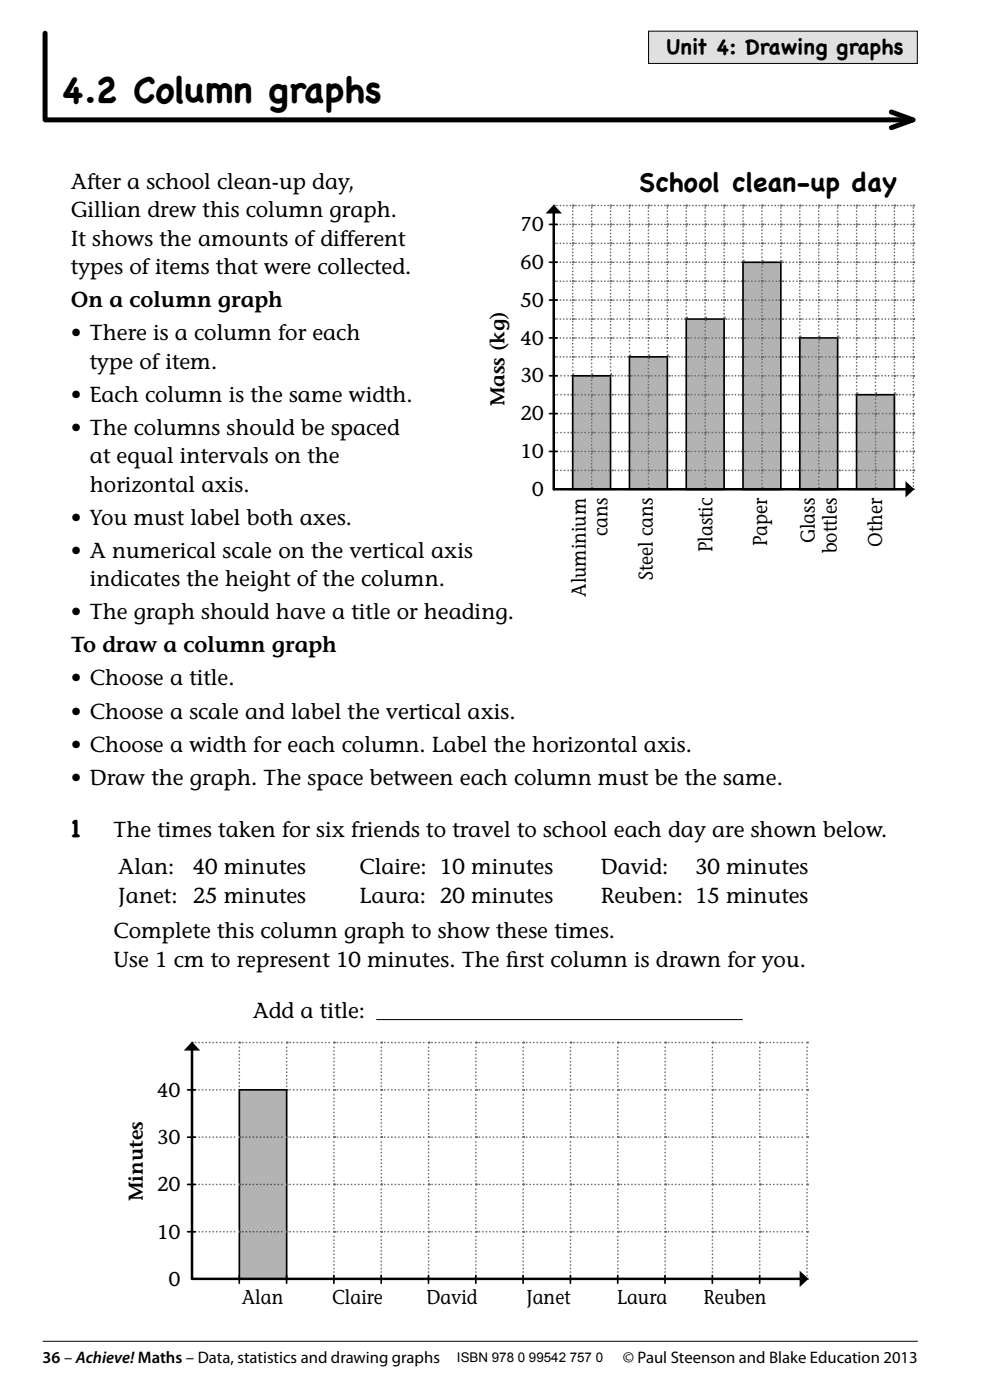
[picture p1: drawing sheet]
<svg xmlns="http://www.w3.org/2000/svg" width="208mm" height="296mm" viewBox="0 0 208 296" stroke-linecap="round" stroke-linejoin="round" font-family="sans-serif">
<defs><g id="words">
<text font-size="7.8" x="13" y="21.6">4.2 Column graphs</text>
<text font-size="5.6" x="135" y="40.4">School clean-up day</text>
<text font-size="5.3" x="15" y="176.9">1</text>
<g font-size="4.6">
<text x="140.7" y="11.5">Unit 4: Drawing graphs</text>
<text x="15" y="39.9">After a school clean-up day,</text>
<text x="15" y="45.9">Gillian drew this column graph.</text>
<text x="15" y="51.9">It shows the amounts of different</text>
<text x="15" y="57.9">types of items that were collected.</text>
<text x="15" y="64.9">On a column graph</text>
<text x="15" y="71.9">• There is a column for each</text>
<text x="19" y="77.9">type of item.</text>
<text x="15" y="84.9">• Each column is the same width.</text>
<text x="15" y="91.9">• The columns should be spaced</text>
<text x="19" y="97.9">at equal intervals on the</text>
<text x="19" y="103.9">horizontal axis.</text>
<text x="15" y="110.9">• You must label both axes.</text>
<text x="15" y="117.9">• A numerical scale on the vertical axis</text>
<text x="19" y="123.9">indicates the height of the column.</text>
<text x="15" y="130.9">• The graph should have a title or heading.</text>
<text x="15" y="137.9">To draw a column graph</text>
<text x="15" y="144.9">• Choose a title.</text>
<text x="15" y="151.9">• Choose a scale and label the vertical axis.</text>
<text x="15" y="158.9">• Choose a width for each column. Label the horizontal axis.</text>
<text x="15" y="165.9">• Draw the graph. The space between each column must be the same.</text>
<text x="24" y="176.9">The times taken for six friends to travel to school each day are shown below.</text>
<text x="25" y="184.9">Alan:</text>
<text x="40.7" y="184.9">40 minutes</text>
<text x="76" y="184.9">Claire: 10 minutes</text>
<text x="127" y="184.9">David:</text>
<text x="146.9" y="184.9">30 minutes</text>
<text x="25" y="190.9">Janet: 25 minutes</text>
<text x="76" y="190.9">Laura: 20 minutes</text>
<text x="127" y="190.9">Reuben: 15 minutes</text>
<text x="24" y="198.4">Complete this column graph to show these times.</text>
<text x="24" y="204.4">Use 1 cm to represent 10 minutes. The f</text>
<text x="106.9" y="204.4">irst column is drawn for you.</text>
<text x="53.4" y="215.1">Add a title:</text>
</g>
<g font-size="4.2">
<text x="110" y="48.9">70</text>
<text x="110" y="56.9">60</text>
<text x="110" y="64.9">50</text>
<text x="110" y="72.8">40</text>
<text x="110" y="80.8">30</text>
<text x="106.6" y="85.9" transform="rotate(-90 106.6 85.9)">Mass (kg)</text>
<text x="110" y="88.8">20</text>
<text x="110" y="96.8">10</text>
<text x="112.5" y="104.8">0</text>
<text x="128.4" y="113.4" transform="rotate(-90 128.4 113.4)">cans</text>
<text x="150.6" y="116.8" transform="rotate(-90 150.6 116.8)">Plastic</text>
<text x="162.2" y="115.5" transform="rotate(-90 162.2 115.5)">Paper</text>
<text x="172.3" y="114.8" transform="rotate(-90 172.3 114.8)">Glass</text>
<text x="176.9" y="117" transform="rotate(-90 176.9 117)">bottles</text>
<text x="186.4" y="115.6" transform="rotate(-90 186.4 115.6)">Other</text>
<text x="138" y="122.7" transform="rotate(-90 138 122.7)">Steel cans</text>
<text x="123.8" y="126.2" transform="rotate(-90 123.8 126.2)">Aluminium</text>
<text x="33.2" y="231.9">40</text>
<text x="33.2" y="241.9">30</text>
<text x="33.2" y="251.9">20</text>
<text x="30.2" y="254" transform="rotate(-90 30.2 254)">Minutes</text>
<text x="33.2" y="261.9">10</text>
<text x="35.7" y="271.9">0</text>
<text x="51.1" y="275.7">Alan</text>
<text x="70.2" y="275.7">Claire</text>
<text x="90.2" y="275.7">David</text>
<text x="111.3" y="275.7">Janet</text>
<text x="130.4" y="275.7">Laura</text>
<text x="148.7" y="275.7">Reuben</text>
</g>
<g font-size="3.5">
<text x="9" y="288.2">36 – Achieve! Maths – Data, statistics and drawing graphs</text>
<text x="131.6" y="288.2">© Paul Steenson and Blake Education 2013</text>
</g>
<text font-size="2.8" x="96.6" y="288.1">ISBN 978 0 99542 757 0</text>
</g></defs>
<path d="M79.5 215.6h77.5M9 283.6h185" fill="none" stroke="#000" stroke-width=".21"/>
<path d="M9.5 7v18M9.5 25.3h183.5M188.4 23.7l4.6 1.6-4.6 1.7" fill="none" stroke="#000" stroke-width="1.1"/>
<path d="M121 79.6h8v24h-8zM133 75.6h8v28.1h-8zM145 67.6h8v36.1h-8zM157 55.6h8v48.1h-8zM169 71.6h8v32.1h-8zM181 83.6h8v20h-8z" fill="#000"/>
<g fill="none" stroke="#fff" stroke-width=".35">
<path d="M117.1 47.5h76M117.1 51.5h76M117.1 55.5h39.6M117.1 59.5h39.6M121.1 43.5v35.6M125.1 43.5v35.6M129.1 43.5v35.6M133.1 43.5v31.6M137.1 43.5v31.6M141.1 43.5v31.6M145.1 43.5v23.6M149.1 43.5v23.6"/>
<path d="M153.1 43.5v23.6M157.1 43.5v11.6M161.1 43.5v11.6M165.1 43.5v11.6M165.4 55.5h27.7M165.4 59.5h27.7M169.1 43.5v27.6M173.1 43.5v27.6M177.1 43.5v27.6M181.1 43.5v39.6M185.1 43.5v39.6M189.1 43.5v39.6"/>
<path d="M117.1 63.5h39.6M117.1 67.5h27.6M117.1 71.5h27.6M117.1 75.5h15.6M117.1 79.5h3.6M129.4 79.5h3.3M141.4 75.5h3.3M141.4 79.5h3.3M153.4 67.5h3.3M153.4 71.5h3.3M153.4 75.5h3.3M153.4 79.5h3.3"/>
<path d="M165.4 63.5h27.7M165.4 67.5h27.7M165.4 71.5h3.3M165.4 75.5h3.3M165.4 79.5h3.3M177.4 71.5h15.7M177.4 75.5h15.7M177.4 79.5h15.7M117.1 83.5h3.6M117.1 87.5h3.6M117.1 91.5h3.6M117.1 95.5h3.6"/>
<path d="M117.1 99.5h3.6M129.4 83.5h3.3M129.4 87.5h3.3M129.4 91.5h3.3M129.4 95.5h3.3M129.4 99.5h3.3M141.4 83.5h3.3M141.4 87.5h3.3M141.4 91.5h3.3M141.4 95.5h3.3M141.4 99.5h3.3M153.4 83.5h3.3"/>
<path d="M153.4 87.5h3.3M153.4 91.5h3.3M153.4 95.5h3.3M153.4 99.5h3.3M165.4 83.5h3.3M165.4 87.5h3.3M165.4 91.5h3.3M165.4 95.5h3.3M165.4 99.5h3.3M177.4 83.5h3.3M177.4 87.5h3.3M177.4 91.5h3.3"/>
<path d="M177.4 95.5h3.3M177.4 99.5h3.3M189.4 83.5h3.7M189.4 87.5h3.7M189.4 91.5h3.7M189.4 95.5h3.7M189.4 99.5h3.7M120.7 103.5h-3.6v-60h76v60h-3.7M129.4 103.5h3.3M141.4 103.5h3.3M153.4 103.5h3.3M165.4 103.5h3.3"/>
<path d="M177.4 103.5h3.3"/>
</g>
<path d="M117.7 43.5h3" fill="none" stroke="#6b6b6b" stroke-width=".35" stroke-dasharray="0 .7"/>
<path d="M116.9 43.5a.18 .18 0 0 1 .3 0 .18 .18 0 0 1-.3 0zM120.9 43.5a.18 .18 0 0 1 .3 0 .18 .18 0 0 1-.3 0z" fill="#6b6b6b"/>
<path d="M117.1 46.8v-3" fill="none" stroke="#6b6b6b" stroke-width=".35" stroke-dasharray="0 .7"/>
<path d="M116.9 47.5a.18 .18 0 0 1 .3 0 .18 .18 0 0 1-.3 0zM116.9 43.5a.18 .18 0 0 1 .3 0 .18 .18 0 0 1-.3 0z" fill="#6b6b6b"/>
<path d="M121.7 43.5h3" fill="none" stroke="#6b6b6b" stroke-width=".35" stroke-dasharray="0 .7"/>
<path d="M120.9 43.5a.18 .18 0 0 1 .3 0 .18 .18 0 0 1-.3 0zM124.9 43.5a.18 .18 0 0 1 .3 0 .18 .18 0 0 1-.3 0z" fill="#6b6b6b"/>
<path d="M121.1 46.8v-3" fill="none" stroke="#6b6b6b" stroke-width=".35" stroke-dasharray="0 .7"/>
<path d="M120.9 47.5a.18 .18 0 0 1 .3 0 .18 .18 0 0 1-.3 0zM120.9 43.5a.18 .18 0 0 1 .3 0 .18 .18 0 0 1-.3 0z" fill="#6b6b6b"/>
<path d="M125.7 43.5h3" fill="none" stroke="#6b6b6b" stroke-width=".35" stroke-dasharray="0 .7"/>
<path d="M124.9 43.5a.18 .18 0 0 1 .3 0 .18 .18 0 0 1-.3 0zM128.9 43.5a.18 .18 0 0 1 .3 0 .18 .18 0 0 1-.3 0z" fill="#6b6b6b"/>
<path d="M125.1 46.8v-3" fill="none" stroke="#6b6b6b" stroke-width=".35" stroke-dasharray="0 .7"/>
<path d="M124.9 47.5a.18 .18 0 0 1 .3 0 .18 .18 0 0 1-.3 0zM124.9 43.5a.18 .18 0 0 1 .3 0 .18 .18 0 0 1-.3 0z" fill="#6b6b6b"/>
<path d="M129.7 43.5h3" fill="none" stroke="#6b6b6b" stroke-width=".35" stroke-dasharray="0 .7"/>
<path d="M128.9 43.5a.18 .18 0 0 1 .3 0 .18 .18 0 0 1-.3 0zM132.9 43.5a.18 .18 0 0 1 .3 0 .18 .18 0 0 1-.3 0z" fill="#6b6b6b"/>
<path d="M129.1 46.8v-3" fill="none" stroke="#6b6b6b" stroke-width=".35" stroke-dasharray="0 .7"/>
<path d="M128.9 47.5a.18 .18 0 0 1 .3 0 .18 .18 0 0 1-.3 0zM128.9 43.5a.18 .18 0 0 1 .3 0 .18 .18 0 0 1-.3 0z" fill="#6b6b6b"/>
<path d="M133.7 43.5h3" fill="none" stroke="#6b6b6b" stroke-width=".35" stroke-dasharray="0 .7"/>
<path d="M132.9 43.5a.18 .18 0 0 1 .3 0 .18 .18 0 0 1-.3 0zM136.9 43.5a.18 .18 0 0 1 .3 0 .18 .18 0 0 1-.3 0z" fill="#6b6b6b"/>
<path d="M133.1 46.8v-3" fill="none" stroke="#6b6b6b" stroke-width=".35" stroke-dasharray="0 .7"/>
<path d="M132.9 47.5a.18 .18 0 0 1 .3 0 .18 .18 0 0 1-.3 0zM132.9 43.5a.18 .18 0 0 1 .3 0 .18 .18 0 0 1-.3 0z" fill="#6b6b6b"/>
<path d="M137.7 43.5h3" fill="none" stroke="#6b6b6b" stroke-width=".35" stroke-dasharray="0 .7"/>
<path d="M136.9 43.5a.18 .18 0 0 1 .3 0 .18 .18 0 0 1-.3 0zM140.9 43.5a.18 .18 0 0 1 .3 0 .18 .18 0 0 1-.3 0z" fill="#6b6b6b"/>
<path d="M137.1 46.8v-3" fill="none" stroke="#6b6b6b" stroke-width=".35" stroke-dasharray="0 .7"/>
<path d="M136.9 47.5a.18 .18 0 0 1 .3 0 .18 .18 0 0 1-.3 0zM136.9 43.5a.18 .18 0 0 1 .3 0 .18 .18 0 0 1-.3 0z" fill="#6b6b6b"/>
<path d="M141.7 43.5h3" fill="none" stroke="#6b6b6b" stroke-width=".35" stroke-dasharray="0 .7"/>
<path d="M140.9 43.5a.18 .18 0 0 1 .3 0 .18 .18 0 0 1-.3 0zM144.9 43.5a.18 .18 0 0 1 .3 0 .18 .18 0 0 1-.3 0z" fill="#6b6b6b"/>
<path d="M141.1 46.8v-3" fill="none" stroke="#6b6b6b" stroke-width=".35" stroke-dasharray="0 .7"/>
<path d="M140.9 47.5a.18 .18 0 0 1 .3 0 .18 .18 0 0 1-.3 0zM140.9 43.5a.18 .18 0 0 1 .3 0 .18 .18 0 0 1-.3 0z" fill="#6b6b6b"/>
<path d="M145.7 43.5h3" fill="none" stroke="#6b6b6b" stroke-width=".35" stroke-dasharray="0 .7"/>
<path d="M144.9 43.5a.18 .18 0 0 1 .3 0 .18 .18 0 0 1-.3 0zM148.9 43.5a.18 .18 0 0 1 .3 0 .18 .18 0 0 1-.3 0z" fill="#6b6b6b"/>
<path d="M145.1 46.8v-3" fill="none" stroke="#6b6b6b" stroke-width=".35" stroke-dasharray="0 .7"/>
<path d="M144.9 47.5a.18 .18 0 0 1 .3 0 .18 .18 0 0 1-.3 0zM144.9 43.5a.18 .18 0 0 1 .3 0 .18 .18 0 0 1-.3 0z" fill="#6b6b6b"/>
<path d="M149.7 43.5h3" fill="none" stroke="#6b6b6b" stroke-width=".35" stroke-dasharray="0 .7"/>
<path d="M148.9 43.5a.18 .18 0 0 1 .3 0 .18 .18 0 0 1-.3 0zM152.9 43.5a.18 .18 0 0 1 .3 0 .18 .18 0 0 1-.3 0z" fill="#6b6b6b"/>
<path d="M149.1 46.8v-3" fill="none" stroke="#6b6b6b" stroke-width=".35" stroke-dasharray="0 .7"/>
<path d="M148.9 47.5a.18 .18 0 0 1 .3 0 .18 .18 0 0 1-.3 0zM148.9 43.5a.18 .18 0 0 1 .3 0 .18 .18 0 0 1-.3 0z" fill="#6b6b6b"/>
<path d="M153.7 43.5h3" fill="none" stroke="#6b6b6b" stroke-width=".35" stroke-dasharray="0 .7"/>
<path d="M152.9 43.5a.18 .18 0 0 1 .3 0 .18 .18 0 0 1-.3 0zM156.9 43.5a.18 .18 0 0 1 .3 0 .18 .18 0 0 1-.3 0z" fill="#6b6b6b"/>
<path d="M153.1 46.8v-3" fill="none" stroke="#6b6b6b" stroke-width=".35" stroke-dasharray="0 .7"/>
<path d="M152.9 47.5a.18 .18 0 0 1 .3 0 .18 .18 0 0 1-.3 0zM152.9 43.5a.18 .18 0 0 1 .3 0 .18 .18 0 0 1-.3 0z" fill="#6b6b6b"/>
<path d="M157.7 43.5h3" fill="none" stroke="#6b6b6b" stroke-width=".35" stroke-dasharray="0 .7"/>
<path d="M156.9 43.5a.18 .18 0 0 1 .3 0 .18 .18 0 0 1-.3 0zM160.9 43.5a.18 .18 0 0 1 .3 0 .18 .18 0 0 1-.3 0z" fill="#6b6b6b"/>
<path d="M157.1 46.8v-3" fill="none" stroke="#6b6b6b" stroke-width=".35" stroke-dasharray="0 .7"/>
<path d="M156.9 47.5a.18 .18 0 0 1 .3 0 .18 .18 0 0 1-.3 0zM156.9 43.5a.18 .18 0 0 1 .3 0 .18 .18 0 0 1-.3 0z" fill="#6b6b6b"/>
<path d="M161.7 43.5h3" fill="none" stroke="#6b6b6b" stroke-width=".35" stroke-dasharray="0 .7"/>
<path d="M160.9 43.5a.18 .18 0 0 1 .3 0 .18 .18 0 0 1-.3 0zM164.9 43.5a.18 .18 0 0 1 .3 0 .18 .18 0 0 1-.3 0z" fill="#6b6b6b"/>
<path d="M161.1 46.8v-3" fill="none" stroke="#6b6b6b" stroke-width=".35" stroke-dasharray="0 .7"/>
<path d="M160.9 47.5a.18 .18 0 0 1 .3 0 .18 .18 0 0 1-.3 0zM160.9 43.5a.18 .18 0 0 1 .3 0 .18 .18 0 0 1-.3 0z" fill="#6b6b6b"/>
<path d="M165.7 43.5h3" fill="none" stroke="#6b6b6b" stroke-width=".35" stroke-dasharray="0 .7"/>
<path d="M164.9 43.5a.18 .18 0 0 1 .3 0 .18 .18 0 0 1-.3 0zM168.9 43.5a.18 .18 0 0 1 .3 0 .18 .18 0 0 1-.3 0z" fill="#6b6b6b"/>
<path d="M165.1 46.8v-3" fill="none" stroke="#6b6b6b" stroke-width=".35" stroke-dasharray="0 .7"/>
<path d="M164.9 47.5a.18 .18 0 0 1 .3 0 .18 .18 0 0 1-.3 0zM164.9 43.5a.18 .18 0 0 1 .3 0 .18 .18 0 0 1-.3 0z" fill="#6b6b6b"/>
<path d="M169.7 43.5h3" fill="none" stroke="#6b6b6b" stroke-width=".35" stroke-dasharray="0 .7"/>
<path d="M168.9 43.5a.18 .18 0 0 1 .3 0 .18 .18 0 0 1-.3 0zM172.9 43.5a.18 .18 0 0 1 .3 0 .18 .18 0 0 1-.3 0z" fill="#6b6b6b"/>
<path d="M169.1 46.8v-3" fill="none" stroke="#6b6b6b" stroke-width=".35" stroke-dasharray="0 .7"/>
<path d="M168.9 47.5a.18 .18 0 0 1 .3 0 .18 .18 0 0 1-.3 0zM168.9 43.5a.18 .18 0 0 1 .3 0 .18 .18 0 0 1-.3 0z" fill="#6b6b6b"/>
<path d="M173.7 43.5h3" fill="none" stroke="#6b6b6b" stroke-width=".35" stroke-dasharray="0 .7"/>
<path d="M172.9 43.5a.18 .18 0 0 1 .3 0 .18 .18 0 0 1-.3 0zM176.9 43.5a.18 .18 0 0 1 .3 0 .18 .18 0 0 1-.3 0z" fill="#6b6b6b"/>
<path d="M173.1 46.8v-3" fill="none" stroke="#6b6b6b" stroke-width=".35" stroke-dasharray="0 .7"/>
<path d="M172.9 47.5a.18 .18 0 0 1 .3 0 .18 .18 0 0 1-.3 0zM172.9 43.5a.18 .18 0 0 1 .3 0 .18 .18 0 0 1-.3 0z" fill="#6b6b6b"/>
<path d="M177.7 43.5h3" fill="none" stroke="#6b6b6b" stroke-width=".35" stroke-dasharray="0 .7"/>
<path d="M176.9 43.5a.18 .18 0 0 1 .3 0 .18 .18 0 0 1-.3 0zM180.9 43.5a.18 .18 0 0 1 .3 0 .18 .18 0 0 1-.3 0z" fill="#6b6b6b"/>
<path d="M177.1 46.8v-3" fill="none" stroke="#6b6b6b" stroke-width=".35" stroke-dasharray="0 .7"/>
<path d="M176.9 47.5a.18 .18 0 0 1 .3 0 .18 .18 0 0 1-.3 0zM176.9 43.5a.18 .18 0 0 1 .3 0 .18 .18 0 0 1-.3 0z" fill="#6b6b6b"/>
<path d="M181.7 43.5h3" fill="none" stroke="#6b6b6b" stroke-width=".35" stroke-dasharray="0 .7"/>
<path d="M180.9 43.5a.18 .18 0 0 1 .3 0 .18 .18 0 0 1-.3 0zM184.9 43.5a.18 .18 0 0 1 .3 0 .18 .18 0 0 1-.3 0z" fill="#6b6b6b"/>
<path d="M181.1 46.8v-3" fill="none" stroke="#6b6b6b" stroke-width=".35" stroke-dasharray="0 .7"/>
<path d="M180.9 47.5a.18 .18 0 0 1 .3 0 .18 .18 0 0 1-.3 0zM180.9 43.5a.18 .18 0 0 1 .3 0 .18 .18 0 0 1-.3 0z" fill="#6b6b6b"/>
<path d="M185.7 43.5h3" fill="none" stroke="#6b6b6b" stroke-width=".35" stroke-dasharray="0 .7"/>
<path d="M184.9 43.5a.18 .18 0 0 1 .3 0 .18 .18 0 0 1-.3 0zM188.9 43.5a.18 .18 0 0 1 .3 0 .18 .18 0 0 1-.3 0z" fill="#6b6b6b"/>
<path d="M185.1 46.8v-3" fill="none" stroke="#6b6b6b" stroke-width=".35" stroke-dasharray="0 .7"/>
<path d="M184.9 47.5a.18 .18 0 0 1 .3 0 .18 .18 0 0 1-.3 0zM184.9 43.5a.18 .18 0 0 1 .3 0 .18 .18 0 0 1-.3 0z" fill="#6b6b6b"/>
<path d="M189.7 43.5h3" fill="none" stroke="#6b6b6b" stroke-width=".35" stroke-dasharray="0 .7"/>
<path d="M188.9 43.5a.18 .18 0 0 1 .3 0 .18 .18 0 0 1-.3 0zM192.9 43.5a.18 .18 0 0 1 .3 0 .18 .18 0 0 1-.3 0z" fill="#6b6b6b"/>
<path d="M189.1 46.8v-3" fill="none" stroke="#6b6b6b" stroke-width=".35" stroke-dasharray="0 .7"/>
<path d="M188.9 47.5a.18 .18 0 0 1 .3 0 .18 .18 0 0 1-.3 0zM188.9 43.5a.18 .18 0 0 1 .3 0 .18 .18 0 0 1-.3 0z" fill="#6b6b6b"/>
<path d="M193.1 46.8v-3" fill="none" stroke="#6b6b6b" stroke-width=".35" stroke-dasharray="0 .7"/>
<path d="M192.9 47.5a.18 .18 0 0 1 .3 0 .18 .18 0 0 1-.3 0zM192.9 43.5a.18 .18 0 0 1 .3 0 .18 .18 0 0 1-.3 0z" fill="#6b6b6b"/>
<path d="M117.7 47.5h3" fill="none" stroke="#6b6b6b" stroke-width=".35" stroke-dasharray="0 .7"/>
<path d="M116.9 47.5a.18 .18 0 0 1 .3 0 .18 .18 0 0 1-.3 0zM120.9 47.5a.18 .18 0 0 1 .3 0 .18 .18 0 0 1-.3 0z" fill="#6b6b6b"/>
<path d="M117.1 50.8v-3" fill="none" stroke="#6b6b6b" stroke-width=".35" stroke-dasharray="0 .7"/>
<path d="M116.9 51.5a.18 .18 0 0 1 .3 0 .18 .18 0 0 1-.3 0zM116.9 47.5a.18 .18 0 0 1 .3 0 .18 .18 0 0 1-.3 0z" fill="#6b6b6b"/>
<path d="M121.7 47.5h3" fill="none" stroke="#6b6b6b" stroke-width=".35" stroke-dasharray="0 .7"/>
<path d="M120.9 47.5a.18 .18 0 0 1 .3 0 .18 .18 0 0 1-.3 0zM124.9 47.5a.18 .18 0 0 1 .3 0 .18 .18 0 0 1-.3 0z" fill="#6b6b6b"/>
<path d="M121.1 50.8v-3" fill="none" stroke="#6b6b6b" stroke-width=".35" stroke-dasharray="0 .7"/>
<path d="M120.9 51.5a.18 .18 0 0 1 .3 0 .18 .18 0 0 1-.3 0zM120.9 47.5a.18 .18 0 0 1 .3 0 .18 .18 0 0 1-.3 0z" fill="#6b6b6b"/>
<path d="M125.7 47.5h3" fill="none" stroke="#6b6b6b" stroke-width=".35" stroke-dasharray="0 .7"/>
<path d="M124.9 47.5a.18 .18 0 0 1 .3 0 .18 .18 0 0 1-.3 0zM128.9 47.5a.18 .18 0 0 1 .3 0 .18 .18 0 0 1-.3 0z" fill="#6b6b6b"/>
<path d="M125.1 50.8v-3" fill="none" stroke="#6b6b6b" stroke-width=".35" stroke-dasharray="0 .7"/>
<path d="M124.9 51.5a.18 .18 0 0 1 .3 0 .18 .18 0 0 1-.3 0zM124.9 47.5a.18 .18 0 0 1 .3 0 .18 .18 0 0 1-.3 0z" fill="#6b6b6b"/>
<path d="M129.7 47.5h3" fill="none" stroke="#6b6b6b" stroke-width=".35" stroke-dasharray="0 .7"/>
<path d="M128.9 47.5a.18 .18 0 0 1 .3 0 .18 .18 0 0 1-.3 0zM132.9 47.5a.18 .18 0 0 1 .3 0 .18 .18 0 0 1-.3 0z" fill="#6b6b6b"/>
<path d="M129.1 50.8v-3" fill="none" stroke="#6b6b6b" stroke-width=".35" stroke-dasharray="0 .7"/>
<path d="M128.9 51.5a.18 .18 0 0 1 .3 0 .18 .18 0 0 1-.3 0zM128.9 47.5a.18 .18 0 0 1 .3 0 .18 .18 0 0 1-.3 0z" fill="#6b6b6b"/>
<path d="M133.7 47.5h3" fill="none" stroke="#6b6b6b" stroke-width=".35" stroke-dasharray="0 .7"/>
<path d="M132.9 47.5a.18 .18 0 0 1 .3 0 .18 .18 0 0 1-.3 0zM136.9 47.5a.18 .18 0 0 1 .3 0 .18 .18 0 0 1-.3 0z" fill="#6b6b6b"/>
<path d="M133.1 50.8v-3" fill="none" stroke="#6b6b6b" stroke-width=".35" stroke-dasharray="0 .7"/>
<path d="M132.9 51.5a.18 .18 0 0 1 .3 0 .18 .18 0 0 1-.3 0zM132.9 47.5a.18 .18 0 0 1 .3 0 .18 .18 0 0 1-.3 0z" fill="#6b6b6b"/>
<path d="M137.7 47.5h3" fill="none" stroke="#6b6b6b" stroke-width=".35" stroke-dasharray="0 .7"/>
<path d="M136.9 47.5a.18 .18 0 0 1 .3 0 .18 .18 0 0 1-.3 0zM140.9 47.5a.18 .18 0 0 1 .3 0 .18 .18 0 0 1-.3 0z" fill="#6b6b6b"/>
<path d="M137.1 50.8v-3" fill="none" stroke="#6b6b6b" stroke-width=".35" stroke-dasharray="0 .7"/>
<path d="M136.9 51.5a.18 .18 0 0 1 .3 0 .18 .18 0 0 1-.3 0zM136.9 47.5a.18 .18 0 0 1 .3 0 .18 .18 0 0 1-.3 0z" fill="#6b6b6b"/>
<path d="M141.7 47.5h3" fill="none" stroke="#6b6b6b" stroke-width=".35" stroke-dasharray="0 .7"/>
<path d="M140.9 47.5a.18 .18 0 0 1 .3 0 .18 .18 0 0 1-.3 0zM144.9 47.5a.18 .18 0 0 1 .3 0 .18 .18 0 0 1-.3 0z" fill="#6b6b6b"/>
<path d="M141.1 50.8v-3" fill="none" stroke="#6b6b6b" stroke-width=".35" stroke-dasharray="0 .7"/>
<path d="M140.9 51.5a.18 .18 0 0 1 .3 0 .18 .18 0 0 1-.3 0zM140.9 47.5a.18 .18 0 0 1 .3 0 .18 .18 0 0 1-.3 0z" fill="#6b6b6b"/>
<path d="M145.7 47.5h3" fill="none" stroke="#6b6b6b" stroke-width=".35" stroke-dasharray="0 .7"/>
<path d="M144.9 47.5a.18 .18 0 0 1 .3 0 .18 .18 0 0 1-.3 0zM148.9 47.5a.18 .18 0 0 1 .3 0 .18 .18 0 0 1-.3 0z" fill="#6b6b6b"/>
<path d="M145.1 50.8v-3" fill="none" stroke="#6b6b6b" stroke-width=".35" stroke-dasharray="0 .7"/>
<path d="M144.9 51.5a.18 .18 0 0 1 .3 0 .18 .18 0 0 1-.3 0zM144.9 47.5a.18 .18 0 0 1 .3 0 .18 .18 0 0 1-.3 0z" fill="#6b6b6b"/>
<path d="M149.7 47.5h3" fill="none" stroke="#6b6b6b" stroke-width=".35" stroke-dasharray="0 .7"/>
<path d="M148.9 47.5a.18 .18 0 0 1 .3 0 .18 .18 0 0 1-.3 0zM152.9 47.5a.18 .18 0 0 1 .3 0 .18 .18 0 0 1-.3 0z" fill="#6b6b6b"/>
<path d="M149.1 50.8v-3" fill="none" stroke="#6b6b6b" stroke-width=".35" stroke-dasharray="0 .7"/>
<path d="M148.9 51.5a.18 .18 0 0 1 .3 0 .18 .18 0 0 1-.3 0zM148.9 47.5a.18 .18 0 0 1 .3 0 .18 .18 0 0 1-.3 0z" fill="#6b6b6b"/>
<path d="M153.7 47.5h3" fill="none" stroke="#6b6b6b" stroke-width=".35" stroke-dasharray="0 .7"/>
<path d="M152.9 47.5a.18 .18 0 0 1 .3 0 .18 .18 0 0 1-.3 0zM156.9 47.5a.18 .18 0 0 1 .3 0 .18 .18 0 0 1-.3 0z" fill="#6b6b6b"/>
<path d="M153.1 50.8v-3" fill="none" stroke="#6b6b6b" stroke-width=".35" stroke-dasharray="0 .7"/>
<path d="M152.9 51.5a.18 .18 0 0 1 .3 0 .18 .18 0 0 1-.3 0zM152.9 47.5a.18 .18 0 0 1 .3 0 .18 .18 0 0 1-.3 0z" fill="#6b6b6b"/>
<path d="M157.7 47.5h3" fill="none" stroke="#6b6b6b" stroke-width=".35" stroke-dasharray="0 .7"/>
<path d="M156.9 47.5a.18 .18 0 0 1 .3 0 .18 .18 0 0 1-.3 0zM160.9 47.5a.18 .18 0 0 1 .3 0 .18 .18 0 0 1-.3 0z" fill="#6b6b6b"/>
<path d="M157.1 50.8v-3" fill="none" stroke="#6b6b6b" stroke-width=".35" stroke-dasharray="0 .7"/>
<path d="M156.9 51.5a.18 .18 0 0 1 .3 0 .18 .18 0 0 1-.3 0zM156.9 47.5a.18 .18 0 0 1 .3 0 .18 .18 0 0 1-.3 0z" fill="#6b6b6b"/>
<path d="M161.7 47.5h3" fill="none" stroke="#6b6b6b" stroke-width=".35" stroke-dasharray="0 .7"/>
<path d="M160.9 47.5a.18 .18 0 0 1 .3 0 .18 .18 0 0 1-.3 0zM164.9 47.5a.18 .18 0 0 1 .3 0 .18 .18 0 0 1-.3 0z" fill="#6b6b6b"/>
<path d="M161.1 50.8v-3" fill="none" stroke="#6b6b6b" stroke-width=".35" stroke-dasharray="0 .7"/>
<path d="M160.9 51.5a.18 .18 0 0 1 .3 0 .18 .18 0 0 1-.3 0zM160.9 47.5a.18 .18 0 0 1 .3 0 .18 .18 0 0 1-.3 0z" fill="#6b6b6b"/>
<path d="M165.7 47.5h3" fill="none" stroke="#6b6b6b" stroke-width=".35" stroke-dasharray="0 .7"/>
<path d="M164.9 47.5a.18 .18 0 0 1 .3 0 .18 .18 0 0 1-.3 0zM168.9 47.5a.18 .18 0 0 1 .3 0 .18 .18 0 0 1-.3 0z" fill="#6b6b6b"/>
<path d="M165.1 50.8v-3" fill="none" stroke="#6b6b6b" stroke-width=".35" stroke-dasharray="0 .7"/>
<path d="M164.9 51.5a.18 .18 0 0 1 .3 0 .18 .18 0 0 1-.3 0zM164.9 47.5a.18 .18 0 0 1 .3 0 .18 .18 0 0 1-.3 0z" fill="#6b6b6b"/>
<path d="M169.7 47.5h3" fill="none" stroke="#6b6b6b" stroke-width=".35" stroke-dasharray="0 .7"/>
<path d="M168.9 47.5a.18 .18 0 0 1 .3 0 .18 .18 0 0 1-.3 0zM172.9 47.5a.18 .18 0 0 1 .3 0 .18 .18 0 0 1-.3 0z" fill="#6b6b6b"/>
<path d="M169.1 50.8v-3" fill="none" stroke="#6b6b6b" stroke-width=".35" stroke-dasharray="0 .7"/>
<path d="M168.9 51.5a.18 .18 0 0 1 .3 0 .18 .18 0 0 1-.3 0zM168.9 47.5a.18 .18 0 0 1 .3 0 .18 .18 0 0 1-.3 0z" fill="#6b6b6b"/>
<path d="M173.7 47.5h3" fill="none" stroke="#6b6b6b" stroke-width=".35" stroke-dasharray="0 .7"/>
<path d="M172.9 47.5a.18 .18 0 0 1 .3 0 .18 .18 0 0 1-.3 0zM176.9 47.5a.18 .18 0 0 1 .3 0 .18 .18 0 0 1-.3 0z" fill="#6b6b6b"/>
<path d="M173.1 50.8v-3" fill="none" stroke="#6b6b6b" stroke-width=".35" stroke-dasharray="0 .7"/>
<path d="M172.9 51.5a.18 .18 0 0 1 .3 0 .18 .18 0 0 1-.3 0zM172.9 47.5a.18 .18 0 0 1 .3 0 .18 .18 0 0 1-.3 0z" fill="#6b6b6b"/>
<path d="M177.7 47.5h3" fill="none" stroke="#6b6b6b" stroke-width=".35" stroke-dasharray="0 .7"/>
<path d="M176.9 47.5a.18 .18 0 0 1 .3 0 .18 .18 0 0 1-.3 0zM180.9 47.5a.18 .18 0 0 1 .3 0 .18 .18 0 0 1-.3 0z" fill="#6b6b6b"/>
<path d="M177.1 50.8v-3" fill="none" stroke="#6b6b6b" stroke-width=".35" stroke-dasharray="0 .7"/>
<path d="M176.9 51.5a.18 .18 0 0 1 .3 0 .18 .18 0 0 1-.3 0zM176.9 47.5a.18 .18 0 0 1 .3 0 .18 .18 0 0 1-.3 0z" fill="#6b6b6b"/>
<path d="M181.7 47.5h3" fill="none" stroke="#6b6b6b" stroke-width=".35" stroke-dasharray="0 .7"/>
<path d="M180.9 47.5a.18 .18 0 0 1 .3 0 .18 .18 0 0 1-.3 0zM184.9 47.5a.18 .18 0 0 1 .3 0 .18 .18 0 0 1-.3 0z" fill="#6b6b6b"/>
<path d="M181.1 50.8v-3" fill="none" stroke="#6b6b6b" stroke-width=".35" stroke-dasharray="0 .7"/>
<path d="M180.9 51.5a.18 .18 0 0 1 .3 0 .18 .18 0 0 1-.3 0zM180.9 47.5a.18 .18 0 0 1 .3 0 .18 .18 0 0 1-.3 0z" fill="#6b6b6b"/>
<path d="M185.7 47.5h3" fill="none" stroke="#6b6b6b" stroke-width=".35" stroke-dasharray="0 .7"/>
<path d="M184.9 47.5a.18 .18 0 0 1 .3 0 .18 .18 0 0 1-.3 0zM188.9 47.5a.18 .18 0 0 1 .3 0 .18 .18 0 0 1-.3 0z" fill="#6b6b6b"/>
<path d="M185.1 50.8v-3" fill="none" stroke="#6b6b6b" stroke-width=".35" stroke-dasharray="0 .7"/>
<path d="M184.9 51.5a.18 .18 0 0 1 .3 0 .18 .18 0 0 1-.3 0zM184.9 47.5a.18 .18 0 0 1 .3 0 .18 .18 0 0 1-.3 0z" fill="#6b6b6b"/>
<path d="M189.7 47.5h3" fill="none" stroke="#6b6b6b" stroke-width=".35" stroke-dasharray="0 .7"/>
<path d="M188.9 47.5a.18 .18 0 0 1 .3 0 .18 .18 0 0 1-.3 0zM192.9 47.5a.18 .18 0 0 1 .3 0 .18 .18 0 0 1-.3 0z" fill="#6b6b6b"/>
<path d="M189.1 50.8v-3" fill="none" stroke="#6b6b6b" stroke-width=".35" stroke-dasharray="0 .7"/>
<path d="M188.9 51.5a.18 .18 0 0 1 .3 0 .18 .18 0 0 1-.3 0zM188.9 47.5a.18 .18 0 0 1 .3 0 .18 .18 0 0 1-.3 0z" fill="#6b6b6b"/>
<path d="M193.1 50.8v-3" fill="none" stroke="#6b6b6b" stroke-width=".35" stroke-dasharray="0 .7"/>
<path d="M192.9 51.5a.18 .18 0 0 1 .3 0 .18 .18 0 0 1-.3 0zM192.9 47.5a.18 .18 0 0 1 .3 0 .18 .18 0 0 1-.3 0z" fill="#6b6b6b"/>
<path d="M117.7 51.5h3" fill="none" stroke="#6b6b6b" stroke-width=".35" stroke-dasharray="0 .7"/>
<path d="M116.9 51.5a.18 .18 0 0 1 .3 0 .18 .18 0 0 1-.3 0zM120.9 51.5a.18 .18 0 0 1 .3 0 .18 .18 0 0 1-.3 0z" fill="#6b6b6b"/>
<path d="M117.1 54.8v-3" fill="none" stroke="#6b6b6b" stroke-width=".35" stroke-dasharray="0 .7"/>
<path d="M116.9 55.5a.18 .18 0 0 1 .3 0 .18 .18 0 0 1-.3 0zM116.9 51.5a.18 .18 0 0 1 .3 0 .18 .18 0 0 1-.3 0z" fill="#6b6b6b"/>
<path d="M121.7 51.5h3" fill="none" stroke="#6b6b6b" stroke-width=".35" stroke-dasharray="0 .7"/>
<path d="M120.9 51.5a.18 .18 0 0 1 .3 0 .18 .18 0 0 1-.3 0zM124.9 51.5a.18 .18 0 0 1 .3 0 .18 .18 0 0 1-.3 0z" fill="#6b6b6b"/>
<path d="M121.1 54.8v-3" fill="none" stroke="#6b6b6b" stroke-width=".35" stroke-dasharray="0 .7"/>
<path d="M120.9 55.5a.18 .18 0 0 1 .3 0 .18 .18 0 0 1-.3 0zM120.9 51.5a.18 .18 0 0 1 .3 0 .18 .18 0 0 1-.3 0z" fill="#6b6b6b"/>
<path d="M125.7 51.5h3" fill="none" stroke="#6b6b6b" stroke-width=".35" stroke-dasharray="0 .7"/>
<path d="M124.9 51.5a.18 .18 0 0 1 .3 0 .18 .18 0 0 1-.3 0zM128.9 51.5a.18 .18 0 0 1 .3 0 .18 .18 0 0 1-.3 0z" fill="#6b6b6b"/>
<path d="M125.1 54.8v-3" fill="none" stroke="#6b6b6b" stroke-width=".35" stroke-dasharray="0 .7"/>
<path d="M124.9 55.5a.18 .18 0 0 1 .3 0 .18 .18 0 0 1-.3 0zM124.9 51.5a.18 .18 0 0 1 .3 0 .18 .18 0 0 1-.3 0z" fill="#6b6b6b"/>
<path d="M129.7 51.5h3" fill="none" stroke="#6b6b6b" stroke-width=".35" stroke-dasharray="0 .7"/>
<path d="M128.9 51.5a.18 .18 0 0 1 .3 0 .18 .18 0 0 1-.3 0zM132.9 51.5a.18 .18 0 0 1 .3 0 .18 .18 0 0 1-.3 0z" fill="#6b6b6b"/>
<path d="M129.1 54.8v-3" fill="none" stroke="#6b6b6b" stroke-width=".35" stroke-dasharray="0 .7"/>
<path d="M128.9 55.5a.18 .18 0 0 1 .3 0 .18 .18 0 0 1-.3 0zM128.9 51.5a.18 .18 0 0 1 .3 0 .18 .18 0 0 1-.3 0z" fill="#6b6b6b"/>
<path d="M133.7 51.5h3" fill="none" stroke="#6b6b6b" stroke-width=".35" stroke-dasharray="0 .7"/>
<path d="M132.9 51.5a.18 .18 0 0 1 .3 0 .18 .18 0 0 1-.3 0zM136.9 51.5a.18 .18 0 0 1 .3 0 .18 .18 0 0 1-.3 0z" fill="#6b6b6b"/>
<path d="M133.1 54.8v-3" fill="none" stroke="#6b6b6b" stroke-width=".35" stroke-dasharray="0 .7"/>
<path d="M132.9 55.5a.18 .18 0 0 1 .3 0 .18 .18 0 0 1-.3 0zM132.9 51.5a.18 .18 0 0 1 .3 0 .18 .18 0 0 1-.3 0z" fill="#6b6b6b"/>
<path d="M137.7 51.5h3" fill="none" stroke="#6b6b6b" stroke-width=".35" stroke-dasharray="0 .7"/>
<path d="M136.9 51.5a.18 .18 0 0 1 .3 0 .18 .18 0 0 1-.3 0zM140.9 51.5a.18 .18 0 0 1 .3 0 .18 .18 0 0 1-.3 0z" fill="#6b6b6b"/>
<path d="M137.1 54.8v-3" fill="none" stroke="#6b6b6b" stroke-width=".35" stroke-dasharray="0 .7"/>
<path d="M136.9 55.5a.18 .18 0 0 1 .3 0 .18 .18 0 0 1-.3 0zM136.9 51.5a.18 .18 0 0 1 .3 0 .18 .18 0 0 1-.3 0z" fill="#6b6b6b"/>
<path d="M141.7 51.5h3" fill="none" stroke="#6b6b6b" stroke-width=".35" stroke-dasharray="0 .7"/>
<path d="M140.9 51.5a.18 .18 0 0 1 .3 0 .18 .18 0 0 1-.3 0zM144.9 51.5a.18 .18 0 0 1 .3 0 .18 .18 0 0 1-.3 0z" fill="#6b6b6b"/>
<path d="M141.1 54.8v-3" fill="none" stroke="#6b6b6b" stroke-width=".35" stroke-dasharray="0 .7"/>
<path d="M140.9 55.5a.18 .18 0 0 1 .3 0 .18 .18 0 0 1-.3 0zM140.9 51.5a.18 .18 0 0 1 .3 0 .18 .18 0 0 1-.3 0z" fill="#6b6b6b"/>
<path d="M145.7 51.5h3" fill="none" stroke="#6b6b6b" stroke-width=".35" stroke-dasharray="0 .7"/>
<path d="M144.9 51.5a.18 .18 0 0 1 .3 0 .18 .18 0 0 1-.3 0zM148.9 51.5a.18 .18 0 0 1 .3 0 .18 .18 0 0 1-.3 0z" fill="#6b6b6b"/>
<path d="M145.1 54.8v-3" fill="none" stroke="#6b6b6b" stroke-width=".35" stroke-dasharray="0 .7"/>
<path d="M144.9 55.5a.18 .18 0 0 1 .3 0 .18 .18 0 0 1-.3 0zM144.9 51.5a.18 .18 0 0 1 .3 0 .18 .18 0 0 1-.3 0z" fill="#6b6b6b"/>
<path d="M149.7 51.5h3" fill="none" stroke="#6b6b6b" stroke-width=".35" stroke-dasharray="0 .7"/>
<path d="M148.9 51.5a.18 .18 0 0 1 .3 0 .18 .18 0 0 1-.3 0zM152.9 51.5a.18 .18 0 0 1 .3 0 .18 .18 0 0 1-.3 0z" fill="#6b6b6b"/>
<path d="M149.1 54.8v-3" fill="none" stroke="#6b6b6b" stroke-width=".35" stroke-dasharray="0 .7"/>
<path d="M148.9 55.5a.18 .18 0 0 1 .3 0 .18 .18 0 0 1-.3 0zM148.9 51.5a.18 .18 0 0 1 .3 0 .18 .18 0 0 1-.3 0z" fill="#6b6b6b"/>
<path d="M153.7 51.5h3" fill="none" stroke="#6b6b6b" stroke-width=".35" stroke-dasharray="0 .7"/>
<path d="M152.9 51.5a.18 .18 0 0 1 .3 0 .18 .18 0 0 1-.3 0zM156.9 51.5a.18 .18 0 0 1 .3 0 .18 .18 0 0 1-.3 0z" fill="#6b6b6b"/>
<path d="M153.1 54.8v-3" fill="none" stroke="#6b6b6b" stroke-width=".35" stroke-dasharray="0 .7"/>
<path d="M152.9 55.5a.18 .18 0 0 1 .3 0 .18 .18 0 0 1-.3 0zM152.9 51.5a.18 .18 0 0 1 .3 0 .18 .18 0 0 1-.3 0z" fill="#6b6b6b"/>
<path d="M157.7 51.5h3" fill="none" stroke="#6b6b6b" stroke-width=".35" stroke-dasharray="0 .7"/>
<path d="M156.9 51.5a.18 .18 0 0 1 .3 0 .18 .18 0 0 1-.3 0zM160.9 51.5a.18 .18 0 0 1 .3 0 .18 .18 0 0 1-.3 0z" fill="#6b6b6b"/>
<path d="M157.1 54.4v-2.6" fill="none" stroke="#6b6b6b" stroke-width=".35" stroke-dasharray="0 .7"/>
<path d="M156.9 55.1a.18 .18 0 0 1 .3 0 .18 .18 0 0 1-.3 0zM156.9 51.5a.18 .18 0 0 1 .3 0 .18 .18 0 0 1-.3 0z" fill="#6b6b6b"/>
<path d="M161.7 51.5h3" fill="none" stroke="#6b6b6b" stroke-width=".35" stroke-dasharray="0 .7"/>
<path d="M160.9 51.5a.18 .18 0 0 1 .3 0 .18 .18 0 0 1-.3 0zM164.9 51.5a.18 .18 0 0 1 .3 0 .18 .18 0 0 1-.3 0z" fill="#6b6b6b"/>
<path d="M161.1 54.4v-2.6" fill="none" stroke="#6b6b6b" stroke-width=".35" stroke-dasharray="0 .7"/>
<path d="M160.9 55.1a.18 .18 0 0 1 .3 0 .18 .18 0 0 1-.3 0zM160.9 51.5a.18 .18 0 0 1 .3 0 .18 .18 0 0 1-.3 0z" fill="#6b6b6b"/>
<path d="M165.7 51.5h3" fill="none" stroke="#6b6b6b" stroke-width=".35" stroke-dasharray="0 .7"/>
<path d="M164.9 51.5a.18 .18 0 0 1 .3 0 .18 .18 0 0 1-.3 0zM168.9 51.5a.18 .18 0 0 1 .3 0 .18 .18 0 0 1-.3 0z" fill="#6b6b6b"/>
<path d="M165.1 54.4v-2.6" fill="none" stroke="#6b6b6b" stroke-width=".35" stroke-dasharray="0 .7"/>
<path d="M164.9 55.1a.18 .18 0 0 1 .3 0 .18 .18 0 0 1-.3 0zM164.9 51.5a.18 .18 0 0 1 .3 0 .18 .18 0 0 1-.3 0z" fill="#6b6b6b"/>
<path d="M169.7 51.5h3" fill="none" stroke="#6b6b6b" stroke-width=".35" stroke-dasharray="0 .7"/>
<path d="M168.9 51.5a.18 .18 0 0 1 .3 0 .18 .18 0 0 1-.3 0zM172.9 51.5a.18 .18 0 0 1 .3 0 .18 .18 0 0 1-.3 0z" fill="#6b6b6b"/>
<path d="M169.1 54.8v-3" fill="none" stroke="#6b6b6b" stroke-width=".35" stroke-dasharray="0 .7"/>
<path d="M168.9 55.5a.18 .18 0 0 1 .3 0 .18 .18 0 0 1-.3 0zM168.9 51.5a.18 .18 0 0 1 .3 0 .18 .18 0 0 1-.3 0z" fill="#6b6b6b"/>
<path d="M173.7 51.5h3" fill="none" stroke="#6b6b6b" stroke-width=".35" stroke-dasharray="0 .7"/>
<path d="M172.9 51.5a.18 .18 0 0 1 .3 0 .18 .18 0 0 1-.3 0zM176.9 51.5a.18 .18 0 0 1 .3 0 .18 .18 0 0 1-.3 0z" fill="#6b6b6b"/>
<path d="M173.1 54.8v-3" fill="none" stroke="#6b6b6b" stroke-width=".35" stroke-dasharray="0 .7"/>
<path d="M172.9 55.5a.18 .18 0 0 1 .3 0 .18 .18 0 0 1-.3 0zM172.9 51.5a.18 .18 0 0 1 .3 0 .18 .18 0 0 1-.3 0z" fill="#6b6b6b"/>
<path d="M177.7 51.5h3" fill="none" stroke="#6b6b6b" stroke-width=".35" stroke-dasharray="0 .7"/>
<path d="M176.9 51.5a.18 .18 0 0 1 .3 0 .18 .18 0 0 1-.3 0zM180.9 51.5a.18 .18 0 0 1 .3 0 .18 .18 0 0 1-.3 0z" fill="#6b6b6b"/>
<path d="M177.1 54.8v-3" fill="none" stroke="#6b6b6b" stroke-width=".35" stroke-dasharray="0 .7"/>
<path d="M176.9 55.5a.18 .18 0 0 1 .3 0 .18 .18 0 0 1-.3 0zM176.9 51.5a.18 .18 0 0 1 .3 0 .18 .18 0 0 1-.3 0z" fill="#6b6b6b"/>
<path d="M181.7 51.5h3" fill="none" stroke="#6b6b6b" stroke-width=".35" stroke-dasharray="0 .7"/>
<path d="M180.9 51.5a.18 .18 0 0 1 .3 0 .18 .18 0 0 1-.3 0zM184.9 51.5a.18 .18 0 0 1 .3 0 .18 .18 0 0 1-.3 0z" fill="#6b6b6b"/>
<path d="M181.1 54.8v-3" fill="none" stroke="#6b6b6b" stroke-width=".35" stroke-dasharray="0 .7"/>
<path d="M180.9 55.5a.18 .18 0 0 1 .3 0 .18 .18 0 0 1-.3 0zM180.9 51.5a.18 .18 0 0 1 .3 0 .18 .18 0 0 1-.3 0z" fill="#6b6b6b"/>
<path d="M185.7 51.5h3" fill="none" stroke="#6b6b6b" stroke-width=".35" stroke-dasharray="0 .7"/>
<path d="M184.9 51.5a.18 .18 0 0 1 .3 0 .18 .18 0 0 1-.3 0zM188.9 51.5a.18 .18 0 0 1 .3 0 .18 .18 0 0 1-.3 0z" fill="#6b6b6b"/>
<path d="M185.1 54.8v-3" fill="none" stroke="#6b6b6b" stroke-width=".35" stroke-dasharray="0 .7"/>
<path d="M184.9 55.5a.18 .18 0 0 1 .3 0 .18 .18 0 0 1-.3 0zM184.9 51.5a.18 .18 0 0 1 .3 0 .18 .18 0 0 1-.3 0z" fill="#6b6b6b"/>
<path d="M189.7 51.5h3" fill="none" stroke="#6b6b6b" stroke-width=".35" stroke-dasharray="0 .7"/>
<path d="M188.9 51.5a.18 .18 0 0 1 .3 0 .18 .18 0 0 1-.3 0zM192.9 51.5a.18 .18 0 0 1 .3 0 .18 .18 0 0 1-.3 0z" fill="#6b6b6b"/>
<path d="M189.1 54.8v-3" fill="none" stroke="#6b6b6b" stroke-width=".35" stroke-dasharray="0 .7"/>
<path d="M188.9 55.5a.18 .18 0 0 1 .3 0 .18 .18 0 0 1-.3 0zM188.9 51.5a.18 .18 0 0 1 .3 0 .18 .18 0 0 1-.3 0z" fill="#6b6b6b"/>
<path d="M193.1 54.8v-3" fill="none" stroke="#6b6b6b" stroke-width=".35" stroke-dasharray="0 .7"/>
<path d="M192.9 55.5a.18 .18 0 0 1 .3 0 .18 .18 0 0 1-.3 0zM192.9 51.5a.18 .18 0 0 1 .3 0 .18 .18 0 0 1-.3 0z" fill="#6b6b6b"/>
<path d="M117.7 55.5h3" fill="none" stroke="#6b6b6b" stroke-width=".35" stroke-dasharray="0 .7"/>
<path d="M116.9 55.5a.18 .18 0 0 1 .3 0 .18 .18 0 0 1-.3 0zM120.9 55.5a.18 .18 0 0 1 .3 0 .18 .18 0 0 1-.3 0z" fill="#6b6b6b"/>
<path d="M117.1 58.8v-3" fill="none" stroke="#6b6b6b" stroke-width=".35" stroke-dasharray="0 .7"/>
<path d="M116.9 59.5a.18 .18 0 0 1 .3 0 .18 .18 0 0 1-.3 0zM116.9 55.5a.18 .18 0 0 1 .3 0 .18 .18 0 0 1-.3 0z" fill="#6b6b6b"/>
<path d="M121.7 55.5h3" fill="none" stroke="#6b6b6b" stroke-width=".35" stroke-dasharray="0 .7"/>
<path d="M120.9 55.5a.18 .18 0 0 1 .3 0 .18 .18 0 0 1-.3 0zM124.9 55.5a.18 .18 0 0 1 .3 0 .18 .18 0 0 1-.3 0z" fill="#6b6b6b"/>
<path d="M121.1 58.8v-3" fill="none" stroke="#6b6b6b" stroke-width=".35" stroke-dasharray="0 .7"/>
<path d="M120.9 59.5a.18 .18 0 0 1 .3 0 .18 .18 0 0 1-.3 0zM120.9 55.5a.18 .18 0 0 1 .3 0 .18 .18 0 0 1-.3 0z" fill="#6b6b6b"/>
<path d="M125.7 55.5h3" fill="none" stroke="#6b6b6b" stroke-width=".35" stroke-dasharray="0 .7"/>
<path d="M124.9 55.5a.18 .18 0 0 1 .3 0 .18 .18 0 0 1-.3 0zM128.9 55.5a.18 .18 0 0 1 .3 0 .18 .18 0 0 1-.3 0z" fill="#6b6b6b"/>
<path d="M125.1 58.8v-3" fill="none" stroke="#6b6b6b" stroke-width=".35" stroke-dasharray="0 .7"/>
<path d="M124.9 59.5a.18 .18 0 0 1 .3 0 .18 .18 0 0 1-.3 0zM124.9 55.5a.18 .18 0 0 1 .3 0 .18 .18 0 0 1-.3 0z" fill="#6b6b6b"/>
<path d="M129.7 55.5h3" fill="none" stroke="#6b6b6b" stroke-width=".35" stroke-dasharray="0 .7"/>
<path d="M128.9 55.5a.18 .18 0 0 1 .3 0 .18 .18 0 0 1-.3 0zM132.9 55.5a.18 .18 0 0 1 .3 0 .18 .18 0 0 1-.3 0z" fill="#6b6b6b"/>
<path d="M129.1 58.8v-3" fill="none" stroke="#6b6b6b" stroke-width=".35" stroke-dasharray="0 .7"/>
<path d="M128.9 59.5a.18 .18 0 0 1 .3 0 .18 .18 0 0 1-.3 0zM128.9 55.5a.18 .18 0 0 1 .3 0 .18 .18 0 0 1-.3 0z" fill="#6b6b6b"/>
<path d="M133.7 55.5h3" fill="none" stroke="#6b6b6b" stroke-width=".35" stroke-dasharray="0 .7"/>
<path d="M132.9 55.5a.18 .18 0 0 1 .3 0 .18 .18 0 0 1-.3 0zM136.9 55.5a.18 .18 0 0 1 .3 0 .18 .18 0 0 1-.3 0z" fill="#6b6b6b"/>
<path d="M133.1 58.8v-3" fill="none" stroke="#6b6b6b" stroke-width=".35" stroke-dasharray="0 .7"/>
<path d="M132.9 59.5a.18 .18 0 0 1 .3 0 .18 .18 0 0 1-.3 0zM132.9 55.5a.18 .18 0 0 1 .3 0 .18 .18 0 0 1-.3 0z" fill="#6b6b6b"/>
<path d="M137.7 55.5h3" fill="none" stroke="#6b6b6b" stroke-width=".35" stroke-dasharray="0 .7"/>
<path d="M136.9 55.5a.18 .18 0 0 1 .3 0 .18 .18 0 0 1-.3 0zM140.9 55.5a.18 .18 0 0 1 .3 0 .18 .18 0 0 1-.3 0z" fill="#6b6b6b"/>
<path d="M137.1 58.8v-3" fill="none" stroke="#6b6b6b" stroke-width=".35" stroke-dasharray="0 .7"/>
<path d="M136.9 59.5a.18 .18 0 0 1 .3 0 .18 .18 0 0 1-.3 0zM136.9 55.5a.18 .18 0 0 1 .3 0 .18 .18 0 0 1-.3 0z" fill="#6b6b6b"/>
<path d="M141.7 55.5h3" fill="none" stroke="#6b6b6b" stroke-width=".35" stroke-dasharray="0 .7"/>
<path d="M140.9 55.5a.18 .18 0 0 1 .3 0 .18 .18 0 0 1-.3 0zM144.9 55.5a.18 .18 0 0 1 .3 0 .18 .18 0 0 1-.3 0z" fill="#6b6b6b"/>
<path d="M141.1 58.8v-3" fill="none" stroke="#6b6b6b" stroke-width=".35" stroke-dasharray="0 .7"/>
<path d="M140.9 59.5a.18 .18 0 0 1 .3 0 .18 .18 0 0 1-.3 0zM140.9 55.5a.18 .18 0 0 1 .3 0 .18 .18 0 0 1-.3 0z" fill="#6b6b6b"/>
<path d="M145.7 55.5h3" fill="none" stroke="#6b6b6b" stroke-width=".35" stroke-dasharray="0 .7"/>
<path d="M144.9 55.5a.18 .18 0 0 1 .3 0 .18 .18 0 0 1-.3 0zM148.9 55.5a.18 .18 0 0 1 .3 0 .18 .18 0 0 1-.3 0z" fill="#6b6b6b"/>
<path d="M145.1 58.8v-3" fill="none" stroke="#6b6b6b" stroke-width=".35" stroke-dasharray="0 .7"/>
<path d="M144.9 59.5a.18 .18 0 0 1 .3 0 .18 .18 0 0 1-.3 0zM144.9 55.5a.18 .18 0 0 1 .3 0 .18 .18 0 0 1-.3 0z" fill="#6b6b6b"/>
<path d="M149.7 55.5h3" fill="none" stroke="#6b6b6b" stroke-width=".35" stroke-dasharray="0 .7"/>
<path d="M148.9 55.5a.18 .18 0 0 1 .3 0 .18 .18 0 0 1-.3 0zM152.9 55.5a.18 .18 0 0 1 .3 0 .18 .18 0 0 1-.3 0z" fill="#6b6b6b"/>
<path d="M149.1 58.8v-3" fill="none" stroke="#6b6b6b" stroke-width=".35" stroke-dasharray="0 .7"/>
<path d="M148.9 59.5a.18 .18 0 0 1 .3 0 .18 .18 0 0 1-.3 0zM148.9 55.5a.18 .18 0 0 1 .3 0 .18 .18 0 0 1-.3 0z" fill="#6b6b6b"/>
<path d="M153.8 55.5h2.5" fill="none" stroke="#6b6b6b" stroke-width=".35" stroke-dasharray="0 .7"/>
<path d="M152.9 55.5a.18 .18 0 0 1 .3 0 .18 .18 0 0 1-.3 0zM156.5 55.5a.2 .2 0 0 1 .4 0 .2 .2 0 0 1-.4 0z" fill="#6b6b6b"/>
<path d="M153.1 58.8v-3" fill="none" stroke="#6b6b6b" stroke-width=".35" stroke-dasharray="0 .7"/>
<path d="M152.9 59.5a.18 .18 0 0 1 .3 0 .18 .18 0 0 1-.3 0zM152.9 55.5a.18 .18 0 0 1 .3 0 .18 .18 0 0 1-.3 0z" fill="#6b6b6b"/>
<path d="M166.1 55.5h2.6" fill="none" stroke="#6b6b6b" stroke-width=".35" stroke-dasharray="0 .7"/>
<path d="M165.2 55.5a.2 .2 0 0 1 .4 0 .2 .2 0 0 1-.4 0zM168.9 55.5a.18 .18 0 0 1 .3 0 .18 .18 0 0 1-.3 0z" fill="#6b6b6b"/>
<path d="M169.7 55.5h3" fill="none" stroke="#6b6b6b" stroke-width=".35" stroke-dasharray="0 .7"/>
<path d="M168.9 55.5a.18 .18 0 0 1 .3 0 .18 .18 0 0 1-.3 0zM172.9 55.5a.18 .18 0 0 1 .3 0 .18 .18 0 0 1-.3 0z" fill="#6b6b6b"/>
<path d="M169.1 58.8v-3" fill="none" stroke="#6b6b6b" stroke-width=".35" stroke-dasharray="0 .7"/>
<path d="M168.9 59.5a.18 .18 0 0 1 .3 0 .18 .18 0 0 1-.3 0zM168.9 55.5a.18 .18 0 0 1 .3 0 .18 .18 0 0 1-.3 0z" fill="#6b6b6b"/>
<path d="M173.7 55.5h3" fill="none" stroke="#6b6b6b" stroke-width=".35" stroke-dasharray="0 .7"/>
<path d="M172.9 55.5a.18 .18 0 0 1 .3 0 .18 .18 0 0 1-.3 0zM176.9 55.5a.18 .18 0 0 1 .3 0 .18 .18 0 0 1-.3 0z" fill="#6b6b6b"/>
<path d="M173.1 58.8v-3" fill="none" stroke="#6b6b6b" stroke-width=".35" stroke-dasharray="0 .7"/>
<path d="M172.9 59.5a.18 .18 0 0 1 .3 0 .18 .18 0 0 1-.3 0zM172.9 55.5a.18 .18 0 0 1 .3 0 .18 .18 0 0 1-.3 0z" fill="#6b6b6b"/>
<path d="M177.7 55.5h3" fill="none" stroke="#6b6b6b" stroke-width=".35" stroke-dasharray="0 .7"/>
<path d="M176.9 55.5a.18 .18 0 0 1 .3 0 .18 .18 0 0 1-.3 0zM180.9 55.5a.18 .18 0 0 1 .3 0 .18 .18 0 0 1-.3 0z" fill="#6b6b6b"/>
<path d="M177.1 58.8v-3" fill="none" stroke="#6b6b6b" stroke-width=".35" stroke-dasharray="0 .7"/>
<path d="M176.9 59.5a.18 .18 0 0 1 .3 0 .18 .18 0 0 1-.3 0zM176.9 55.5a.18 .18 0 0 1 .3 0 .18 .18 0 0 1-.3 0z" fill="#6b6b6b"/>
<path d="M181.7 55.5h3" fill="none" stroke="#6b6b6b" stroke-width=".35" stroke-dasharray="0 .7"/>
<path d="M180.9 55.5a.18 .18 0 0 1 .3 0 .18 .18 0 0 1-.3 0zM184.9 55.5a.18 .18 0 0 1 .3 0 .18 .18 0 0 1-.3 0z" fill="#6b6b6b"/>
<path d="M181.1 58.8v-3" fill="none" stroke="#6b6b6b" stroke-width=".35" stroke-dasharray="0 .7"/>
<path d="M180.9 59.5a.18 .18 0 0 1 .3 0 .18 .18 0 0 1-.3 0zM180.9 55.5a.18 .18 0 0 1 .3 0 .18 .18 0 0 1-.3 0z" fill="#6b6b6b"/>
<path d="M185.7 55.5h3" fill="none" stroke="#6b6b6b" stroke-width=".35" stroke-dasharray="0 .7"/>
<path d="M184.9 55.5a.18 .18 0 0 1 .3 0 .18 .18 0 0 1-.3 0zM188.9 55.5a.18 .18 0 0 1 .3 0 .18 .18 0 0 1-.3 0z" fill="#6b6b6b"/>
<path d="M185.1 58.8v-3" fill="none" stroke="#6b6b6b" stroke-width=".35" stroke-dasharray="0 .7"/>
<path d="M184.9 59.5a.18 .18 0 0 1 .3 0 .18 .18 0 0 1-.3 0zM184.9 55.5a.18 .18 0 0 1 .3 0 .18 .18 0 0 1-.3 0z" fill="#6b6b6b"/>
<path d="M189.7 55.5h3" fill="none" stroke="#6b6b6b" stroke-width=".35" stroke-dasharray="0 .7"/>
<path d="M188.9 55.5a.18 .18 0 0 1 .3 0 .18 .18 0 0 1-.3 0zM192.9 55.5a.18 .18 0 0 1 .3 0 .18 .18 0 0 1-.3 0z" fill="#6b6b6b"/>
<path d="M189.1 58.8v-3" fill="none" stroke="#6b6b6b" stroke-width=".35" stroke-dasharray="0 .7"/>
<path d="M188.9 59.5a.18 .18 0 0 1 .3 0 .18 .18 0 0 1-.3 0zM188.9 55.5a.18 .18 0 0 1 .3 0 .18 .18 0 0 1-.3 0z" fill="#6b6b6b"/>
<path d="M193.1 58.8v-3" fill="none" stroke="#6b6b6b" stroke-width=".35" stroke-dasharray="0 .7"/>
<path d="M192.9 59.5a.18 .18 0 0 1 .3 0 .18 .18 0 0 1-.3 0zM192.9 55.5a.18 .18 0 0 1 .3 0 .18 .18 0 0 1-.3 0z" fill="#6b6b6b"/>
<path d="M117.7 59.5h3" fill="none" stroke="#6b6b6b" stroke-width=".35" stroke-dasharray="0 .7"/>
<path d="M116.9 59.5a.18 .18 0 0 1 .3 0 .18 .18 0 0 1-.3 0zM120.9 59.5a.18 .18 0 0 1 .3 0 .18 .18 0 0 1-.3 0z" fill="#6b6b6b"/>
<path d="M117.1 62.8v-3" fill="none" stroke="#6b6b6b" stroke-width=".35" stroke-dasharray="0 .7"/>
<path d="M116.9 63.5a.18 .18 0 0 1 .3 0 .18 .18 0 0 1-.3 0zM116.9 59.5a.18 .18 0 0 1 .3 0 .18 .18 0 0 1-.3 0z" fill="#6b6b6b"/>
<path d="M121.7 59.5h3" fill="none" stroke="#6b6b6b" stroke-width=".35" stroke-dasharray="0 .7"/>
<path d="M120.9 59.5a.18 .18 0 0 1 .3 0 .18 .18 0 0 1-.3 0zM124.9 59.5a.18 .18 0 0 1 .3 0 .18 .18 0 0 1-.3 0z" fill="#6b6b6b"/>
<path d="M121.1 62.8v-3" fill="none" stroke="#6b6b6b" stroke-width=".35" stroke-dasharray="0 .7"/>
<path d="M120.9 63.5a.18 .18 0 0 1 .3 0 .18 .18 0 0 1-.3 0zM120.9 59.5a.18 .18 0 0 1 .3 0 .18 .18 0 0 1-.3 0z" fill="#6b6b6b"/>
<path d="M125.7 59.5h3" fill="none" stroke="#6b6b6b" stroke-width=".35" stroke-dasharray="0 .7"/>
<path d="M124.9 59.5a.18 .18 0 0 1 .3 0 .18 .18 0 0 1-.3 0zM128.9 59.5a.18 .18 0 0 1 .3 0 .18 .18 0 0 1-.3 0z" fill="#6b6b6b"/>
<path d="M125.1 62.8v-3" fill="none" stroke="#6b6b6b" stroke-width=".35" stroke-dasharray="0 .7"/>
<path d="M124.9 63.5a.18 .18 0 0 1 .3 0 .18 .18 0 0 1-.3 0zM124.9 59.5a.18 .18 0 0 1 .3 0 .18 .18 0 0 1-.3 0z" fill="#6b6b6b"/>
<path d="M129.7 59.5h3" fill="none" stroke="#6b6b6b" stroke-width=".35" stroke-dasharray="0 .7"/>
<path d="M128.9 59.5a.18 .18 0 0 1 .3 0 .18 .18 0 0 1-.3 0zM132.9 59.5a.18 .18 0 0 1 .3 0 .18 .18 0 0 1-.3 0z" fill="#6b6b6b"/>
<path d="M129.1 62.8v-3" fill="none" stroke="#6b6b6b" stroke-width=".35" stroke-dasharray="0 .7"/>
<path d="M128.9 63.5a.18 .18 0 0 1 .3 0 .18 .18 0 0 1-.3 0zM128.9 59.5a.18 .18 0 0 1 .3 0 .18 .18 0 0 1-.3 0z" fill="#6b6b6b"/>
<path d="M133.7 59.5h3" fill="none" stroke="#6b6b6b" stroke-width=".35" stroke-dasharray="0 .7"/>
<path d="M132.9 59.5a.18 .18 0 0 1 .3 0 .18 .18 0 0 1-.3 0zM136.9 59.5a.18 .18 0 0 1 .3 0 .18 .18 0 0 1-.3 0z" fill="#6b6b6b"/>
<path d="M133.1 62.8v-3" fill="none" stroke="#6b6b6b" stroke-width=".35" stroke-dasharray="0 .7"/>
<path d="M132.9 63.5a.18 .18 0 0 1 .3 0 .18 .18 0 0 1-.3 0zM132.9 59.5a.18 .18 0 0 1 .3 0 .18 .18 0 0 1-.3 0z" fill="#6b6b6b"/>
<path d="M137.7 59.5h3" fill="none" stroke="#6b6b6b" stroke-width=".35" stroke-dasharray="0 .7"/>
<path d="M136.9 59.5a.18 .18 0 0 1 .3 0 .18 .18 0 0 1-.3 0zM140.9 59.5a.18 .18 0 0 1 .3 0 .18 .18 0 0 1-.3 0z" fill="#6b6b6b"/>
<path d="M137.1 62.8v-3" fill="none" stroke="#6b6b6b" stroke-width=".35" stroke-dasharray="0 .7"/>
<path d="M136.9 63.5a.18 .18 0 0 1 .3 0 .18 .18 0 0 1-.3 0zM136.9 59.5a.18 .18 0 0 1 .3 0 .18 .18 0 0 1-.3 0z" fill="#6b6b6b"/>
<path d="M141.7 59.5h3" fill="none" stroke="#6b6b6b" stroke-width=".35" stroke-dasharray="0 .7"/>
<path d="M140.9 59.5a.18 .18 0 0 1 .3 0 .18 .18 0 0 1-.3 0zM144.9 59.5a.18 .18 0 0 1 .3 0 .18 .18 0 0 1-.3 0z" fill="#6b6b6b"/>
<path d="M141.1 62.8v-3" fill="none" stroke="#6b6b6b" stroke-width=".35" stroke-dasharray="0 .7"/>
<path d="M140.9 63.5a.18 .18 0 0 1 .3 0 .18 .18 0 0 1-.3 0zM140.9 59.5a.18 .18 0 0 1 .3 0 .18 .18 0 0 1-.3 0z" fill="#6b6b6b"/>
<path d="M145.7 59.5h3" fill="none" stroke="#6b6b6b" stroke-width=".35" stroke-dasharray="0 .7"/>
<path d="M144.9 59.5a.18 .18 0 0 1 .3 0 .18 .18 0 0 1-.3 0zM148.9 59.5a.18 .18 0 0 1 .3 0 .18 .18 0 0 1-.3 0z" fill="#6b6b6b"/>
<path d="M145.1 62.8v-3" fill="none" stroke="#6b6b6b" stroke-width=".35" stroke-dasharray="0 .7"/>
<path d="M144.9 63.5a.18 .18 0 0 1 .3 0 .18 .18 0 0 1-.3 0zM144.9 59.5a.18 .18 0 0 1 .3 0 .18 .18 0 0 1-.3 0z" fill="#6b6b6b"/>
<path d="M149.7 59.5h3" fill="none" stroke="#6b6b6b" stroke-width=".35" stroke-dasharray="0 .7"/>
<path d="M148.9 59.5a.18 .18 0 0 1 .3 0 .18 .18 0 0 1-.3 0zM152.9 59.5a.18 .18 0 0 1 .3 0 .18 .18 0 0 1-.3 0z" fill="#6b6b6b"/>
<path d="M149.1 62.8v-3" fill="none" stroke="#6b6b6b" stroke-width=".35" stroke-dasharray="0 .7"/>
<path d="M148.9 63.5a.18 .18 0 0 1 .3 0 .18 .18 0 0 1-.3 0zM148.9 59.5a.18 .18 0 0 1 .3 0 .18 .18 0 0 1-.3 0z" fill="#6b6b6b"/>
<path d="M153.8 59.5h2.5" fill="none" stroke="#6b6b6b" stroke-width=".35" stroke-dasharray="0 .7"/>
<path d="M152.9 59.5a.18 .18 0 0 1 .3 0 .18 .18 0 0 1-.3 0zM156.5 59.5a.2 .2 0 0 1 .4 0 .2 .2 0 0 1-.4 0z" fill="#6b6b6b"/>
<path d="M153.1 62.8v-3" fill="none" stroke="#6b6b6b" stroke-width=".35" stroke-dasharray="0 .7"/>
<path d="M152.9 63.5a.18 .18 0 0 1 .3 0 .18 .18 0 0 1-.3 0zM152.9 59.5a.18 .18 0 0 1 .3 0 .18 .18 0 0 1-.3 0z" fill="#6b6b6b"/>
<path d="M166.1 59.5h2.6" fill="none" stroke="#6b6b6b" stroke-width=".35" stroke-dasharray="0 .7"/>
<path d="M165.2 59.5a.2 .2 0 0 1 .4 0 .2 .2 0 0 1-.4 0zM168.9 59.5a.18 .18 0 0 1 .3 0 .18 .18 0 0 1-.3 0z" fill="#6b6b6b"/>
<path d="M169.7 59.5h3" fill="none" stroke="#6b6b6b" stroke-width=".35" stroke-dasharray="0 .7"/>
<path d="M168.9 59.5a.18 .18 0 0 1 .3 0 .18 .18 0 0 1-.3 0zM172.9 59.5a.18 .18 0 0 1 .3 0 .18 .18 0 0 1-.3 0z" fill="#6b6b6b"/>
<path d="M169.1 62.8v-3" fill="none" stroke="#6b6b6b" stroke-width=".35" stroke-dasharray="0 .7"/>
<path d="M168.9 63.5a.18 .18 0 0 1 .3 0 .18 .18 0 0 1-.3 0zM168.9 59.5a.18 .18 0 0 1 .3 0 .18 .18 0 0 1-.3 0z" fill="#6b6b6b"/>
<path d="M173.7 59.5h3" fill="none" stroke="#6b6b6b" stroke-width=".35" stroke-dasharray="0 .7"/>
<path d="M172.9 59.5a.18 .18 0 0 1 .3 0 .18 .18 0 0 1-.3 0zM176.9 59.5a.18 .18 0 0 1 .3 0 .18 .18 0 0 1-.3 0z" fill="#6b6b6b"/>
<path d="M173.1 62.8v-3" fill="none" stroke="#6b6b6b" stroke-width=".35" stroke-dasharray="0 .7"/>
<path d="M172.9 63.5a.18 .18 0 0 1 .3 0 .18 .18 0 0 1-.3 0zM172.9 59.5a.18 .18 0 0 1 .3 0 .18 .18 0 0 1-.3 0z" fill="#6b6b6b"/>
<path d="M177.7 59.5h3" fill="none" stroke="#6b6b6b" stroke-width=".35" stroke-dasharray="0 .7"/>
<path d="M176.9 59.5a.18 .18 0 0 1 .3 0 .18 .18 0 0 1-.3 0zM180.9 59.5a.18 .18 0 0 1 .3 0 .18 .18 0 0 1-.3 0z" fill="#6b6b6b"/>
<path d="M177.1 62.8v-3" fill="none" stroke="#6b6b6b" stroke-width=".35" stroke-dasharray="0 .7"/>
<path d="M176.9 63.5a.18 .18 0 0 1 .3 0 .18 .18 0 0 1-.3 0zM176.9 59.5a.18 .18 0 0 1 .3 0 .18 .18 0 0 1-.3 0z" fill="#6b6b6b"/>
<path d="M181.7 59.5h3" fill="none" stroke="#6b6b6b" stroke-width=".35" stroke-dasharray="0 .7"/>
<path d="M180.9 59.5a.18 .18 0 0 1 .3 0 .18 .18 0 0 1-.3 0zM184.9 59.5a.18 .18 0 0 1 .3 0 .18 .18 0 0 1-.3 0z" fill="#6b6b6b"/>
<path d="M181.1 62.8v-3" fill="none" stroke="#6b6b6b" stroke-width=".35" stroke-dasharray="0 .7"/>
<path d="M180.9 63.5a.18 .18 0 0 1 .3 0 .18 .18 0 0 1-.3 0zM180.9 59.5a.18 .18 0 0 1 .3 0 .18 .18 0 0 1-.3 0z" fill="#6b6b6b"/>
<path d="M185.7 59.5h3" fill="none" stroke="#6b6b6b" stroke-width=".35" stroke-dasharray="0 .7"/>
<path d="M184.9 59.5a.18 .18 0 0 1 .3 0 .18 .18 0 0 1-.3 0zM188.9 59.5a.18 .18 0 0 1 .3 0 .18 .18 0 0 1-.3 0z" fill="#6b6b6b"/>
<path d="M185.1 62.8v-3" fill="none" stroke="#6b6b6b" stroke-width=".35" stroke-dasharray="0 .7"/>
<path d="M184.9 63.5a.18 .18 0 0 1 .3 0 .18 .18 0 0 1-.3 0zM184.9 59.5a.18 .18 0 0 1 .3 0 .18 .18 0 0 1-.3 0z" fill="#6b6b6b"/>
<path d="M189.7 59.5h3" fill="none" stroke="#6b6b6b" stroke-width=".35" stroke-dasharray="0 .7"/>
<path d="M188.9 59.5a.18 .18 0 0 1 .3 0 .18 .18 0 0 1-.3 0zM192.9 59.5a.18 .18 0 0 1 .3 0 .18 .18 0 0 1-.3 0z" fill="#6b6b6b"/>
<path d="M189.1 62.8v-3" fill="none" stroke="#6b6b6b" stroke-width=".35" stroke-dasharray="0 .7"/>
<path d="M188.9 63.5a.18 .18 0 0 1 .3 0 .18 .18 0 0 1-.3 0zM188.9 59.5a.18 .18 0 0 1 .3 0 .18 .18 0 0 1-.3 0z" fill="#6b6b6b"/>
<path d="M193.1 62.8v-3" fill="none" stroke="#6b6b6b" stroke-width=".35" stroke-dasharray="0 .7"/>
<path d="M192.9 63.5a.18 .18 0 0 1 .3 0 .18 .18 0 0 1-.3 0zM192.9 59.5a.18 .18 0 0 1 .3 0 .18 .18 0 0 1-.3 0z" fill="#6b6b6b"/>
<path d="M117.7 63.5h3" fill="none" stroke="#6b6b6b" stroke-width=".35" stroke-dasharray="0 .7"/>
<path d="M116.9 63.5a.18 .18 0 0 1 .3 0 .18 .18 0 0 1-.3 0zM120.9 63.5a.18 .18 0 0 1 .3 0 .18 .18 0 0 1-.3 0z" fill="#6b6b6b"/>
<path d="M117.1 66.8v-3" fill="none" stroke="#6b6b6b" stroke-width=".35" stroke-dasharray="0 .7"/>
<path d="M116.9 67.5a.18 .18 0 0 1 .3 0 .18 .18 0 0 1-.3 0zM116.9 63.5a.18 .18 0 0 1 .3 0 .18 .18 0 0 1-.3 0z" fill="#6b6b6b"/>
<path d="M121.7 63.5h3" fill="none" stroke="#6b6b6b" stroke-width=".35" stroke-dasharray="0 .7"/>
<path d="M120.9 63.5a.18 .18 0 0 1 .3 0 .18 .18 0 0 1-.3 0zM124.9 63.5a.18 .18 0 0 1 .3 0 .18 .18 0 0 1-.3 0z" fill="#6b6b6b"/>
<path d="M121.1 66.8v-3" fill="none" stroke="#6b6b6b" stroke-width=".35" stroke-dasharray="0 .7"/>
<path d="M120.9 67.5a.18 .18 0 0 1 .3 0 .18 .18 0 0 1-.3 0zM120.9 63.5a.18 .18 0 0 1 .3 0 .18 .18 0 0 1-.3 0z" fill="#6b6b6b"/>
<path d="M125.7 63.5h3" fill="none" stroke="#6b6b6b" stroke-width=".35" stroke-dasharray="0 .7"/>
<path d="M124.9 63.5a.18 .18 0 0 1 .3 0 .18 .18 0 0 1-.3 0zM128.9 63.5a.18 .18 0 0 1 .3 0 .18 .18 0 0 1-.3 0z" fill="#6b6b6b"/>
<path d="M125.1 66.8v-3" fill="none" stroke="#6b6b6b" stroke-width=".35" stroke-dasharray="0 .7"/>
<path d="M124.9 67.5a.18 .18 0 0 1 .3 0 .18 .18 0 0 1-.3 0zM124.9 63.5a.18 .18 0 0 1 .3 0 .18 .18 0 0 1-.3 0z" fill="#6b6b6b"/>
<path d="M129.7 63.5h3" fill="none" stroke="#6b6b6b" stroke-width=".35" stroke-dasharray="0 .7"/>
<path d="M128.9 63.5a.18 .18 0 0 1 .3 0 .18 .18 0 0 1-.3 0zM132.9 63.5a.18 .18 0 0 1 .3 0 .18 .18 0 0 1-.3 0z" fill="#6b6b6b"/>
<path d="M129.1 66.8v-3" fill="none" stroke="#6b6b6b" stroke-width=".35" stroke-dasharray="0 .7"/>
<path d="M128.9 67.5a.18 .18 0 0 1 .3 0 .18 .18 0 0 1-.3 0zM128.9 63.5a.18 .18 0 0 1 .3 0 .18 .18 0 0 1-.3 0z" fill="#6b6b6b"/>
<path d="M133.7 63.5h3" fill="none" stroke="#6b6b6b" stroke-width=".35" stroke-dasharray="0 .7"/>
<path d="M132.9 63.5a.18 .18 0 0 1 .3 0 .18 .18 0 0 1-.3 0zM136.9 63.5a.18 .18 0 0 1 .3 0 .18 .18 0 0 1-.3 0z" fill="#6b6b6b"/>
<path d="M133.1 66.8v-3" fill="none" stroke="#6b6b6b" stroke-width=".35" stroke-dasharray="0 .7"/>
<path d="M132.9 67.5a.18 .18 0 0 1 .3 0 .18 .18 0 0 1-.3 0zM132.9 63.5a.18 .18 0 0 1 .3 0 .18 .18 0 0 1-.3 0z" fill="#6b6b6b"/>
<path d="M137.7 63.5h3" fill="none" stroke="#6b6b6b" stroke-width=".35" stroke-dasharray="0 .7"/>
<path d="M136.9 63.5a.18 .18 0 0 1 .3 0 .18 .18 0 0 1-.3 0zM140.9 63.5a.18 .18 0 0 1 .3 0 .18 .18 0 0 1-.3 0z" fill="#6b6b6b"/>
<path d="M137.1 66.8v-3" fill="none" stroke="#6b6b6b" stroke-width=".35" stroke-dasharray="0 .7"/>
<path d="M136.9 67.5a.18 .18 0 0 1 .3 0 .18 .18 0 0 1-.3 0zM136.9 63.5a.18 .18 0 0 1 .3 0 .18 .18 0 0 1-.3 0z" fill="#6b6b6b"/>
<path d="M141.7 63.5h3" fill="none" stroke="#6b6b6b" stroke-width=".35" stroke-dasharray="0 .7"/>
<path d="M140.9 63.5a.18 .18 0 0 1 .3 0 .18 .18 0 0 1-.3 0zM144.9 63.5a.18 .18 0 0 1 .3 0 .18 .18 0 0 1-.3 0z" fill="#6b6b6b"/>
<path d="M141.1 66.8v-3" fill="none" stroke="#6b6b6b" stroke-width=".35" stroke-dasharray="0 .7"/>
<path d="M140.9 67.5a.18 .18 0 0 1 .3 0 .18 .18 0 0 1-.3 0zM140.9 63.5a.18 .18 0 0 1 .3 0 .18 .18 0 0 1-.3 0z" fill="#6b6b6b"/>
<path d="M145.7 63.5h3" fill="none" stroke="#6b6b6b" stroke-width=".35" stroke-dasharray="0 .7"/>
<path d="M144.9 63.5a.18 .18 0 0 1 .3 0 .18 .18 0 0 1-.3 0zM148.9 63.5a.18 .18 0 0 1 .3 0 .18 .18 0 0 1-.3 0z" fill="#6b6b6b"/>
<path d="M145.1 66.4v-2.6" fill="none" stroke="#6b6b6b" stroke-width=".35" stroke-dasharray="0 .7"/>
<path d="M144.9 67.1a.18 .18 0 0 1 .3 0 .18 .18 0 0 1-.3 0zM144.9 63.5a.18 .18 0 0 1 .3 0 .18 .18 0 0 1-.3 0z" fill="#6b6b6b"/>
<path d="M149.7 63.5h3" fill="none" stroke="#6b6b6b" stroke-width=".35" stroke-dasharray="0 .7"/>
<path d="M148.9 63.5a.18 .18 0 0 1 .3 0 .18 .18 0 0 1-.3 0zM152.9 63.5a.18 .18 0 0 1 .3 0 .18 .18 0 0 1-.3 0z" fill="#6b6b6b"/>
<path d="M149.1 66.4v-2.6" fill="none" stroke="#6b6b6b" stroke-width=".35" stroke-dasharray="0 .7"/>
<path d="M148.9 67.1a.18 .18 0 0 1 .3 0 .18 .18 0 0 1-.3 0zM148.9 63.5a.18 .18 0 0 1 .3 0 .18 .18 0 0 1-.3 0z" fill="#6b6b6b"/>
<path d="M153.8 63.5h2.5" fill="none" stroke="#6b6b6b" stroke-width=".35" stroke-dasharray="0 .7"/>
<path d="M152.9 63.5a.18 .18 0 0 1 .3 0 .18 .18 0 0 1-.3 0zM156.5 63.5a.2 .2 0 0 1 .4 0 .2 .2 0 0 1-.4 0z" fill="#6b6b6b"/>
<path d="M153.1 66.4v-2.6" fill="none" stroke="#6b6b6b" stroke-width=".35" stroke-dasharray="0 .7"/>
<path d="M152.9 67.1a.18 .18 0 0 1 .3 0 .18 .18 0 0 1-.3 0zM152.9 63.5a.18 .18 0 0 1 .3 0 .18 .18 0 0 1-.3 0z" fill="#6b6b6b"/>
<path d="M166.1 63.5h2.6" fill="none" stroke="#6b6b6b" stroke-width=".35" stroke-dasharray="0 .7"/>
<path d="M165.2 63.5a.2 .2 0 0 1 .4 0 .2 .2 0 0 1-.4 0zM168.9 63.5a.18 .18 0 0 1 .3 0 .18 .18 0 0 1-.3 0z" fill="#6b6b6b"/>
<path d="M169.7 63.5h3" fill="none" stroke="#6b6b6b" stroke-width=".35" stroke-dasharray="0 .7"/>
<path d="M168.9 63.5a.18 .18 0 0 1 .3 0 .18 .18 0 0 1-.3 0zM172.9 63.5a.18 .18 0 0 1 .3 0 .18 .18 0 0 1-.3 0z" fill="#6b6b6b"/>
<path d="M169.1 66.8v-3" fill="none" stroke="#6b6b6b" stroke-width=".35" stroke-dasharray="0 .7"/>
<path d="M168.9 67.5a.18 .18 0 0 1 .3 0 .18 .18 0 0 1-.3 0zM168.9 63.5a.18 .18 0 0 1 .3 0 .18 .18 0 0 1-.3 0z" fill="#6b6b6b"/>
<path d="M173.7 63.5h3" fill="none" stroke="#6b6b6b" stroke-width=".35" stroke-dasharray="0 .7"/>
<path d="M172.9 63.5a.18 .18 0 0 1 .3 0 .18 .18 0 0 1-.3 0zM176.9 63.5a.18 .18 0 0 1 .3 0 .18 .18 0 0 1-.3 0z" fill="#6b6b6b"/>
<path d="M173.1 66.8v-3" fill="none" stroke="#6b6b6b" stroke-width=".35" stroke-dasharray="0 .7"/>
<path d="M172.9 67.5a.18 .18 0 0 1 .3 0 .18 .18 0 0 1-.3 0zM172.9 63.5a.18 .18 0 0 1 .3 0 .18 .18 0 0 1-.3 0z" fill="#6b6b6b"/>
<path d="M177.7 63.5h3" fill="none" stroke="#6b6b6b" stroke-width=".35" stroke-dasharray="0 .7"/>
<path d="M176.9 63.5a.18 .18 0 0 1 .3 0 .18 .18 0 0 1-.3 0zM180.9 63.5a.18 .18 0 0 1 .3 0 .18 .18 0 0 1-.3 0z" fill="#6b6b6b"/>
<path d="M177.1 66.8v-3" fill="none" stroke="#6b6b6b" stroke-width=".35" stroke-dasharray="0 .7"/>
<path d="M176.9 67.5a.18 .18 0 0 1 .3 0 .18 .18 0 0 1-.3 0zM176.9 63.5a.18 .18 0 0 1 .3 0 .18 .18 0 0 1-.3 0z" fill="#6b6b6b"/>
<path d="M181.7 63.5h3" fill="none" stroke="#6b6b6b" stroke-width=".35" stroke-dasharray="0 .7"/>
<path d="M180.9 63.5a.18 .18 0 0 1 .3 0 .18 .18 0 0 1-.3 0zM184.9 63.5a.18 .18 0 0 1 .3 0 .18 .18 0 0 1-.3 0z" fill="#6b6b6b"/>
<path d="M181.1 66.8v-3" fill="none" stroke="#6b6b6b" stroke-width=".35" stroke-dasharray="0 .7"/>
<path d="M180.9 67.5a.18 .18 0 0 1 .3 0 .18 .18 0 0 1-.3 0zM180.9 63.5a.18 .18 0 0 1 .3 0 .18 .18 0 0 1-.3 0z" fill="#6b6b6b"/>
<path d="M185.7 63.5h3" fill="none" stroke="#6b6b6b" stroke-width=".35" stroke-dasharray="0 .7"/>
<path d="M184.9 63.5a.18 .18 0 0 1 .3 0 .18 .18 0 0 1-.3 0zM188.9 63.5a.18 .18 0 0 1 .3 0 .18 .18 0 0 1-.3 0z" fill="#6b6b6b"/>
<path d="M185.1 66.8v-3" fill="none" stroke="#6b6b6b" stroke-width=".35" stroke-dasharray="0 .7"/>
<path d="M184.9 67.5a.18 .18 0 0 1 .3 0 .18 .18 0 0 1-.3 0zM184.9 63.5a.18 .18 0 0 1 .3 0 .18 .18 0 0 1-.3 0z" fill="#6b6b6b"/>
<path d="M189.7 63.5h3" fill="none" stroke="#6b6b6b" stroke-width=".35" stroke-dasharray="0 .7"/>
<path d="M188.9 63.5a.18 .18 0 0 1 .3 0 .18 .18 0 0 1-.3 0zM192.9 63.5a.18 .18 0 0 1 .3 0 .18 .18 0 0 1-.3 0z" fill="#6b6b6b"/>
<path d="M189.1 66.8v-3" fill="none" stroke="#6b6b6b" stroke-width=".35" stroke-dasharray="0 .7"/>
<path d="M188.9 67.5a.18 .18 0 0 1 .3 0 .18 .18 0 0 1-.3 0zM188.9 63.5a.18 .18 0 0 1 .3 0 .18 .18 0 0 1-.3 0z" fill="#6b6b6b"/>
<path d="M193.1 66.8v-3" fill="none" stroke="#6b6b6b" stroke-width=".35" stroke-dasharray="0 .7"/>
<path d="M192.9 67.5a.18 .18 0 0 1 .3 0 .18 .18 0 0 1-.3 0zM192.9 63.5a.18 .18 0 0 1 .3 0 .18 .18 0 0 1-.3 0z" fill="#6b6b6b"/>
<path d="M117.7 67.5h3" fill="none" stroke="#6b6b6b" stroke-width=".35" stroke-dasharray="0 .7"/>
<path d="M116.9 67.5a.18 .18 0 0 1 .3 0 .18 .18 0 0 1-.3 0zM120.9 67.5a.18 .18 0 0 1 .3 0 .18 .18 0 0 1-.3 0z" fill="#6b6b6b"/>
<path d="M117.1 70.8v-3" fill="none" stroke="#6b6b6b" stroke-width=".35" stroke-dasharray="0 .7"/>
<path d="M116.9 71.5a.18 .18 0 0 1 .3 0 .18 .18 0 0 1-.3 0zM116.9 67.5a.18 .18 0 0 1 .3 0 .18 .18 0 0 1-.3 0z" fill="#6b6b6b"/>
<path d="M121.7 67.5h3" fill="none" stroke="#6b6b6b" stroke-width=".35" stroke-dasharray="0 .7"/>
<path d="M120.9 67.5a.18 .18 0 0 1 .3 0 .18 .18 0 0 1-.3 0zM124.9 67.5a.18 .18 0 0 1 .3 0 .18 .18 0 0 1-.3 0z" fill="#6b6b6b"/>
<path d="M121.1 70.8v-3" fill="none" stroke="#6b6b6b" stroke-width=".35" stroke-dasharray="0 .7"/>
<path d="M120.9 71.5a.18 .18 0 0 1 .3 0 .18 .18 0 0 1-.3 0zM120.9 67.5a.18 .18 0 0 1 .3 0 .18 .18 0 0 1-.3 0z" fill="#6b6b6b"/>
<path d="M125.7 67.5h3" fill="none" stroke="#6b6b6b" stroke-width=".35" stroke-dasharray="0 .7"/>
<path d="M124.9 67.5a.18 .18 0 0 1 .3 0 .18 .18 0 0 1-.3 0zM128.9 67.5a.18 .18 0 0 1 .3 0 .18 .18 0 0 1-.3 0z" fill="#6b6b6b"/>
<path d="M125.1 70.8v-3" fill="none" stroke="#6b6b6b" stroke-width=".35" stroke-dasharray="0 .7"/>
<path d="M124.9 71.5a.18 .18 0 0 1 .3 0 .18 .18 0 0 1-.3 0zM124.9 67.5a.18 .18 0 0 1 .3 0 .18 .18 0 0 1-.3 0z" fill="#6b6b6b"/>
<path d="M129.7 67.5h3" fill="none" stroke="#6b6b6b" stroke-width=".35" stroke-dasharray="0 .7"/>
<path d="M128.9 67.5a.18 .18 0 0 1 .3 0 .18 .18 0 0 1-.3 0zM132.9 67.5a.18 .18 0 0 1 .3 0 .18 .18 0 0 1-.3 0z" fill="#6b6b6b"/>
<path d="M129.1 70.8v-3" fill="none" stroke="#6b6b6b" stroke-width=".35" stroke-dasharray="0 .7"/>
<path d="M128.9 71.5a.18 .18 0 0 1 .3 0 .18 .18 0 0 1-.3 0zM128.9 67.5a.18 .18 0 0 1 .3 0 .18 .18 0 0 1-.3 0z" fill="#6b6b6b"/>
<path d="M133.7 67.5h3" fill="none" stroke="#6b6b6b" stroke-width=".35" stroke-dasharray="0 .7"/>
<path d="M132.9 67.5a.18 .18 0 0 1 .3 0 .18 .18 0 0 1-.3 0zM136.9 67.5a.18 .18 0 0 1 .3 0 .18 .18 0 0 1-.3 0z" fill="#6b6b6b"/>
<path d="M133.1 70.8v-3" fill="none" stroke="#6b6b6b" stroke-width=".35" stroke-dasharray="0 .7"/>
<path d="M132.9 71.5a.18 .18 0 0 1 .3 0 .18 .18 0 0 1-.3 0zM132.9 67.5a.18 .18 0 0 1 .3 0 .18 .18 0 0 1-.3 0z" fill="#6b6b6b"/>
<path d="M137.7 67.5h3" fill="none" stroke="#6b6b6b" stroke-width=".35" stroke-dasharray="0 .7"/>
<path d="M136.9 67.5a.18 .18 0 0 1 .3 0 .18 .18 0 0 1-.3 0zM140.9 67.5a.18 .18 0 0 1 .3 0 .18 .18 0 0 1-.3 0z" fill="#6b6b6b"/>
<path d="M137.1 70.8v-3" fill="none" stroke="#6b6b6b" stroke-width=".35" stroke-dasharray="0 .7"/>
<path d="M136.9 71.5a.18 .18 0 0 1 .3 0 .18 .18 0 0 1-.3 0zM136.9 67.5a.18 .18 0 0 1 .3 0 .18 .18 0 0 1-.3 0z" fill="#6b6b6b"/>
<path d="M141.8 67.5h2.5" fill="none" stroke="#6b6b6b" stroke-width=".35" stroke-dasharray="0 .7"/>
<path d="M140.9 67.5a.18 .18 0 0 1 .3 0 .18 .18 0 0 1-.3 0zM144.5 67.5a.2 .2 0 0 1 .4 0 .2 .2 0 0 1-.4 0z" fill="#6b6b6b"/>
<path d="M141.1 70.8v-3" fill="none" stroke="#6b6b6b" stroke-width=".35" stroke-dasharray="0 .7"/>
<path d="M140.9 71.5a.18 .18 0 0 1 .3 0 .18 .18 0 0 1-.3 0zM140.9 67.5a.18 .18 0 0 1 .3 0 .18 .18 0 0 1-.3 0z" fill="#6b6b6b"/>
<path d="M154.1 67.5h2.3" fill="none" stroke="#6b6b6b" stroke-width=".35" stroke-dasharray="0 .7"/>
<path d="M153.2 67.5a.2 .2 0 0 1 .4 0 .2 .2 0 0 1-.4 0zM156.5 67.5a.2 .2 0 0 1 .4 0 .2 .2 0 0 1-.4 0z" fill="#6b6b6b"/>
<path d="M166.1 67.5h2.6" fill="none" stroke="#6b6b6b" stroke-width=".35" stroke-dasharray="0 .7"/>
<path d="M165.2 67.5a.2 .2 0 0 1 .4 0 .2 .2 0 0 1-.4 0zM168.9 67.5a.18 .18 0 0 1 .3 0 .18 .18 0 0 1-.3 0z" fill="#6b6b6b"/>
<path d="M169.7 67.5h3" fill="none" stroke="#6b6b6b" stroke-width=".35" stroke-dasharray="0 .7"/>
<path d="M168.9 67.5a.18 .18 0 0 1 .3 0 .18 .18 0 0 1-.3 0zM172.9 67.5a.18 .18 0 0 1 .3 0 .18 .18 0 0 1-.3 0z" fill="#6b6b6b"/>
<path d="M169.1 70.4v-2.6" fill="none" stroke="#6b6b6b" stroke-width=".35" stroke-dasharray="0 .7"/>
<path d="M168.9 71.1a.18 .18 0 0 1 .3 0 .18 .18 0 0 1-.3 0zM168.9 67.5a.18 .18 0 0 1 .3 0 .18 .18 0 0 1-.3 0z" fill="#6b6b6b"/>
<path d="M173.7 67.5h3" fill="none" stroke="#6b6b6b" stroke-width=".35" stroke-dasharray="0 .7"/>
<path d="M172.9 67.5a.18 .18 0 0 1 .3 0 .18 .18 0 0 1-.3 0zM176.9 67.5a.18 .18 0 0 1 .3 0 .18 .18 0 0 1-.3 0z" fill="#6b6b6b"/>
<path d="M173.1 70.4v-2.6" fill="none" stroke="#6b6b6b" stroke-width=".35" stroke-dasharray="0 .7"/>
<path d="M172.9 71.1a.18 .18 0 0 1 .3 0 .18 .18 0 0 1-.3 0zM172.9 67.5a.18 .18 0 0 1 .3 0 .18 .18 0 0 1-.3 0z" fill="#6b6b6b"/>
<path d="M177.7 67.5h3" fill="none" stroke="#6b6b6b" stroke-width=".35" stroke-dasharray="0 .7"/>
<path d="M176.9 67.5a.18 .18 0 0 1 .3 0 .18 .18 0 0 1-.3 0zM180.9 67.5a.18 .18 0 0 1 .3 0 .18 .18 0 0 1-.3 0z" fill="#6b6b6b"/>
<path d="M177.1 70.4v-2.6" fill="none" stroke="#6b6b6b" stroke-width=".35" stroke-dasharray="0 .7"/>
<path d="M176.9 71.1a.18 .18 0 0 1 .3 0 .18 .18 0 0 1-.3 0zM176.9 67.5a.18 .18 0 0 1 .3 0 .18 .18 0 0 1-.3 0z" fill="#6b6b6b"/>
<path d="M181.7 67.5h3" fill="none" stroke="#6b6b6b" stroke-width=".35" stroke-dasharray="0 .7"/>
<path d="M180.9 67.5a.18 .18 0 0 1 .3 0 .18 .18 0 0 1-.3 0zM184.9 67.5a.18 .18 0 0 1 .3 0 .18 .18 0 0 1-.3 0z" fill="#6b6b6b"/>
<path d="M181.1 70.8v-3" fill="none" stroke="#6b6b6b" stroke-width=".35" stroke-dasharray="0 .7"/>
<path d="M180.9 71.5a.18 .18 0 0 1 .3 0 .18 .18 0 0 1-.3 0zM180.9 67.5a.18 .18 0 0 1 .3 0 .18 .18 0 0 1-.3 0z" fill="#6b6b6b"/>
<path d="M185.7 67.5h3" fill="none" stroke="#6b6b6b" stroke-width=".35" stroke-dasharray="0 .7"/>
<path d="M184.9 67.5a.18 .18 0 0 1 .3 0 .18 .18 0 0 1-.3 0zM188.9 67.5a.18 .18 0 0 1 .3 0 .18 .18 0 0 1-.3 0z" fill="#6b6b6b"/>
<path d="M185.1 70.8v-3" fill="none" stroke="#6b6b6b" stroke-width=".35" stroke-dasharray="0 .7"/>
<path d="M184.9 71.5a.18 .18 0 0 1 .3 0 .18 .18 0 0 1-.3 0zM184.9 67.5a.18 .18 0 0 1 .3 0 .18 .18 0 0 1-.3 0z" fill="#6b6b6b"/>
<path d="M189.7 67.5h3" fill="none" stroke="#6b6b6b" stroke-width=".35" stroke-dasharray="0 .7"/>
<path d="M188.9 67.5a.18 .18 0 0 1 .3 0 .18 .18 0 0 1-.3 0zM192.9 67.5a.18 .18 0 0 1 .3 0 .18 .18 0 0 1-.3 0z" fill="#6b6b6b"/>
<path d="M189.1 70.8v-3" fill="none" stroke="#6b6b6b" stroke-width=".35" stroke-dasharray="0 .7"/>
<path d="M188.9 71.5a.18 .18 0 0 1 .3 0 .18 .18 0 0 1-.3 0zM188.9 67.5a.18 .18 0 0 1 .3 0 .18 .18 0 0 1-.3 0z" fill="#6b6b6b"/>
<path d="M193.1 70.8v-3" fill="none" stroke="#6b6b6b" stroke-width=".35" stroke-dasharray="0 .7"/>
<path d="M192.9 71.5a.18 .18 0 0 1 .3 0 .18 .18 0 0 1-.3 0zM192.9 67.5a.18 .18 0 0 1 .3 0 .18 .18 0 0 1-.3 0z" fill="#6b6b6b"/>
<path d="M117.7 71.5h3" fill="none" stroke="#6b6b6b" stroke-width=".35" stroke-dasharray="0 .7"/>
<path d="M116.9 71.5a.18 .18 0 0 1 .3 0 .18 .18 0 0 1-.3 0zM120.9 71.5a.18 .18 0 0 1 .3 0 .18 .18 0 0 1-.3 0z" fill="#6b6b6b"/>
<path d="M117.1 74.8v-3" fill="none" stroke="#6b6b6b" stroke-width=".35" stroke-dasharray="0 .7"/>
<path d="M116.9 75.5a.18 .18 0 0 1 .3 0 .18 .18 0 0 1-.3 0zM116.9 71.5a.18 .18 0 0 1 .3 0 .18 .18 0 0 1-.3 0z" fill="#6b6b6b"/>
<path d="M121.7 71.5h3" fill="none" stroke="#6b6b6b" stroke-width=".35" stroke-dasharray="0 .7"/>
<path d="M120.9 71.5a.18 .18 0 0 1 .3 0 .18 .18 0 0 1-.3 0zM124.9 71.5a.18 .18 0 0 1 .3 0 .18 .18 0 0 1-.3 0z" fill="#6b6b6b"/>
<path d="M121.1 74.8v-3" fill="none" stroke="#6b6b6b" stroke-width=".35" stroke-dasharray="0 .7"/>
<path d="M120.9 75.5a.18 .18 0 0 1 .3 0 .18 .18 0 0 1-.3 0zM120.9 71.5a.18 .18 0 0 1 .3 0 .18 .18 0 0 1-.3 0z" fill="#6b6b6b"/>
<path d="M125.7 71.5h3" fill="none" stroke="#6b6b6b" stroke-width=".35" stroke-dasharray="0 .7"/>
<path d="M124.9 71.5a.18 .18 0 0 1 .3 0 .18 .18 0 0 1-.3 0zM128.9 71.5a.18 .18 0 0 1 .3 0 .18 .18 0 0 1-.3 0z" fill="#6b6b6b"/>
<path d="M125.1 74.8v-3" fill="none" stroke="#6b6b6b" stroke-width=".35" stroke-dasharray="0 .7"/>
<path d="M124.9 75.5a.18 .18 0 0 1 .3 0 .18 .18 0 0 1-.3 0zM124.9 71.5a.18 .18 0 0 1 .3 0 .18 .18 0 0 1-.3 0z" fill="#6b6b6b"/>
<path d="M129.7 71.5h3" fill="none" stroke="#6b6b6b" stroke-width=".35" stroke-dasharray="0 .7"/>
<path d="M128.9 71.5a.18 .18 0 0 1 .3 0 .18 .18 0 0 1-.3 0zM132.9 71.5a.18 .18 0 0 1 .3 0 .18 .18 0 0 1-.3 0z" fill="#6b6b6b"/>
<path d="M129.1 74.8v-3" fill="none" stroke="#6b6b6b" stroke-width=".35" stroke-dasharray="0 .7"/>
<path d="M128.9 75.5a.18 .18 0 0 1 .3 0 .18 .18 0 0 1-.3 0zM128.9 71.5a.18 .18 0 0 1 .3 0 .18 .18 0 0 1-.3 0z" fill="#6b6b6b"/>
<path d="M133.7 71.5h3" fill="none" stroke="#6b6b6b" stroke-width=".35" stroke-dasharray="0 .7"/>
<path d="M132.9 71.5a.18 .18 0 0 1 .3 0 .18 .18 0 0 1-.3 0zM136.9 71.5a.18 .18 0 0 1 .3 0 .18 .18 0 0 1-.3 0z" fill="#6b6b6b"/>
<path d="M133.1 74.4v-2.6" fill="none" stroke="#6b6b6b" stroke-width=".35" stroke-dasharray="0 .7"/>
<path d="M132.9 75.1a.18 .18 0 0 1 .3 0 .18 .18 0 0 1-.3 0zM132.9 71.5a.18 .18 0 0 1 .3 0 .18 .18 0 0 1-.3 0z" fill="#6b6b6b"/>
<path d="M137.7 71.5h3" fill="none" stroke="#6b6b6b" stroke-width=".35" stroke-dasharray="0 .7"/>
<path d="M136.9 71.5a.18 .18 0 0 1 .3 0 .18 .18 0 0 1-.3 0zM140.9 71.5a.18 .18 0 0 1 .3 0 .18 .18 0 0 1-.3 0z" fill="#6b6b6b"/>
<path d="M137.1 74.4v-2.6" fill="none" stroke="#6b6b6b" stroke-width=".35" stroke-dasharray="0 .7"/>
<path d="M136.9 75.1a.18 .18 0 0 1 .3 0 .18 .18 0 0 1-.3 0zM136.9 71.5a.18 .18 0 0 1 .3 0 .18 .18 0 0 1-.3 0z" fill="#6b6b6b"/>
<path d="M141.8 71.5h2.5" fill="none" stroke="#6b6b6b" stroke-width=".35" stroke-dasharray="0 .7"/>
<path d="M140.9 71.5a.18 .18 0 0 1 .3 0 .18 .18 0 0 1-.3 0zM144.5 71.5a.2 .2 0 0 1 .4 0 .2 .2 0 0 1-.4 0z" fill="#6b6b6b"/>
<path d="M141.1 74.4v-2.6" fill="none" stroke="#6b6b6b" stroke-width=".35" stroke-dasharray="0 .7"/>
<path d="M140.9 75.1a.18 .18 0 0 1 .3 0 .18 .18 0 0 1-.3 0zM140.9 71.5a.18 .18 0 0 1 .3 0 .18 .18 0 0 1-.3 0z" fill="#6b6b6b"/>
<path d="M154.1 71.5h2.3" fill="none" stroke="#6b6b6b" stroke-width=".35" stroke-dasharray="0 .7"/>
<path d="M153.2 71.5a.2 .2 0 0 1 .4 0 .2 .2 0 0 1-.4 0zM156.5 71.5a.2 .2 0 0 1 .4 0 .2 .2 0 0 1-.4 0z" fill="#6b6b6b"/>
<path d="M166.1 71.5h2.3" fill="none" stroke="#6b6b6b" stroke-width=".35" stroke-dasharray="0 .7"/>
<path d="M165.2 71.5a.2 .2 0 0 1 .4 0 .2 .2 0 0 1-.4 0zM168.5 71.5a.2 .2 0 0 1 .4 0 .2 .2 0 0 1-.4 0z" fill="#6b6b6b"/>
<path d="M178.1 71.5h2.6" fill="none" stroke="#6b6b6b" stroke-width=".35" stroke-dasharray="0 .7"/>
<path d="M177.2 71.5a.2 .2 0 0 1 .4 0 .2 .2 0 0 1-.4 0zM180.9 71.5a.18 .18 0 0 1 .3 0 .18 .18 0 0 1-.3 0z" fill="#6b6b6b"/>
<path d="M181.7 71.5h3" fill="none" stroke="#6b6b6b" stroke-width=".35" stroke-dasharray="0 .7"/>
<path d="M180.9 71.5a.18 .18 0 0 1 .3 0 .18 .18 0 0 1-.3 0zM184.9 71.5a.18 .18 0 0 1 .3 0 .18 .18 0 0 1-.3 0z" fill="#6b6b6b"/>
<path d="M181.1 74.8v-3" fill="none" stroke="#6b6b6b" stroke-width=".35" stroke-dasharray="0 .7"/>
<path d="M180.9 75.5a.18 .18 0 0 1 .3 0 .18 .18 0 0 1-.3 0zM180.9 71.5a.18 .18 0 0 1 .3 0 .18 .18 0 0 1-.3 0z" fill="#6b6b6b"/>
<path d="M185.7 71.5h3" fill="none" stroke="#6b6b6b" stroke-width=".35" stroke-dasharray="0 .7"/>
<path d="M184.9 71.5a.18 .18 0 0 1 .3 0 .18 .18 0 0 1-.3 0zM188.9 71.5a.18 .18 0 0 1 .3 0 .18 .18 0 0 1-.3 0z" fill="#6b6b6b"/>
<path d="M185.1 74.8v-3" fill="none" stroke="#6b6b6b" stroke-width=".35" stroke-dasharray="0 .7"/>
<path d="M184.9 75.5a.18 .18 0 0 1 .3 0 .18 .18 0 0 1-.3 0zM184.9 71.5a.18 .18 0 0 1 .3 0 .18 .18 0 0 1-.3 0z" fill="#6b6b6b"/>
<path d="M189.7 71.5h3" fill="none" stroke="#6b6b6b" stroke-width=".35" stroke-dasharray="0 .7"/>
<path d="M188.9 71.5a.18 .18 0 0 1 .3 0 .18 .18 0 0 1-.3 0zM192.9 71.5a.18 .18 0 0 1 .3 0 .18 .18 0 0 1-.3 0z" fill="#6b6b6b"/>
<path d="M189.1 74.8v-3" fill="none" stroke="#6b6b6b" stroke-width=".35" stroke-dasharray="0 .7"/>
<path d="M188.9 75.5a.18 .18 0 0 1 .3 0 .18 .18 0 0 1-.3 0zM188.9 71.5a.18 .18 0 0 1 .3 0 .18 .18 0 0 1-.3 0z" fill="#6b6b6b"/>
<path d="M193.1 74.8v-3" fill="none" stroke="#6b6b6b" stroke-width=".35" stroke-dasharray="0 .7"/>
<path d="M192.9 75.5a.18 .18 0 0 1 .3 0 .18 .18 0 0 1-.3 0zM192.9 71.5a.18 .18 0 0 1 .3 0 .18 .18 0 0 1-.3 0z" fill="#6b6b6b"/>
<path d="M117.7 75.5h3" fill="none" stroke="#6b6b6b" stroke-width=".35" stroke-dasharray="0 .7"/>
<path d="M116.9 75.5a.18 .18 0 0 1 .3 0 .18 .18 0 0 1-.3 0zM120.9 75.5a.18 .18 0 0 1 .3 0 .18 .18 0 0 1-.3 0z" fill="#6b6b6b"/>
<path d="M117.1 78.8v-3" fill="none" stroke="#6b6b6b" stroke-width=".35" stroke-dasharray="0 .7"/>
<path d="M116.9 79.5a.18 .18 0 0 1 .3 0 .18 .18 0 0 1-.3 0zM116.9 75.5a.18 .18 0 0 1 .3 0 .18 .18 0 0 1-.3 0z" fill="#6b6b6b"/>
<path d="M121.7 75.5h3" fill="none" stroke="#6b6b6b" stroke-width=".35" stroke-dasharray="0 .7"/>
<path d="M120.9 75.5a.18 .18 0 0 1 .3 0 .18 .18 0 0 1-.3 0zM124.9 75.5a.18 .18 0 0 1 .3 0 .18 .18 0 0 1-.3 0z" fill="#6b6b6b"/>
<path d="M121.1 78.4v-2.6" fill="none" stroke="#6b6b6b" stroke-width=".35" stroke-dasharray="0 .7"/>
<path d="M120.9 79.1a.18 .18 0 0 1 .3 0 .18 .18 0 0 1-.3 0zM120.9 75.5a.18 .18 0 0 1 .3 0 .18 .18 0 0 1-.3 0z" fill="#6b6b6b"/>
<path d="M125.7 75.5h3" fill="none" stroke="#6b6b6b" stroke-width=".35" stroke-dasharray="0 .7"/>
<path d="M124.9 75.5a.18 .18 0 0 1 .3 0 .18 .18 0 0 1-.3 0zM128.9 75.5a.18 .18 0 0 1 .3 0 .18 .18 0 0 1-.3 0z" fill="#6b6b6b"/>
<path d="M125.1 78.4v-2.6" fill="none" stroke="#6b6b6b" stroke-width=".35" stroke-dasharray="0 .7"/>
<path d="M124.9 79.1a.18 .18 0 0 1 .3 0 .18 .18 0 0 1-.3 0zM124.9 75.5a.18 .18 0 0 1 .3 0 .18 .18 0 0 1-.3 0z" fill="#6b6b6b"/>
<path d="M129.8 75.5h2.5" fill="none" stroke="#6b6b6b" stroke-width=".35" stroke-dasharray="0 .7"/>
<path d="M128.9 75.5a.18 .18 0 0 1 .3 0 .18 .18 0 0 1-.3 0zM132.5 75.5a.2 .2 0 0 1 .4 0 .2 .2 0 0 1-.4 0z" fill="#6b6b6b"/>
<path d="M129.1 78.4v-2.6" fill="none" stroke="#6b6b6b" stroke-width=".35" stroke-dasharray="0 .7"/>
<path d="M128.9 79.1a.18 .18 0 0 1 .3 0 .18 .18 0 0 1-.3 0zM128.9 75.5a.18 .18 0 0 1 .3 0 .18 .18 0 0 1-.3 0z" fill="#6b6b6b"/>
<path d="M142.1 75.5h2.3" fill="none" stroke="#6b6b6b" stroke-width=".35" stroke-dasharray="0 .7"/>
<path d="M141.2 75.5a.2 .2 0 0 1 .4 0 .2 .2 0 0 1-.4 0zM144.5 75.5a.2 .2 0 0 1 .4 0 .2 .2 0 0 1-.4 0z" fill="#6b6b6b"/>
<path d="M154.1 75.5h2.3" fill="none" stroke="#6b6b6b" stroke-width=".35" stroke-dasharray="0 .7"/>
<path d="M153.2 75.5a.2 .2 0 0 1 .4 0 .2 .2 0 0 1-.4 0zM156.5 75.5a.2 .2 0 0 1 .4 0 .2 .2 0 0 1-.4 0z" fill="#6b6b6b"/>
<path d="M166.1 75.5h2.3" fill="none" stroke="#6b6b6b" stroke-width=".35" stroke-dasharray="0 .7"/>
<path d="M165.2 75.5a.2 .2 0 0 1 .4 0 .2 .2 0 0 1-.4 0zM168.5 75.5a.2 .2 0 0 1 .4 0 .2 .2 0 0 1-.4 0z" fill="#6b6b6b"/>
<path d="M178.1 75.5h2.6" fill="none" stroke="#6b6b6b" stroke-width=".35" stroke-dasharray="0 .7"/>
<path d="M177.2 75.5a.2 .2 0 0 1 .4 0 .2 .2 0 0 1-.4 0zM180.9 75.5a.18 .18 0 0 1 .3 0 .18 .18 0 0 1-.3 0z" fill="#6b6b6b"/>
<path d="M181.7 75.5h3" fill="none" stroke="#6b6b6b" stroke-width=".35" stroke-dasharray="0 .7"/>
<path d="M180.9 75.5a.18 .18 0 0 1 .3 0 .18 .18 0 0 1-.3 0zM184.9 75.5a.18 .18 0 0 1 .3 0 .18 .18 0 0 1-.3 0z" fill="#6b6b6b"/>
<path d="M181.1 78.8v-3" fill="none" stroke="#6b6b6b" stroke-width=".35" stroke-dasharray="0 .7"/>
<path d="M180.9 79.5a.18 .18 0 0 1 .3 0 .18 .18 0 0 1-.3 0zM180.9 75.5a.18 .18 0 0 1 .3 0 .18 .18 0 0 1-.3 0z" fill="#6b6b6b"/>
<path d="M185.7 75.5h3" fill="none" stroke="#6b6b6b" stroke-width=".35" stroke-dasharray="0 .7"/>
<path d="M184.9 75.5a.18 .18 0 0 1 .3 0 .18 .18 0 0 1-.3 0zM188.9 75.5a.18 .18 0 0 1 .3 0 .18 .18 0 0 1-.3 0z" fill="#6b6b6b"/>
<path d="M185.1 78.8v-3" fill="none" stroke="#6b6b6b" stroke-width=".35" stroke-dasharray="0 .7"/>
<path d="M184.9 79.5a.18 .18 0 0 1 .3 0 .18 .18 0 0 1-.3 0zM184.9 75.5a.18 .18 0 0 1 .3 0 .18 .18 0 0 1-.3 0z" fill="#6b6b6b"/>
<path d="M189.7 75.5h3" fill="none" stroke="#6b6b6b" stroke-width=".35" stroke-dasharray="0 .7"/>
<path d="M188.9 75.5a.18 .18 0 0 1 .3 0 .18 .18 0 0 1-.3 0zM192.9 75.5a.18 .18 0 0 1 .3 0 .18 .18 0 0 1-.3 0z" fill="#6b6b6b"/>
<path d="M189.1 78.8v-3" fill="none" stroke="#6b6b6b" stroke-width=".35" stroke-dasharray="0 .7"/>
<path d="M188.9 79.5a.18 .18 0 0 1 .3 0 .18 .18 0 0 1-.3 0zM188.9 75.5a.18 .18 0 0 1 .3 0 .18 .18 0 0 1-.3 0z" fill="#6b6b6b"/>
<path d="M193.1 78.8v-3" fill="none" stroke="#6b6b6b" stroke-width=".35" stroke-dasharray="0 .7"/>
<path d="M192.9 79.5a.18 .18 0 0 1 .3 0 .18 .18 0 0 1-.3 0zM192.9 75.5a.18 .18 0 0 1 .3 0 .18 .18 0 0 1-.3 0z" fill="#6b6b6b"/>
<path d="M117.8 79.5h2.5" fill="none" stroke="#6b6b6b" stroke-width=".35" stroke-dasharray="0 .7"/>
<path d="M116.9 79.5a.18 .18 0 0 1 .3 0 .18 .18 0 0 1-.3 0zM120.5 79.5a.2 .2 0 0 1 .4 0 .2 .2 0 0 1-.4 0z" fill="#6b6b6b"/>
<path d="M117.1 82.8v-3" fill="none" stroke="#6b6b6b" stroke-width=".35" stroke-dasharray="0 .7"/>
<path d="M116.9 83.5a.18 .18 0 0 1 .3 0 .18 .18 0 0 1-.3 0zM116.9 79.5a.18 .18 0 0 1 .3 0 .18 .18 0 0 1-.3 0z" fill="#6b6b6b"/>
<path d="M130.1 79.5h2.3" fill="none" stroke="#6b6b6b" stroke-width=".35" stroke-dasharray="0 .7"/>
<path d="M129.2 79.5a.2 .2 0 0 1 .4 0 .2 .2 0 0 1-.4 0zM132.5 79.5a.2 .2 0 0 1 .4 0 .2 .2 0 0 1-.4 0z" fill="#6b6b6b"/>
<path d="M142.1 79.5h2.3" fill="none" stroke="#6b6b6b" stroke-width=".35" stroke-dasharray="0 .7"/>
<path d="M141.2 79.5a.2 .2 0 0 1 .4 0 .2 .2 0 0 1-.4 0zM144.5 79.5a.2 .2 0 0 1 .4 0 .2 .2 0 0 1-.4 0z" fill="#6b6b6b"/>
<path d="M154.1 79.5h2.3" fill="none" stroke="#6b6b6b" stroke-width=".35" stroke-dasharray="0 .7"/>
<path d="M153.2 79.5a.2 .2 0 0 1 .4 0 .2 .2 0 0 1-.4 0zM156.5 79.5a.2 .2 0 0 1 .4 0 .2 .2 0 0 1-.4 0z" fill="#6b6b6b"/>
<path d="M166.1 79.5h2.3" fill="none" stroke="#6b6b6b" stroke-width=".35" stroke-dasharray="0 .7"/>
<path d="M165.2 79.5a.2 .2 0 0 1 .4 0 .2 .2 0 0 1-.4 0zM168.5 79.5a.2 .2 0 0 1 .4 0 .2 .2 0 0 1-.4 0z" fill="#6b6b6b"/>
<path d="M178.1 79.5h2.6" fill="none" stroke="#6b6b6b" stroke-width=".35" stroke-dasharray="0 .7"/>
<path d="M177.2 79.5a.2 .2 0 0 1 .4 0 .2 .2 0 0 1-.4 0zM180.9 79.5a.18 .18 0 0 1 .3 0 .18 .18 0 0 1-.3 0z" fill="#6b6b6b"/>
<path d="M181.7 79.5h3" fill="none" stroke="#6b6b6b" stroke-width=".35" stroke-dasharray="0 .7"/>
<path d="M180.9 79.5a.18 .18 0 0 1 .3 0 .18 .18 0 0 1-.3 0zM184.9 79.5a.18 .18 0 0 1 .3 0 .18 .18 0 0 1-.3 0z" fill="#6b6b6b"/>
<path d="M181.1 82.4v-2.6" fill="none" stroke="#6b6b6b" stroke-width=".35" stroke-dasharray="0 .7"/>
<path d="M180.9 83.1a.18 .18 0 0 1 .3 0 .18 .18 0 0 1-.3 0zM180.9 79.5a.18 .18 0 0 1 .3 0 .18 .18 0 0 1-.3 0z" fill="#6b6b6b"/>
<path d="M185.7 79.5h3" fill="none" stroke="#6b6b6b" stroke-width=".35" stroke-dasharray="0 .7"/>
<path d="M184.9 79.5a.18 .18 0 0 1 .3 0 .18 .18 0 0 1-.3 0zM188.9 79.5a.18 .18 0 0 1 .3 0 .18 .18 0 0 1-.3 0z" fill="#6b6b6b"/>
<path d="M185.1 82.4v-2.6" fill="none" stroke="#6b6b6b" stroke-width=".35" stroke-dasharray="0 .7"/>
<path d="M184.9 83.1a.18 .18 0 0 1 .3 0 .18 .18 0 0 1-.3 0zM184.9 79.5a.18 .18 0 0 1 .3 0 .18 .18 0 0 1-.3 0z" fill="#6b6b6b"/>
<path d="M189.7 79.5h3" fill="none" stroke="#6b6b6b" stroke-width=".35" stroke-dasharray="0 .7"/>
<path d="M188.9 79.5a.18 .18 0 0 1 .3 0 .18 .18 0 0 1-.3 0zM192.9 79.5a.18 .18 0 0 1 .3 0 .18 .18 0 0 1-.3 0z" fill="#6b6b6b"/>
<path d="M189.1 82.4v-2.6" fill="none" stroke="#6b6b6b" stroke-width=".35" stroke-dasharray="0 .7"/>
<path d="M188.9 83.1a.18 .18 0 0 1 .3 0 .18 .18 0 0 1-.3 0zM188.9 79.5a.18 .18 0 0 1 .3 0 .18 .18 0 0 1-.3 0z" fill="#6b6b6b"/>
<path d="M193.1 82.8v-3" fill="none" stroke="#6b6b6b" stroke-width=".35" stroke-dasharray="0 .7"/>
<path d="M192.9 83.5a.18 .18 0 0 1 .3 0 .18 .18 0 0 1-.3 0zM192.9 79.5a.18 .18 0 0 1 .3 0 .18 .18 0 0 1-.3 0z" fill="#6b6b6b"/>
<path d="M117.8 83.5h2.5" fill="none" stroke="#6b6b6b" stroke-width=".35" stroke-dasharray="0 .7"/>
<path d="M116.9 83.5a.18 .18 0 0 1 .3 0 .18 .18 0 0 1-.3 0zM120.5 83.5a.2 .2 0 0 1 .4 0 .2 .2 0 0 1-.4 0z" fill="#6b6b6b"/>
<path d="M117.1 86.8v-3" fill="none" stroke="#6b6b6b" stroke-width=".35" stroke-dasharray="0 .7"/>
<path d="M116.9 87.5a.18 .18 0 0 1 .3 0 .18 .18 0 0 1-.3 0zM116.9 83.5a.18 .18 0 0 1 .3 0 .18 .18 0 0 1-.3 0z" fill="#6b6b6b"/>
<path d="M130.1 83.5h2.3" fill="none" stroke="#6b6b6b" stroke-width=".35" stroke-dasharray="0 .7"/>
<path d="M129.2 83.5a.2 .2 0 0 1 .4 0 .2 .2 0 0 1-.4 0zM132.5 83.5a.2 .2 0 0 1 .4 0 .2 .2 0 0 1-.4 0z" fill="#6b6b6b"/>
<path d="M142.1 83.5h2.3" fill="none" stroke="#6b6b6b" stroke-width=".35" stroke-dasharray="0 .7"/>
<path d="M141.2 83.5a.2 .2 0 0 1 .4 0 .2 .2 0 0 1-.4 0zM144.5 83.5a.2 .2 0 0 1 .4 0 .2 .2 0 0 1-.4 0z" fill="#6b6b6b"/>
<path d="M154.1 83.5h2.3" fill="none" stroke="#6b6b6b" stroke-width=".35" stroke-dasharray="0 .7"/>
<path d="M153.2 83.5a.2 .2 0 0 1 .4 0 .2 .2 0 0 1-.4 0zM156.5 83.5a.2 .2 0 0 1 .4 0 .2 .2 0 0 1-.4 0z" fill="#6b6b6b"/>
<path d="M166.1 83.5h2.3" fill="none" stroke="#6b6b6b" stroke-width=".35" stroke-dasharray="0 .7"/>
<path d="M165.2 83.5a.2 .2 0 0 1 .4 0 .2 .2 0 0 1-.4 0zM168.5 83.5a.2 .2 0 0 1 .4 0 .2 .2 0 0 1-.4 0z" fill="#6b6b6b"/>
<path d="M178.1 83.5h2.3" fill="none" stroke="#6b6b6b" stroke-width=".35" stroke-dasharray="0 .7"/>
<path d="M177.2 83.5a.2 .2 0 0 1 .4 0 .2 .2 0 0 1-.4 0zM180.5 83.5a.2 .2 0 0 1 .4 0 .2 .2 0 0 1-.4 0z" fill="#6b6b6b"/>
<path d="M190.1 83.5h2.6" fill="none" stroke="#6b6b6b" stroke-width=".35" stroke-dasharray="0 .7"/>
<path d="M189.2 83.5a.2 .2 0 0 1 .4 0 .2 .2 0 0 1-.4 0zM192.9 83.5a.18 .18 0 0 1 .3 0 .18 .18 0 0 1-.3 0z" fill="#6b6b6b"/>
<path d="M193.1 86.8v-3" fill="none" stroke="#6b6b6b" stroke-width=".35" stroke-dasharray="0 .7"/>
<path d="M192.9 87.5a.18 .18 0 0 1 .3 0 .18 .18 0 0 1-.3 0zM192.9 83.5a.18 .18 0 0 1 .3 0 .18 .18 0 0 1-.3 0z" fill="#6b6b6b"/>
<path d="M117.8 87.5h2.5" fill="none" stroke="#6b6b6b" stroke-width=".35" stroke-dasharray="0 .7"/>
<path d="M116.9 87.5a.18 .18 0 0 1 .3 0 .18 .18 0 0 1-.3 0zM120.5 87.5a.2 .2 0 0 1 .4 0 .2 .2 0 0 1-.4 0z" fill="#6b6b6b"/>
<path d="M117.1 90.8v-3" fill="none" stroke="#6b6b6b" stroke-width=".35" stroke-dasharray="0 .7"/>
<path d="M116.9 91.5a.18 .18 0 0 1 .3 0 .18 .18 0 0 1-.3 0zM116.9 87.5a.18 .18 0 0 1 .3 0 .18 .18 0 0 1-.3 0z" fill="#6b6b6b"/>
<path d="M130.1 87.5h2.3" fill="none" stroke="#6b6b6b" stroke-width=".35" stroke-dasharray="0 .7"/>
<path d="M129.2 87.5a.2 .2 0 0 1 .4 0 .2 .2 0 0 1-.4 0zM132.5 87.5a.2 .2 0 0 1 .4 0 .2 .2 0 0 1-.4 0z" fill="#6b6b6b"/>
<path d="M142.1 87.5h2.3" fill="none" stroke="#6b6b6b" stroke-width=".35" stroke-dasharray="0 .7"/>
<path d="M141.2 87.5a.2 .2 0 0 1 .4 0 .2 .2 0 0 1-.4 0zM144.5 87.5a.2 .2 0 0 1 .4 0 .2 .2 0 0 1-.4 0z" fill="#6b6b6b"/>
<path d="M154.1 87.5h2.3" fill="none" stroke="#6b6b6b" stroke-width=".35" stroke-dasharray="0 .7"/>
<path d="M153.2 87.5a.2 .2 0 0 1 .4 0 .2 .2 0 0 1-.4 0zM156.5 87.5a.2 .2 0 0 1 .4 0 .2 .2 0 0 1-.4 0z" fill="#6b6b6b"/>
<path d="M166.1 87.5h2.3" fill="none" stroke="#6b6b6b" stroke-width=".35" stroke-dasharray="0 .7"/>
<path d="M165.2 87.5a.2 .2 0 0 1 .4 0 .2 .2 0 0 1-.4 0zM168.5 87.5a.2 .2 0 0 1 .4 0 .2 .2 0 0 1-.4 0z" fill="#6b6b6b"/>
<path d="M178.1 87.5h2.3" fill="none" stroke="#6b6b6b" stroke-width=".35" stroke-dasharray="0 .7"/>
<path d="M177.2 87.5a.2 .2 0 0 1 .4 0 .2 .2 0 0 1-.4 0zM180.5 87.5a.2 .2 0 0 1 .4 0 .2 .2 0 0 1-.4 0z" fill="#6b6b6b"/>
<path d="M190.1 87.5h2.6" fill="none" stroke="#6b6b6b" stroke-width=".35" stroke-dasharray="0 .7"/>
<path d="M189.2 87.5a.2 .2 0 0 1 .4 0 .2 .2 0 0 1-.4 0zM192.9 87.5a.18 .18 0 0 1 .3 0 .18 .18 0 0 1-.3 0z" fill="#6b6b6b"/>
<path d="M193.1 90.8v-3" fill="none" stroke="#6b6b6b" stroke-width=".35" stroke-dasharray="0 .7"/>
<path d="M192.9 91.5a.18 .18 0 0 1 .3 0 .18 .18 0 0 1-.3 0zM192.9 87.5a.18 .18 0 0 1 .3 0 .18 .18 0 0 1-.3 0z" fill="#6b6b6b"/>
<path d="M117.8 91.5h2.5" fill="none" stroke="#6b6b6b" stroke-width=".35" stroke-dasharray="0 .7"/>
<path d="M116.9 91.5a.18 .18 0 0 1 .3 0 .18 .18 0 0 1-.3 0zM120.5 91.5a.2 .2 0 0 1 .4 0 .2 .2 0 0 1-.4 0z" fill="#6b6b6b"/>
<path d="M117.1 94.8v-3" fill="none" stroke="#6b6b6b" stroke-width=".35" stroke-dasharray="0 .7"/>
<path d="M116.9 95.5a.18 .18 0 0 1 .3 0 .18 .18 0 0 1-.3 0zM116.9 91.5a.18 .18 0 0 1 .3 0 .18 .18 0 0 1-.3 0z" fill="#6b6b6b"/>
<path d="M130.1 91.5h2.3" fill="none" stroke="#6b6b6b" stroke-width=".35" stroke-dasharray="0 .7"/>
<path d="M129.2 91.5a.2 .2 0 0 1 .4 0 .2 .2 0 0 1-.4 0zM132.5 91.5a.2 .2 0 0 1 .4 0 .2 .2 0 0 1-.4 0z" fill="#6b6b6b"/>
<path d="M142.1 91.5h2.3" fill="none" stroke="#6b6b6b" stroke-width=".35" stroke-dasharray="0 .7"/>
<path d="M141.2 91.5a.2 .2 0 0 1 .4 0 .2 .2 0 0 1-.4 0zM144.5 91.5a.2 .2 0 0 1 .4 0 .2 .2 0 0 1-.4 0z" fill="#6b6b6b"/>
<path d="M154.1 91.5h2.3" fill="none" stroke="#6b6b6b" stroke-width=".35" stroke-dasharray="0 .7"/>
<path d="M153.2 91.5a.2 .2 0 0 1 .4 0 .2 .2 0 0 1-.4 0zM156.5 91.5a.2 .2 0 0 1 .4 0 .2 .2 0 0 1-.4 0z" fill="#6b6b6b"/>
<path d="M166.1 91.5h2.3" fill="none" stroke="#6b6b6b" stroke-width=".35" stroke-dasharray="0 .7"/>
<path d="M165.2 91.5a.2 .2 0 0 1 .4 0 .2 .2 0 0 1-.4 0zM168.5 91.5a.2 .2 0 0 1 .4 0 .2 .2 0 0 1-.4 0z" fill="#6b6b6b"/>
<path d="M178.1 91.5h2.3" fill="none" stroke="#6b6b6b" stroke-width=".35" stroke-dasharray="0 .7"/>
<path d="M177.2 91.5a.2 .2 0 0 1 .4 0 .2 .2 0 0 1-.4 0zM180.5 91.5a.2 .2 0 0 1 .4 0 .2 .2 0 0 1-.4 0z" fill="#6b6b6b"/>
<path d="M190.1 91.5h2.6" fill="none" stroke="#6b6b6b" stroke-width=".35" stroke-dasharray="0 .7"/>
<path d="M189.2 91.5a.2 .2 0 0 1 .4 0 .2 .2 0 0 1-.4 0zM192.9 91.5a.18 .18 0 0 1 .3 0 .18 .18 0 0 1-.3 0z" fill="#6b6b6b"/>
<path d="M193.1 94.8v-3" fill="none" stroke="#6b6b6b" stroke-width=".35" stroke-dasharray="0 .7"/>
<path d="M192.9 95.5a.18 .18 0 0 1 .3 0 .18 .18 0 0 1-.3 0zM192.9 91.5a.18 .18 0 0 1 .3 0 .18 .18 0 0 1-.3 0z" fill="#6b6b6b"/>
<path d="M117.8 95.5h2.5" fill="none" stroke="#6b6b6b" stroke-width=".35" stroke-dasharray="0 .7"/>
<path d="M116.9 95.5a.18 .18 0 0 1 .3 0 .18 .18 0 0 1-.3 0zM120.5 95.5a.2 .2 0 0 1 .4 0 .2 .2 0 0 1-.4 0z" fill="#6b6b6b"/>
<path d="M117.1 98.8v-3" fill="none" stroke="#6b6b6b" stroke-width=".35" stroke-dasharray="0 .7"/>
<path d="M116.9 99.5a.18 .18 0 0 1 .3 0 .18 .18 0 0 1-.3 0zM116.9 95.5a.18 .18 0 0 1 .3 0 .18 .18 0 0 1-.3 0z" fill="#6b6b6b"/>
<path d="M130.1 95.5h2.3" fill="none" stroke="#6b6b6b" stroke-width=".35" stroke-dasharray="0 .7"/>
<path d="M129.2 95.5a.2 .2 0 0 1 .4 0 .2 .2 0 0 1-.4 0zM132.5 95.5a.2 .2 0 0 1 .4 0 .2 .2 0 0 1-.4 0z" fill="#6b6b6b"/>
<path d="M142.1 95.5h2.3" fill="none" stroke="#6b6b6b" stroke-width=".35" stroke-dasharray="0 .7"/>
<path d="M141.2 95.5a.2 .2 0 0 1 .4 0 .2 .2 0 0 1-.4 0zM144.5 95.5a.2 .2 0 0 1 .4 0 .2 .2 0 0 1-.4 0z" fill="#6b6b6b"/>
<path d="M154.1 95.5h2.3" fill="none" stroke="#6b6b6b" stroke-width=".35" stroke-dasharray="0 .7"/>
<path d="M153.2 95.5a.2 .2 0 0 1 .4 0 .2 .2 0 0 1-.4 0zM156.5 95.5a.2 .2 0 0 1 .4 0 .2 .2 0 0 1-.4 0z" fill="#6b6b6b"/>
<path d="M166.1 95.5h2.3" fill="none" stroke="#6b6b6b" stroke-width=".35" stroke-dasharray="0 .7"/>
<path d="M165.2 95.5a.2 .2 0 0 1 .4 0 .2 .2 0 0 1-.4 0zM168.5 95.5a.2 .2 0 0 1 .4 0 .2 .2 0 0 1-.4 0z" fill="#6b6b6b"/>
<path d="M178.1 95.5h2.3" fill="none" stroke="#6b6b6b" stroke-width=".35" stroke-dasharray="0 .7"/>
<path d="M177.2 95.5a.2 .2 0 0 1 .4 0 .2 .2 0 0 1-.4 0zM180.5 95.5a.2 .2 0 0 1 .4 0 .2 .2 0 0 1-.4 0z" fill="#6b6b6b"/>
<path d="M190.1 95.5h2.6" fill="none" stroke="#6b6b6b" stroke-width=".35" stroke-dasharray="0 .7"/>
<path d="M189.2 95.5a.2 .2 0 0 1 .4 0 .2 .2 0 0 1-.4 0zM192.9 95.5a.18 .18 0 0 1 .3 0 .18 .18 0 0 1-.3 0z" fill="#6b6b6b"/>
<path d="M193.1 98.8v-3" fill="none" stroke="#6b6b6b" stroke-width=".35" stroke-dasharray="0 .7"/>
<path d="M192.9 99.5a.18 .18 0 0 1 .3 0 .18 .18 0 0 1-.3 0zM192.9 95.5a.18 .18 0 0 1 .3 0 .18 .18 0 0 1-.3 0z" fill="#6b6b6b"/>
<path d="M117.8 99.5h2.5" fill="none" stroke="#6b6b6b" stroke-width=".35" stroke-dasharray="0 .7"/>
<path d="M116.9 99.5a.18 .18 0 0 1 .3 0 .18 .18 0 0 1-.3 0zM120.5 99.5a.2 .2 0 0 1 .4 0 .2 .2 0 0 1-.4 0z" fill="#6b6b6b"/>
<path d="M117.1 102.8v-3" fill="none" stroke="#6b6b6b" stroke-width=".35" stroke-dasharray="0 .7"/>
<path d="M116.9 103.5a.18 .18 0 0 1 .3 0 .18 .18 0 0 1-.3 0zM116.9 99.5a.18 .18 0 0 1 .3 0 .18 .18 0 0 1-.3 0z" fill="#6b6b6b"/>
<path d="M130.1 99.5h2.3" fill="none" stroke="#6b6b6b" stroke-width=".35" stroke-dasharray="0 .7"/>
<path d="M129.2 99.5a.2 .2 0 0 1 .4 0 .2 .2 0 0 1-.4 0zM132.5 99.5a.2 .2 0 0 1 .4 0 .2 .2 0 0 1-.4 0z" fill="#6b6b6b"/>
<path d="M142.1 99.5h2.3" fill="none" stroke="#6b6b6b" stroke-width=".35" stroke-dasharray="0 .7"/>
<path d="M141.2 99.5a.2 .2 0 0 1 .4 0 .2 .2 0 0 1-.4 0zM144.5 99.5a.2 .2 0 0 1 .4 0 .2 .2 0 0 1-.4 0z" fill="#6b6b6b"/>
<path d="M154.1 99.5h2.3" fill="none" stroke="#6b6b6b" stroke-width=".35" stroke-dasharray="0 .7"/>
<path d="M153.2 99.5a.2 .2 0 0 1 .4 0 .2 .2 0 0 1-.4 0zM156.5 99.5a.2 .2 0 0 1 .4 0 .2 .2 0 0 1-.4 0z" fill="#6b6b6b"/>
<path d="M166.1 99.5h2.3" fill="none" stroke="#6b6b6b" stroke-width=".35" stroke-dasharray="0 .7"/>
<path d="M165.2 99.5a.2 .2 0 0 1 .4 0 .2 .2 0 0 1-.4 0zM168.5 99.5a.2 .2 0 0 1 .4 0 .2 .2 0 0 1-.4 0z" fill="#6b6b6b"/>
<path d="M178.1 99.5h2.3" fill="none" stroke="#6b6b6b" stroke-width=".35" stroke-dasharray="0 .7"/>
<path d="M177.2 99.5a.2 .2 0 0 1 .4 0 .2 .2 0 0 1-.4 0zM180.5 99.5a.2 .2 0 0 1 .4 0 .2 .2 0 0 1-.4 0z" fill="#6b6b6b"/>
<path d="M190.1 99.5h2.6" fill="none" stroke="#6b6b6b" stroke-width=".35" stroke-dasharray="0 .7"/>
<path d="M189.2 99.5a.2 .2 0 0 1 .4 0 .2 .2 0 0 1-.4 0zM192.9 99.5a.18 .18 0 0 1 .3 0 .18 .18 0 0 1-.3 0z" fill="#6b6b6b"/>
<path d="M193.1 102.8v-3" fill="none" stroke="#6b6b6b" stroke-width=".35" stroke-dasharray="0 .7"/>
<path d="M192.9 103.5a.18 .18 0 0 1 .3 0 .18 .18 0 0 1-.3 0zM192.9 99.5a.18 .18 0 0 1 .3 0 .18 .18 0 0 1-.3 0z" fill="#6b6b6b"/>
<path d="M117.8 103.5h2.5" fill="none" stroke="#6b6b6b" stroke-width=".35" stroke-dasharray="0 .7"/>
<path d="M116.9 103.5a.18 .18 0 0 1 .3 0 .18 .18 0 0 1-.3 0zM120.5 103.5a.2 .2 0 0 1 .4 0 .2 .2 0 0 1-.4 0z" fill="#6b6b6b"/>
<path d="M130.1 103.5h2.3" fill="none" stroke="#6b6b6b" stroke-width=".35" stroke-dasharray="0 .7"/>
<path d="M129.2 103.5a.2 .2 0 0 1 .4 0 .2 .2 0 0 1-.4 0zM132.5 103.5a.2 .2 0 0 1 .4 0 .2 .2 0 0 1-.4 0z" fill="#6b6b6b"/>
<path d="M142.1 103.5h2.3" fill="none" stroke="#6b6b6b" stroke-width=".35" stroke-dasharray="0 .7"/>
<path d="M141.2 103.5a.2 .2 0 0 1 .4 0 .2 .2 0 0 1-.4 0zM144.5 103.5a.2 .2 0 0 1 .4 0 .2 .2 0 0 1-.4 0z" fill="#6b6b6b"/>
<path d="M154.1 103.5h2.3" fill="none" stroke="#6b6b6b" stroke-width=".35" stroke-dasharray="0 .7"/>
<path d="M153.2 103.5a.2 .2 0 0 1 .4 0 .2 .2 0 0 1-.4 0zM156.5 103.5a.2 .2 0 0 1 .4 0 .2 .2 0 0 1-.4 0z" fill="#6b6b6b"/>
<path d="M166.1 103.5h2.3" fill="none" stroke="#6b6b6b" stroke-width=".35" stroke-dasharray="0 .7"/>
<path d="M165.2 103.5a.2 .2 0 0 1 .4 0 .2 .2 0 0 1-.4 0zM168.5 103.5a.2 .2 0 0 1 .4 0 .2 .2 0 0 1-.4 0z" fill="#6b6b6b"/>
<path d="M178.1 103.5h2.3" fill="none" stroke="#6b6b6b" stroke-width=".35" stroke-dasharray="0 .7"/>
<path d="M177.2 103.5a.2 .2 0 0 1 .4 0 .2 .2 0 0 1-.4 0zM180.5 103.5a.2 .2 0 0 1 .4 0 .2 .2 0 0 1-.4 0z" fill="#6b6b6b"/>
<path d="M190.1 103.5h2.6" fill="none" stroke="#6b6b6b" stroke-width=".35" stroke-dasharray="0 .7"/>
<path d="M189.2 103.5a.2 .2 0 0 1 .4 0 .2 .2 0 0 1-.4 0zM192.9 103.5a.18 .18 0 0 1 .3 0 .18 .18 0 0 1-.3 0z" fill="#6b6b6b"/>
<path d="M161.1 58.7v-2.5" fill="none" stroke="#6b6b6b" stroke-width=".35" stroke-dasharray="0 .7"/>
<path d="M160.9 59.5a.18 .18 0 0 1 .3 0 .18 .18 0 0 1-.3 0zM160.9 55.8a.18 .18 0 0 1 .3 0 .18 .18 0 0 1-.3 0z" fill="#6b6b6b"/>
<path d="M158.1 59.5h2.6" fill="none" stroke="#6b6b6b" stroke-width=".35" stroke-dasharray="0 .7"/>
<path d="M157.2 59.5a.2 .2 0 0 1 .4 0 .2 .2 0 0 1-.4 0zM160.9 59.5a.18 .18 0 0 1 .3 0 .18 .18 0 0 1-.3 0z" fill="#6b6b6b"/>
<path d="M161.8 59.5h2.5" fill="none" stroke="#6b6b6b" stroke-width=".35" stroke-dasharray="0 .7"/>
<path d="M160.9 59.5a.18 .18 0 0 1 .3 0 .18 .18 0 0 1-.3 0zM164.5 59.5a.2 .2 0 0 1 .4 0 .2 .2 0 0 1-.4 0z" fill="#6b6b6b"/>
<path d="M161.1 62.8v-3" fill="none" stroke="#6b6b6b" stroke-width=".35" stroke-dasharray="0 .7"/>
<path d="M160.9 63.5a.18 .18 0 0 1 .3 0 .18 .18 0 0 1-.3 0zM160.9 59.5a.18 .18 0 0 1 .3 0 .18 .18 0 0 1-.3 0z" fill="#6b6b6b"/>
<path d="M158.1 63.5h2.6" fill="none" stroke="#6b6b6b" stroke-width=".35" stroke-dasharray="0 .7"/>
<path d="M157.2 63.5a.2 .2 0 0 1 .4 0 .2 .2 0 0 1-.4 0zM160.9 63.5a.18 .18 0 0 1 .3 0 .18 .18 0 0 1-.3 0z" fill="#6b6b6b"/>
<path d="M161.8 63.5h2.5" fill="none" stroke="#6b6b6b" stroke-width=".35" stroke-dasharray="0 .7"/>
<path d="M160.9 63.5a.18 .18 0 0 1 .3 0 .18 .18 0 0 1-.3 0zM164.5 63.5a.2 .2 0 0 1 .4 0 .2 .2 0 0 1-.4 0z" fill="#6b6b6b"/>
<path d="M161.1 66.8v-3" fill="none" stroke="#6b6b6b" stroke-width=".35" stroke-dasharray="0 .7"/>
<path d="M160.9 67.5a.18 .18 0 0 1 .3 0 .18 .18 0 0 1-.3 0zM160.9 63.5a.18 .18 0 0 1 .3 0 .18 .18 0 0 1-.3 0z" fill="#6b6b6b"/>
<path d="M149.1 70.7v-2.5" fill="none" stroke="#6b6b6b" stroke-width=".35" stroke-dasharray="0 .7"/>
<path d="M148.9 71.5a.18 .18 0 0 1 .3 0 .18 .18 0 0 1-.3 0zM148.9 67.8a.18 .18 0 0 1 .3 0 .18 .18 0 0 1-.3 0z" fill="#6b6b6b"/>
<path d="M158.1 67.5h2.6" fill="none" stroke="#6b6b6b" stroke-width=".35" stroke-dasharray="0 .7"/>
<path d="M157.2 67.5a.2 .2 0 0 1 .4 0 .2 .2 0 0 1-.4 0zM160.9 67.5a.18 .18 0 0 1 .3 0 .18 .18 0 0 1-.3 0z" fill="#6b6b6b"/>
<path d="M161.8 67.5h2.5" fill="none" stroke="#6b6b6b" stroke-width=".35" stroke-dasharray="0 .7"/>
<path d="M160.9 67.5a.18 .18 0 0 1 .3 0 .18 .18 0 0 1-.3 0zM164.5 67.5a.2 .2 0 0 1 .4 0 .2 .2 0 0 1-.4 0z" fill="#6b6b6b"/>
<path d="M161.1 70.8v-3" fill="none" stroke="#6b6b6b" stroke-width=".35" stroke-dasharray="0 .7"/>
<path d="M160.9 71.5a.18 .18 0 0 1 .3 0 .18 .18 0 0 1-.3 0zM160.9 67.5a.18 .18 0 0 1 .3 0 .18 .18 0 0 1-.3 0z" fill="#6b6b6b"/>
<path d="M146.1 71.5h2.6" fill="none" stroke="#6b6b6b" stroke-width=".35" stroke-dasharray="0 .7"/>
<path d="M145.2 71.5a.2 .2 0 0 1 .4 0 .2 .2 0 0 1-.4 0zM148.9 71.5a.18 .18 0 0 1 .3 0 .18 .18 0 0 1-.3 0z" fill="#6b6b6b"/>
<path d="M149.8 71.5h2.5" fill="none" stroke="#6b6b6b" stroke-width=".35" stroke-dasharray="0 .7"/>
<path d="M148.9 71.5a.18 .18 0 0 1 .3 0 .18 .18 0 0 1-.3 0zM152.5 71.5a.2 .2 0 0 1 .4 0 .2 .2 0 0 1-.4 0z" fill="#6b6b6b"/>
<path d="M149.1 74.8v-3" fill="none" stroke="#6b6b6b" stroke-width=".35" stroke-dasharray="0 .7"/>
<path d="M148.9 75.5a.18 .18 0 0 1 .3 0 .18 .18 0 0 1-.3 0zM148.9 71.5a.18 .18 0 0 1 .3 0 .18 .18 0 0 1-.3 0z" fill="#6b6b6b"/>
<path d="M158.1 71.5h2.6" fill="none" stroke="#6b6b6b" stroke-width=".35" stroke-dasharray="0 .7"/>
<path d="M157.2 71.5a.2 .2 0 0 1 .4 0 .2 .2 0 0 1-.4 0zM160.9 71.5a.18 .18 0 0 1 .3 0 .18 .18 0 0 1-.3 0z" fill="#6b6b6b"/>
<path d="M161.8 71.5h2.5" fill="none" stroke="#6b6b6b" stroke-width=".35" stroke-dasharray="0 .7"/>
<path d="M160.9 71.5a.18 .18 0 0 1 .3 0 .18 .18 0 0 1-.3 0zM164.5 71.5a.2 .2 0 0 1 .4 0 .2 .2 0 0 1-.4 0z" fill="#6b6b6b"/>
<path d="M161.1 74.8v-3" fill="none" stroke="#6b6b6b" stroke-width=".35" stroke-dasharray="0 .7"/>
<path d="M160.9 75.5a.18 .18 0 0 1 .3 0 .18 .18 0 0 1-.3 0zM160.9 71.5a.18 .18 0 0 1 .3 0 .18 .18 0 0 1-.3 0z" fill="#6b6b6b"/>
<path d="M173.1 74.7v-2.5" fill="none" stroke="#6b6b6b" stroke-width=".35" stroke-dasharray="0 .7"/>
<path d="M172.9 75.5a.18 .18 0 0 1 .3 0 .18 .18 0 0 1-.3 0zM172.9 71.8a.18 .18 0 0 1 .3 0 .18 .18 0 0 1-.3 0z" fill="#6b6b6b"/>
<path d="M137.1 78.7v-2.5" fill="none" stroke="#6b6b6b" stroke-width=".35" stroke-dasharray="0 .7"/>
<path d="M136.9 79.5a.18 .18 0 0 1 .3 0 .18 .18 0 0 1-.3 0zM136.9 75.8a.18 .18 0 0 1 .3 0 .18 .18 0 0 1-.3 0z" fill="#6b6b6b"/>
<path d="M146.1 75.5h2.6" fill="none" stroke="#6b6b6b" stroke-width=".35" stroke-dasharray="0 .7"/>
<path d="M145.2 75.5a.2 .2 0 0 1 .4 0 .2 .2 0 0 1-.4 0zM148.9 75.5a.18 .18 0 0 1 .3 0 .18 .18 0 0 1-.3 0z" fill="#6b6b6b"/>
<path d="M149.8 75.5h2.5" fill="none" stroke="#6b6b6b" stroke-width=".35" stroke-dasharray="0 .7"/>
<path d="M148.9 75.5a.18 .18 0 0 1 .3 0 .18 .18 0 0 1-.3 0zM152.5 75.5a.2 .2 0 0 1 .4 0 .2 .2 0 0 1-.4 0z" fill="#6b6b6b"/>
<path d="M149.1 78.8v-3" fill="none" stroke="#6b6b6b" stroke-width=".35" stroke-dasharray="0 .7"/>
<path d="M148.9 79.5a.18 .18 0 0 1 .3 0 .18 .18 0 0 1-.3 0zM148.9 75.5a.18 .18 0 0 1 .3 0 .18 .18 0 0 1-.3 0z" fill="#6b6b6b"/>
<path d="M158.1 75.5h2.6" fill="none" stroke="#6b6b6b" stroke-width=".35" stroke-dasharray="0 .7"/>
<path d="M157.2 75.5a.2 .2 0 0 1 .4 0 .2 .2 0 0 1-.4 0zM160.9 75.5a.18 .18 0 0 1 .3 0 .18 .18 0 0 1-.3 0z" fill="#6b6b6b"/>
<path d="M161.8 75.5h2.5" fill="none" stroke="#6b6b6b" stroke-width=".35" stroke-dasharray="0 .7"/>
<path d="M160.9 75.5a.18 .18 0 0 1 .3 0 .18 .18 0 0 1-.3 0zM164.5 75.5a.2 .2 0 0 1 .4 0 .2 .2 0 0 1-.4 0z" fill="#6b6b6b"/>
<path d="M161.1 78.8v-3" fill="none" stroke="#6b6b6b" stroke-width=".35" stroke-dasharray="0 .7"/>
<path d="M160.9 79.5a.18 .18 0 0 1 .3 0 .18 .18 0 0 1-.3 0zM160.9 75.5a.18 .18 0 0 1 .3 0 .18 .18 0 0 1-.3 0z" fill="#6b6b6b"/>
<path d="M170.1 75.5h2.6" fill="none" stroke="#6b6b6b" stroke-width=".35" stroke-dasharray="0 .7"/>
<path d="M169.2 75.5a.2 .2 0 0 1 .4 0 .2 .2 0 0 1-.4 0zM172.9 75.5a.18 .18 0 0 1 .3 0 .18 .18 0 0 1-.3 0z" fill="#6b6b6b"/>
<path d="M173.8 75.5h2.5" fill="none" stroke="#6b6b6b" stroke-width=".35" stroke-dasharray="0 .7"/>
<path d="M172.9 75.5a.18 .18 0 0 1 .3 0 .18 .18 0 0 1-.3 0zM176.5 75.5a.2 .2 0 0 1 .4 0 .2 .2 0 0 1-.4 0z" fill="#6b6b6b"/>
<path d="M173.1 78.8v-3" fill="none" stroke="#6b6b6b" stroke-width=".35" stroke-dasharray="0 .7"/>
<path d="M172.9 79.5a.18 .18 0 0 1 .3 0 .18 .18 0 0 1-.3 0zM172.9 75.5a.18 .18 0 0 1 .3 0 .18 .18 0 0 1-.3 0z" fill="#6b6b6b"/>
<path d="M125.1 82.7v-2.5" fill="none" stroke="#6b6b6b" stroke-width=".35" stroke-dasharray="0 .7"/>
<path d="M124.9 83.5a.18 .18 0 0 1 .3 0 .18 .18 0 0 1-.3 0zM124.9 79.8a.18 .18 0 0 1 .3 0 .18 .18 0 0 1-.3 0z" fill="#6b6b6b"/>
<path d="M134.1 79.5h2.6" fill="none" stroke="#6b6b6b" stroke-width=".35" stroke-dasharray="0 .7"/>
<path d="M133.2 79.5a.2 .2 0 0 1 .4 0 .2 .2 0 0 1-.4 0zM136.9 79.5a.18 .18 0 0 1 .3 0 .18 .18 0 0 1-.3 0z" fill="#6b6b6b"/>
<path d="M137.8 79.5h2.5" fill="none" stroke="#6b6b6b" stroke-width=".35" stroke-dasharray="0 .7"/>
<path d="M136.9 79.5a.18 .18 0 0 1 .3 0 .18 .18 0 0 1-.3 0zM140.5 79.5a.2 .2 0 0 1 .4 0 .2 .2 0 0 1-.4 0z" fill="#6b6b6b"/>
<path d="M137.1 82.8v-3" fill="none" stroke="#6b6b6b" stroke-width=".35" stroke-dasharray="0 .7"/>
<path d="M136.9 83.5a.18 .18 0 0 1 .3 0 .18 .18 0 0 1-.3 0zM136.9 79.5a.18 .18 0 0 1 .3 0 .18 .18 0 0 1-.3 0z" fill="#6b6b6b"/>
<path d="M146.1 79.5h2.6" fill="none" stroke="#6b6b6b" stroke-width=".35" stroke-dasharray="0 .7"/>
<path d="M145.2 79.5a.2 .2 0 0 1 .4 0 .2 .2 0 0 1-.4 0zM148.9 79.5a.18 .18 0 0 1 .3 0 .18 .18 0 0 1-.3 0z" fill="#6b6b6b"/>
<path d="M149.8 79.5h2.5" fill="none" stroke="#6b6b6b" stroke-width=".35" stroke-dasharray="0 .7"/>
<path d="M148.9 79.5a.18 .18 0 0 1 .3 0 .18 .18 0 0 1-.3 0zM152.5 79.5a.2 .2 0 0 1 .4 0 .2 .2 0 0 1-.4 0z" fill="#6b6b6b"/>
<path d="M149.1 82.8v-3" fill="none" stroke="#6b6b6b" stroke-width=".35" stroke-dasharray="0 .7"/>
<path d="M148.9 83.5a.18 .18 0 0 1 .3 0 .18 .18 0 0 1-.3 0zM148.9 79.5a.18 .18 0 0 1 .3 0 .18 .18 0 0 1-.3 0z" fill="#6b6b6b"/>
<path d="M158.1 79.5h2.6" fill="none" stroke="#6b6b6b" stroke-width=".35" stroke-dasharray="0 .7"/>
<path d="M157.2 79.5a.2 .2 0 0 1 .4 0 .2 .2 0 0 1-.4 0zM160.9 79.5a.18 .18 0 0 1 .3 0 .18 .18 0 0 1-.3 0z" fill="#6b6b6b"/>
<path d="M161.8 79.5h2.5" fill="none" stroke="#6b6b6b" stroke-width=".35" stroke-dasharray="0 .7"/>
<path d="M160.9 79.5a.18 .18 0 0 1 .3 0 .18 .18 0 0 1-.3 0zM164.5 79.5a.2 .2 0 0 1 .4 0 .2 .2 0 0 1-.4 0z" fill="#6b6b6b"/>
<path d="M161.1 82.8v-3" fill="none" stroke="#6b6b6b" stroke-width=".35" stroke-dasharray="0 .7"/>
<path d="M160.9 83.5a.18 .18 0 0 1 .3 0 .18 .18 0 0 1-.3 0zM160.9 79.5a.18 .18 0 0 1 .3 0 .18 .18 0 0 1-.3 0z" fill="#6b6b6b"/>
<path d="M170.1 79.5h2.6" fill="none" stroke="#6b6b6b" stroke-width=".35" stroke-dasharray="0 .7"/>
<path d="M169.2 79.5a.2 .2 0 0 1 .4 0 .2 .2 0 0 1-.4 0zM172.9 79.5a.18 .18 0 0 1 .3 0 .18 .18 0 0 1-.3 0z" fill="#6b6b6b"/>
<path d="M173.8 79.5h2.5" fill="none" stroke="#6b6b6b" stroke-width=".35" stroke-dasharray="0 .7"/>
<path d="M172.9 79.5a.18 .18 0 0 1 .3 0 .18 .18 0 0 1-.3 0zM176.5 79.5a.2 .2 0 0 1 .4 0 .2 .2 0 0 1-.4 0z" fill="#6b6b6b"/>
<path d="M173.1 82.8v-3" fill="none" stroke="#6b6b6b" stroke-width=".35" stroke-dasharray="0 .7"/>
<path d="M172.9 83.5a.18 .18 0 0 1 .3 0 .18 .18 0 0 1-.3 0zM172.9 79.5a.18 .18 0 0 1 .3 0 .18 .18 0 0 1-.3 0z" fill="#6b6b6b"/>
<path d="M122.1 83.5h2.6" fill="none" stroke="#6b6b6b" stroke-width=".35" stroke-dasharray="0 .7"/>
<path d="M121.2 83.5a.2 .2 0 0 1 .4 0 .2 .2 0 0 1-.4 0zM124.9 83.5a.18 .18 0 0 1 .3 0 .18 .18 0 0 1-.3 0z" fill="#6b6b6b"/>
<path d="M125.8 83.5h2.5" fill="none" stroke="#6b6b6b" stroke-width=".35" stroke-dasharray="0 .7"/>
<path d="M124.9 83.5a.18 .18 0 0 1 .3 0 .18 .18 0 0 1-.3 0zM128.5 83.5a.2 .2 0 0 1 .4 0 .2 .2 0 0 1-.4 0z" fill="#6b6b6b"/>
<path d="M125.1 86.8v-3" fill="none" stroke="#6b6b6b" stroke-width=".35" stroke-dasharray="0 .7"/>
<path d="M124.9 87.5a.18 .18 0 0 1 .3 0 .18 .18 0 0 1-.3 0zM124.9 83.5a.18 .18 0 0 1 .3 0 .18 .18 0 0 1-.3 0z" fill="#6b6b6b"/>
<path d="M134.1 83.5h2.6" fill="none" stroke="#6b6b6b" stroke-width=".35" stroke-dasharray="0 .7"/>
<path d="M133.2 83.5a.2 .2 0 0 1 .4 0 .2 .2 0 0 1-.4 0zM136.9 83.5a.18 .18 0 0 1 .3 0 .18 .18 0 0 1-.3 0z" fill="#6b6b6b"/>
<path d="M137.8 83.5h2.5" fill="none" stroke="#6b6b6b" stroke-width=".35" stroke-dasharray="0 .7"/>
<path d="M136.9 83.5a.18 .18 0 0 1 .3 0 .18 .18 0 0 1-.3 0zM140.5 83.5a.2 .2 0 0 1 .4 0 .2 .2 0 0 1-.4 0z" fill="#6b6b6b"/>
<path d="M137.1 86.8v-3" fill="none" stroke="#6b6b6b" stroke-width=".35" stroke-dasharray="0 .7"/>
<path d="M136.9 87.5a.18 .18 0 0 1 .3 0 .18 .18 0 0 1-.3 0zM136.9 83.5a.18 .18 0 0 1 .3 0 .18 .18 0 0 1-.3 0z" fill="#6b6b6b"/>
<path d="M146.1 83.5h2.6" fill="none" stroke="#6b6b6b" stroke-width=".35" stroke-dasharray="0 .7"/>
<path d="M145.2 83.5a.2 .2 0 0 1 .4 0 .2 .2 0 0 1-.4 0zM148.9 83.5a.18 .18 0 0 1 .3 0 .18 .18 0 0 1-.3 0z" fill="#6b6b6b"/>
<path d="M149.8 83.5h2.5" fill="none" stroke="#6b6b6b" stroke-width=".35" stroke-dasharray="0 .7"/>
<path d="M148.9 83.5a.18 .18 0 0 1 .3 0 .18 .18 0 0 1-.3 0zM152.5 83.5a.2 .2 0 0 1 .4 0 .2 .2 0 0 1-.4 0z" fill="#6b6b6b"/>
<path d="M149.1 86.8v-3" fill="none" stroke="#6b6b6b" stroke-width=".35" stroke-dasharray="0 .7"/>
<path d="M148.9 87.5a.18 .18 0 0 1 .3 0 .18 .18 0 0 1-.3 0zM148.9 83.5a.18 .18 0 0 1 .3 0 .18 .18 0 0 1-.3 0z" fill="#6b6b6b"/>
<path d="M158.1 83.5h2.6" fill="none" stroke="#6b6b6b" stroke-width=".35" stroke-dasharray="0 .7"/>
<path d="M157.2 83.5a.2 .2 0 0 1 .4 0 .2 .2 0 0 1-.4 0zM160.9 83.5a.18 .18 0 0 1 .3 0 .18 .18 0 0 1-.3 0z" fill="#6b6b6b"/>
<path d="M161.8 83.5h2.5" fill="none" stroke="#6b6b6b" stroke-width=".35" stroke-dasharray="0 .7"/>
<path d="M160.9 83.5a.18 .18 0 0 1 .3 0 .18 .18 0 0 1-.3 0zM164.5 83.5a.2 .2 0 0 1 .4 0 .2 .2 0 0 1-.4 0z" fill="#6b6b6b"/>
<path d="M161.1 86.8v-3" fill="none" stroke="#6b6b6b" stroke-width=".35" stroke-dasharray="0 .7"/>
<path d="M160.9 87.5a.18 .18 0 0 1 .3 0 .18 .18 0 0 1-.3 0zM160.9 83.5a.18 .18 0 0 1 .3 0 .18 .18 0 0 1-.3 0z" fill="#6b6b6b"/>
<path d="M170.1 83.5h2.6" fill="none" stroke="#6b6b6b" stroke-width=".35" stroke-dasharray="0 .7"/>
<path d="M169.2 83.5a.2 .2 0 0 1 .4 0 .2 .2 0 0 1-.4 0zM172.9 83.5a.18 .18 0 0 1 .3 0 .18 .18 0 0 1-.3 0z" fill="#6b6b6b"/>
<path d="M173.8 83.5h2.5" fill="none" stroke="#6b6b6b" stroke-width=".35" stroke-dasharray="0 .7"/>
<path d="M172.9 83.5a.18 .18 0 0 1 .3 0 .18 .18 0 0 1-.3 0zM176.5 83.5a.2 .2 0 0 1 .4 0 .2 .2 0 0 1-.4 0z" fill="#6b6b6b"/>
<path d="M173.1 86.8v-3" fill="none" stroke="#6b6b6b" stroke-width=".35" stroke-dasharray="0 .7"/>
<path d="M172.9 87.5a.18 .18 0 0 1 .3 0 .18 .18 0 0 1-.3 0zM172.9 83.5a.18 .18 0 0 1 .3 0 .18 .18 0 0 1-.3 0z" fill="#6b6b6b"/>
<path d="M185.1 86.7v-2.5" fill="none" stroke="#6b6b6b" stroke-width=".35" stroke-dasharray="0 .7"/>
<path d="M184.9 87.5a.18 .18 0 0 1 .3 0 .18 .18 0 0 1-.3 0zM184.9 83.8a.18 .18 0 0 1 .3 0 .18 .18 0 0 1-.3 0z" fill="#6b6b6b"/>
<path d="M122.1 87.5h2.6" fill="none" stroke="#6b6b6b" stroke-width=".35" stroke-dasharray="0 .7"/>
<path d="M121.2 87.5a.2 .2 0 0 1 .4 0 .2 .2 0 0 1-.4 0zM124.9 87.5a.18 .18 0 0 1 .3 0 .18 .18 0 0 1-.3 0z" fill="#6b6b6b"/>
<path d="M125.8 87.5h2.5" fill="none" stroke="#6b6b6b" stroke-width=".35" stroke-dasharray="0 .7"/>
<path d="M124.9 87.5a.18 .18 0 0 1 .3 0 .18 .18 0 0 1-.3 0zM128.5 87.5a.2 .2 0 0 1 .4 0 .2 .2 0 0 1-.4 0z" fill="#6b6b6b"/>
<path d="M125.1 90.8v-3" fill="none" stroke="#6b6b6b" stroke-width=".35" stroke-dasharray="0 .7"/>
<path d="M124.9 91.5a.18 .18 0 0 1 .3 0 .18 .18 0 0 1-.3 0zM124.9 87.5a.18 .18 0 0 1 .3 0 .18 .18 0 0 1-.3 0z" fill="#6b6b6b"/>
<path d="M134.1 87.5h2.6" fill="none" stroke="#6b6b6b" stroke-width=".35" stroke-dasharray="0 .7"/>
<path d="M133.2 87.5a.2 .2 0 0 1 .4 0 .2 .2 0 0 1-.4 0zM136.9 87.5a.18 .18 0 0 1 .3 0 .18 .18 0 0 1-.3 0z" fill="#6b6b6b"/>
<path d="M137.8 87.5h2.5" fill="none" stroke="#6b6b6b" stroke-width=".35" stroke-dasharray="0 .7"/>
<path d="M136.9 87.5a.18 .18 0 0 1 .3 0 .18 .18 0 0 1-.3 0zM140.5 87.5a.2 .2 0 0 1 .4 0 .2 .2 0 0 1-.4 0z" fill="#6b6b6b"/>
<path d="M137.1 90.8v-3" fill="none" stroke="#6b6b6b" stroke-width=".35" stroke-dasharray="0 .7"/>
<path d="M136.9 91.5a.18 .18 0 0 1 .3 0 .18 .18 0 0 1-.3 0zM136.9 87.5a.18 .18 0 0 1 .3 0 .18 .18 0 0 1-.3 0z" fill="#6b6b6b"/>
<path d="M146.1 87.5h2.6" fill="none" stroke="#6b6b6b" stroke-width=".35" stroke-dasharray="0 .7"/>
<path d="M145.2 87.5a.2 .2 0 0 1 .4 0 .2 .2 0 0 1-.4 0zM148.9 87.5a.18 .18 0 0 1 .3 0 .18 .18 0 0 1-.3 0z" fill="#6b6b6b"/>
<path d="M149.8 87.5h2.5" fill="none" stroke="#6b6b6b" stroke-width=".35" stroke-dasharray="0 .7"/>
<path d="M148.9 87.5a.18 .18 0 0 1 .3 0 .18 .18 0 0 1-.3 0zM152.5 87.5a.2 .2 0 0 1 .4 0 .2 .2 0 0 1-.4 0z" fill="#6b6b6b"/>
<path d="M149.1 90.8v-3" fill="none" stroke="#6b6b6b" stroke-width=".35" stroke-dasharray="0 .7"/>
<path d="M148.9 91.5a.18 .18 0 0 1 .3 0 .18 .18 0 0 1-.3 0zM148.9 87.5a.18 .18 0 0 1 .3 0 .18 .18 0 0 1-.3 0z" fill="#6b6b6b"/>
<path d="M158.1 87.5h2.6" fill="none" stroke="#6b6b6b" stroke-width=".35" stroke-dasharray="0 .7"/>
<path d="M157.2 87.5a.2 .2 0 0 1 .4 0 .2 .2 0 0 1-.4 0zM160.9 87.5a.18 .18 0 0 1 .3 0 .18 .18 0 0 1-.3 0z" fill="#6b6b6b"/>
<path d="M161.8 87.5h2.5" fill="none" stroke="#6b6b6b" stroke-width=".35" stroke-dasharray="0 .7"/>
<path d="M160.9 87.5a.18 .18 0 0 1 .3 0 .18 .18 0 0 1-.3 0zM164.5 87.5a.2 .2 0 0 1 .4 0 .2 .2 0 0 1-.4 0z" fill="#6b6b6b"/>
<path d="M161.1 90.8v-3" fill="none" stroke="#6b6b6b" stroke-width=".35" stroke-dasharray="0 .7"/>
<path d="M160.9 91.5a.18 .18 0 0 1 .3 0 .18 .18 0 0 1-.3 0zM160.9 87.5a.18 .18 0 0 1 .3 0 .18 .18 0 0 1-.3 0z" fill="#6b6b6b"/>
<path d="M170.1 87.5h2.6" fill="none" stroke="#6b6b6b" stroke-width=".35" stroke-dasharray="0 .7"/>
<path d="M169.2 87.5a.2 .2 0 0 1 .4 0 .2 .2 0 0 1-.4 0zM172.9 87.5a.18 .18 0 0 1 .3 0 .18 .18 0 0 1-.3 0z" fill="#6b6b6b"/>
<path d="M173.8 87.5h2.5" fill="none" stroke="#6b6b6b" stroke-width=".35" stroke-dasharray="0 .7"/>
<path d="M172.9 87.5a.18 .18 0 0 1 .3 0 .18 .18 0 0 1-.3 0zM176.5 87.5a.2 .2 0 0 1 .4 0 .2 .2 0 0 1-.4 0z" fill="#6b6b6b"/>
<path d="M173.1 90.8v-3" fill="none" stroke="#6b6b6b" stroke-width=".35" stroke-dasharray="0 .7"/>
<path d="M172.9 91.5a.18 .18 0 0 1 .3 0 .18 .18 0 0 1-.3 0zM172.9 87.5a.18 .18 0 0 1 .3 0 .18 .18 0 0 1-.3 0z" fill="#6b6b6b"/>
<path d="M182.1 87.5h2.6" fill="none" stroke="#6b6b6b" stroke-width=".35" stroke-dasharray="0 .7"/>
<path d="M181.2 87.5a.2 .2 0 0 1 .4 0 .2 .2 0 0 1-.4 0zM184.9 87.5a.18 .18 0 0 1 .3 0 .18 .18 0 0 1-.3 0z" fill="#6b6b6b"/>
<path d="M185.8 87.5h2.5" fill="none" stroke="#6b6b6b" stroke-width=".35" stroke-dasharray="0 .7"/>
<path d="M184.9 87.5a.18 .18 0 0 1 .3 0 .18 .18 0 0 1-.3 0zM188.5 87.5a.2 .2 0 0 1 .4 0 .2 .2 0 0 1-.4 0z" fill="#6b6b6b"/>
<path d="M185.1 90.8v-3" fill="none" stroke="#6b6b6b" stroke-width=".35" stroke-dasharray="0 .7"/>
<path d="M184.9 91.5a.18 .18 0 0 1 .3 0 .18 .18 0 0 1-.3 0zM184.9 87.5a.18 .18 0 0 1 .3 0 .18 .18 0 0 1-.3 0z" fill="#6b6b6b"/>
<path d="M122.1 91.5h2.6" fill="none" stroke="#6b6b6b" stroke-width=".35" stroke-dasharray="0 .7"/>
<path d="M121.2 91.5a.2 .2 0 0 1 .4 0 .2 .2 0 0 1-.4 0zM124.9 91.5a.18 .18 0 0 1 .3 0 .18 .18 0 0 1-.3 0z" fill="#6b6b6b"/>
<path d="M125.8 91.5h2.5" fill="none" stroke="#6b6b6b" stroke-width=".35" stroke-dasharray="0 .7"/>
<path d="M124.9 91.5a.18 .18 0 0 1 .3 0 .18 .18 0 0 1-.3 0zM128.5 91.5a.2 .2 0 0 1 .4 0 .2 .2 0 0 1-.4 0z" fill="#6b6b6b"/>
<path d="M125.1 94.8v-3" fill="none" stroke="#6b6b6b" stroke-width=".35" stroke-dasharray="0 .7"/>
<path d="M124.9 95.5a.18 .18 0 0 1 .3 0 .18 .18 0 0 1-.3 0zM124.9 91.5a.18 .18 0 0 1 .3 0 .18 .18 0 0 1-.3 0z" fill="#6b6b6b"/>
<path d="M134.1 91.5h2.6" fill="none" stroke="#6b6b6b" stroke-width=".35" stroke-dasharray="0 .7"/>
<path d="M133.2 91.5a.2 .2 0 0 1 .4 0 .2 .2 0 0 1-.4 0zM136.9 91.5a.18 .18 0 0 1 .3 0 .18 .18 0 0 1-.3 0z" fill="#6b6b6b"/>
<path d="M137.8 91.5h2.5" fill="none" stroke="#6b6b6b" stroke-width=".35" stroke-dasharray="0 .7"/>
<path d="M136.9 91.5a.18 .18 0 0 1 .3 0 .18 .18 0 0 1-.3 0zM140.5 91.5a.2 .2 0 0 1 .4 0 .2 .2 0 0 1-.4 0z" fill="#6b6b6b"/>
<path d="M137.1 94.8v-3" fill="none" stroke="#6b6b6b" stroke-width=".35" stroke-dasharray="0 .7"/>
<path d="M136.9 95.5a.18 .18 0 0 1 .3 0 .18 .18 0 0 1-.3 0zM136.9 91.5a.18 .18 0 0 1 .3 0 .18 .18 0 0 1-.3 0z" fill="#6b6b6b"/>
<path d="M146.1 91.5h2.6" fill="none" stroke="#6b6b6b" stroke-width=".35" stroke-dasharray="0 .7"/>
<path d="M145.2 91.5a.2 .2 0 0 1 .4 0 .2 .2 0 0 1-.4 0zM148.9 91.5a.18 .18 0 0 1 .3 0 .18 .18 0 0 1-.3 0z" fill="#6b6b6b"/>
<path d="M149.8 91.5h2.5" fill="none" stroke="#6b6b6b" stroke-width=".35" stroke-dasharray="0 .7"/>
<path d="M148.9 91.5a.18 .18 0 0 1 .3 0 .18 .18 0 0 1-.3 0zM152.5 91.5a.2 .2 0 0 1 .4 0 .2 .2 0 0 1-.4 0z" fill="#6b6b6b"/>
<path d="M149.1 94.8v-3" fill="none" stroke="#6b6b6b" stroke-width=".35" stroke-dasharray="0 .7"/>
<path d="M148.9 95.5a.18 .18 0 0 1 .3 0 .18 .18 0 0 1-.3 0zM148.9 91.5a.18 .18 0 0 1 .3 0 .18 .18 0 0 1-.3 0z" fill="#6b6b6b"/>
<path d="M158.1 91.5h2.6" fill="none" stroke="#6b6b6b" stroke-width=".35" stroke-dasharray="0 .7"/>
<path d="M157.2 91.5a.2 .2 0 0 1 .4 0 .2 .2 0 0 1-.4 0zM160.9 91.5a.18 .18 0 0 1 .3 0 .18 .18 0 0 1-.3 0z" fill="#6b6b6b"/>
<path d="M161.8 91.5h2.5" fill="none" stroke="#6b6b6b" stroke-width=".35" stroke-dasharray="0 .7"/>
<path d="M160.9 91.5a.18 .18 0 0 1 .3 0 .18 .18 0 0 1-.3 0zM164.5 91.5a.2 .2 0 0 1 .4 0 .2 .2 0 0 1-.4 0z" fill="#6b6b6b"/>
<path d="M161.1 94.8v-3" fill="none" stroke="#6b6b6b" stroke-width=".35" stroke-dasharray="0 .7"/>
<path d="M160.9 95.5a.18 .18 0 0 1 .3 0 .18 .18 0 0 1-.3 0zM160.9 91.5a.18 .18 0 0 1 .3 0 .18 .18 0 0 1-.3 0z" fill="#6b6b6b"/>
<path d="M170.1 91.5h2.6" fill="none" stroke="#6b6b6b" stroke-width=".35" stroke-dasharray="0 .7"/>
<path d="M169.2 91.5a.2 .2 0 0 1 .4 0 .2 .2 0 0 1-.4 0zM172.9 91.5a.18 .18 0 0 1 .3 0 .18 .18 0 0 1-.3 0z" fill="#6b6b6b"/>
<path d="M173.8 91.5h2.5" fill="none" stroke="#6b6b6b" stroke-width=".35" stroke-dasharray="0 .7"/>
<path d="M172.9 91.5a.18 .18 0 0 1 .3 0 .18 .18 0 0 1-.3 0zM176.5 91.5a.2 .2 0 0 1 .4 0 .2 .2 0 0 1-.4 0z" fill="#6b6b6b"/>
<path d="M173.1 94.8v-3" fill="none" stroke="#6b6b6b" stroke-width=".35" stroke-dasharray="0 .7"/>
<path d="M172.9 95.5a.18 .18 0 0 1 .3 0 .18 .18 0 0 1-.3 0zM172.9 91.5a.18 .18 0 0 1 .3 0 .18 .18 0 0 1-.3 0z" fill="#6b6b6b"/>
<path d="M182.1 91.5h2.6" fill="none" stroke="#6b6b6b" stroke-width=".35" stroke-dasharray="0 .7"/>
<path d="M181.2 91.5a.2 .2 0 0 1 .4 0 .2 .2 0 0 1-.4 0zM184.9 91.5a.18 .18 0 0 1 .3 0 .18 .18 0 0 1-.3 0z" fill="#6b6b6b"/>
<path d="M185.8 91.5h2.5" fill="none" stroke="#6b6b6b" stroke-width=".35" stroke-dasharray="0 .7"/>
<path d="M184.9 91.5a.18 .18 0 0 1 .3 0 .18 .18 0 0 1-.3 0zM188.5 91.5a.2 .2 0 0 1 .4 0 .2 .2 0 0 1-.4 0z" fill="#6b6b6b"/>
<path d="M185.1 94.8v-3" fill="none" stroke="#6b6b6b" stroke-width=".35" stroke-dasharray="0 .7"/>
<path d="M184.9 95.5a.18 .18 0 0 1 .3 0 .18 .18 0 0 1-.3 0zM184.9 91.5a.18 .18 0 0 1 .3 0 .18 .18 0 0 1-.3 0z" fill="#6b6b6b"/>
<path d="M122.1 95.5h2.6" fill="none" stroke="#6b6b6b" stroke-width=".35" stroke-dasharray="0 .7"/>
<path d="M121.2 95.5a.2 .2 0 0 1 .4 0 .2 .2 0 0 1-.4 0zM124.9 95.5a.18 .18 0 0 1 .3 0 .18 .18 0 0 1-.3 0z" fill="#6b6b6b"/>
<path d="M125.8 95.5h2.5" fill="none" stroke="#6b6b6b" stroke-width=".35" stroke-dasharray="0 .7"/>
<path d="M124.9 95.5a.18 .18 0 0 1 .3 0 .18 .18 0 0 1-.3 0zM128.5 95.5a.2 .2 0 0 1 .4 0 .2 .2 0 0 1-.4 0z" fill="#6b6b6b"/>
<path d="M125.1 98.8v-3" fill="none" stroke="#6b6b6b" stroke-width=".35" stroke-dasharray="0 .7"/>
<path d="M124.9 99.5a.18 .18 0 0 1 .3 0 .18 .18 0 0 1-.3 0zM124.9 95.5a.18 .18 0 0 1 .3 0 .18 .18 0 0 1-.3 0z" fill="#6b6b6b"/>
<path d="M134.1 95.5h2.6" fill="none" stroke="#6b6b6b" stroke-width=".35" stroke-dasharray="0 .7"/>
<path d="M133.2 95.5a.2 .2 0 0 1 .4 0 .2 .2 0 0 1-.4 0zM136.9 95.5a.18 .18 0 0 1 .3 0 .18 .18 0 0 1-.3 0z" fill="#6b6b6b"/>
<path d="M137.8 95.5h2.5" fill="none" stroke="#6b6b6b" stroke-width=".35" stroke-dasharray="0 .7"/>
<path d="M136.9 95.5a.18 .18 0 0 1 .3 0 .18 .18 0 0 1-.3 0zM140.5 95.5a.2 .2 0 0 1 .4 0 .2 .2 0 0 1-.4 0z" fill="#6b6b6b"/>
<path d="M137.1 98.8v-3" fill="none" stroke="#6b6b6b" stroke-width=".35" stroke-dasharray="0 .7"/>
<path d="M136.9 99.5a.18 .18 0 0 1 .3 0 .18 .18 0 0 1-.3 0zM136.9 95.5a.18 .18 0 0 1 .3 0 .18 .18 0 0 1-.3 0z" fill="#6b6b6b"/>
<path d="M146.1 95.5h2.6" fill="none" stroke="#6b6b6b" stroke-width=".35" stroke-dasharray="0 .7"/>
<path d="M145.2 95.5a.2 .2 0 0 1 .4 0 .2 .2 0 0 1-.4 0zM148.9 95.5a.18 .18 0 0 1 .3 0 .18 .18 0 0 1-.3 0z" fill="#6b6b6b"/>
<path d="M149.8 95.5h2.5" fill="none" stroke="#6b6b6b" stroke-width=".35" stroke-dasharray="0 .7"/>
<path d="M148.9 95.5a.18 .18 0 0 1 .3 0 .18 .18 0 0 1-.3 0zM152.5 95.5a.2 .2 0 0 1 .4 0 .2 .2 0 0 1-.4 0z" fill="#6b6b6b"/>
<path d="M149.1 98.8v-3" fill="none" stroke="#6b6b6b" stroke-width=".35" stroke-dasharray="0 .7"/>
<path d="M148.9 99.5a.18 .18 0 0 1 .3 0 .18 .18 0 0 1-.3 0zM148.9 95.5a.18 .18 0 0 1 .3 0 .18 .18 0 0 1-.3 0z" fill="#6b6b6b"/>
<path d="M158.1 95.5h2.6" fill="none" stroke="#6b6b6b" stroke-width=".35" stroke-dasharray="0 .7"/>
<path d="M157.2 95.5a.2 .2 0 0 1 .4 0 .2 .2 0 0 1-.4 0zM160.9 95.5a.18 .18 0 0 1 .3 0 .18 .18 0 0 1-.3 0z" fill="#6b6b6b"/>
<path d="M161.8 95.5h2.5" fill="none" stroke="#6b6b6b" stroke-width=".35" stroke-dasharray="0 .7"/>
<path d="M160.9 95.5a.18 .18 0 0 1 .3 0 .18 .18 0 0 1-.3 0zM164.5 95.5a.2 .2 0 0 1 .4 0 .2 .2 0 0 1-.4 0z" fill="#6b6b6b"/>
<path d="M161.1 98.8v-3" fill="none" stroke="#6b6b6b" stroke-width=".35" stroke-dasharray="0 .7"/>
<path d="M160.9 99.5a.18 .18 0 0 1 .3 0 .18 .18 0 0 1-.3 0zM160.9 95.5a.18 .18 0 0 1 .3 0 .18 .18 0 0 1-.3 0z" fill="#6b6b6b"/>
<path d="M170.1 95.5h2.6" fill="none" stroke="#6b6b6b" stroke-width=".35" stroke-dasharray="0 .7"/>
<path d="M169.2 95.5a.2 .2 0 0 1 .4 0 .2 .2 0 0 1-.4 0zM172.9 95.5a.18 .18 0 0 1 .3 0 .18 .18 0 0 1-.3 0z" fill="#6b6b6b"/>
<path d="M173.8 95.5h2.5" fill="none" stroke="#6b6b6b" stroke-width=".35" stroke-dasharray="0 .7"/>
<path d="M172.9 95.5a.18 .18 0 0 1 .3 0 .18 .18 0 0 1-.3 0zM176.5 95.5a.2 .2 0 0 1 .4 0 .2 .2 0 0 1-.4 0z" fill="#6b6b6b"/>
<path d="M173.1 98.8v-3" fill="none" stroke="#6b6b6b" stroke-width=".35" stroke-dasharray="0 .7"/>
<path d="M172.9 99.5a.18 .18 0 0 1 .3 0 .18 .18 0 0 1-.3 0zM172.9 95.5a.18 .18 0 0 1 .3 0 .18 .18 0 0 1-.3 0z" fill="#6b6b6b"/>
<path d="M182.1 95.5h2.6" fill="none" stroke="#6b6b6b" stroke-width=".35" stroke-dasharray="0 .7"/>
<path d="M181.2 95.5a.2 .2 0 0 1 .4 0 .2 .2 0 0 1-.4 0zM184.9 95.5a.18 .18 0 0 1 .3 0 .18 .18 0 0 1-.3 0z" fill="#6b6b6b"/>
<path d="M185.8 95.5h2.5" fill="none" stroke="#6b6b6b" stroke-width=".35" stroke-dasharray="0 .7"/>
<path d="M184.9 95.5a.18 .18 0 0 1 .3 0 .18 .18 0 0 1-.3 0zM188.5 95.5a.2 .2 0 0 1 .4 0 .2 .2 0 0 1-.4 0z" fill="#6b6b6b"/>
<path d="M185.1 98.8v-3" fill="none" stroke="#6b6b6b" stroke-width=".35" stroke-dasharray="0 .7"/>
<path d="M184.9 99.5a.18 .18 0 0 1 .3 0 .18 .18 0 0 1-.3 0zM184.9 95.5a.18 .18 0 0 1 .3 0 .18 .18 0 0 1-.3 0z" fill="#6b6b6b"/>
<path d="M122.1 99.5h2.6" fill="none" stroke="#6b6b6b" stroke-width=".35" stroke-dasharray="0 .7"/>
<path d="M121.2 99.5a.2 .2 0 0 1 .4 0 .2 .2 0 0 1-.4 0zM124.9 99.5a.18 .18 0 0 1 .3 0 .18 .18 0 0 1-.3 0z" fill="#6b6b6b"/>
<path d="M125.8 99.5h2.5" fill="none" stroke="#6b6b6b" stroke-width=".35" stroke-dasharray="0 .7"/>
<path d="M124.9 99.5a.18 .18 0 0 1 .3 0 .18 .18 0 0 1-.3 0zM128.5 99.5a.2 .2 0 0 1 .4 0 .2 .2 0 0 1-.4 0z" fill="#6b6b6b"/>
<path d="M125.1 102.4v-2.6" fill="none" stroke="#6b6b6b" stroke-width=".35" stroke-dasharray="0 .7"/>
<path d="M124.9 103.1a.18 .18 0 0 1 .3 0 .18 .18 0 0 1-.3 0zM124.9 99.5a.18 .18 0 0 1 .3 0 .18 .18 0 0 1-.3 0z" fill="#6b6b6b"/>
<path d="M134.1 99.5h2.6" fill="none" stroke="#6b6b6b" stroke-width=".35" stroke-dasharray="0 .7"/>
<path d="M133.2 99.5a.2 .2 0 0 1 .4 0 .2 .2 0 0 1-.4 0zM136.9 99.5a.18 .18 0 0 1 .3 0 .18 .18 0 0 1-.3 0z" fill="#6b6b6b"/>
<path d="M137.8 99.5h2.5" fill="none" stroke="#6b6b6b" stroke-width=".35" stroke-dasharray="0 .7"/>
<path d="M136.9 99.5a.18 .18 0 0 1 .3 0 .18 .18 0 0 1-.3 0zM140.5 99.5a.2 .2 0 0 1 .4 0 .2 .2 0 0 1-.4 0z" fill="#6b6b6b"/>
<path d="M137.1 102.4v-2.6" fill="none" stroke="#6b6b6b" stroke-width=".35" stroke-dasharray="0 .7"/>
<path d="M136.9 103.1a.18 .18 0 0 1 .3 0 .18 .18 0 0 1-.3 0zM136.9 99.5a.18 .18 0 0 1 .3 0 .18 .18 0 0 1-.3 0z" fill="#6b6b6b"/>
<path d="M146.1 99.5h2.6" fill="none" stroke="#6b6b6b" stroke-width=".35" stroke-dasharray="0 .7"/>
<path d="M145.2 99.5a.2 .2 0 0 1 .4 0 .2 .2 0 0 1-.4 0zM148.9 99.5a.18 .18 0 0 1 .3 0 .18 .18 0 0 1-.3 0z" fill="#6b6b6b"/>
<path d="M149.8 99.5h2.5" fill="none" stroke="#6b6b6b" stroke-width=".35" stroke-dasharray="0 .7"/>
<path d="M148.9 99.5a.18 .18 0 0 1 .3 0 .18 .18 0 0 1-.3 0zM152.5 99.5a.2 .2 0 0 1 .4 0 .2 .2 0 0 1-.4 0z" fill="#6b6b6b"/>
<path d="M149.1 102.4v-2.6" fill="none" stroke="#6b6b6b" stroke-width=".35" stroke-dasharray="0 .7"/>
<path d="M148.9 103.1a.18 .18 0 0 1 .3 0 .18 .18 0 0 1-.3 0zM148.9 99.5a.18 .18 0 0 1 .3 0 .18 .18 0 0 1-.3 0z" fill="#6b6b6b"/>
<path d="M158.1 99.5h2.6" fill="none" stroke="#6b6b6b" stroke-width=".35" stroke-dasharray="0 .7"/>
<path d="M157.2 99.5a.2 .2 0 0 1 .4 0 .2 .2 0 0 1-.4 0zM160.9 99.5a.18 .18 0 0 1 .3 0 .18 .18 0 0 1-.3 0z" fill="#6b6b6b"/>
<path d="M161.8 99.5h2.5" fill="none" stroke="#6b6b6b" stroke-width=".35" stroke-dasharray="0 .7"/>
<path d="M160.9 99.5a.18 .18 0 0 1 .3 0 .18 .18 0 0 1-.3 0zM164.5 99.5a.2 .2 0 0 1 .4 0 .2 .2 0 0 1-.4 0z" fill="#6b6b6b"/>
<path d="M161.1 102.4v-2.6" fill="none" stroke="#6b6b6b" stroke-width=".35" stroke-dasharray="0 .7"/>
<path d="M160.9 103.1a.18 .18 0 0 1 .3 0 .18 .18 0 0 1-.3 0zM160.9 99.5a.18 .18 0 0 1 .3 0 .18 .18 0 0 1-.3 0z" fill="#6b6b6b"/>
<path d="M170.1 99.5h2.6" fill="none" stroke="#6b6b6b" stroke-width=".35" stroke-dasharray="0 .7"/>
<path d="M169.2 99.5a.2 .2 0 0 1 .4 0 .2 .2 0 0 1-.4 0zM172.9 99.5a.18 .18 0 0 1 .3 0 .18 .18 0 0 1-.3 0z" fill="#6b6b6b"/>
<path d="M173.8 99.5h2.5" fill="none" stroke="#6b6b6b" stroke-width=".35" stroke-dasharray="0 .7"/>
<path d="M172.9 99.5a.18 .18 0 0 1 .3 0 .18 .18 0 0 1-.3 0zM176.5 99.5a.2 .2 0 0 1 .4 0 .2 .2 0 0 1-.4 0z" fill="#6b6b6b"/>
<path d="M173.1 102.4v-2.6" fill="none" stroke="#6b6b6b" stroke-width=".35" stroke-dasharray="0 .7"/>
<path d="M172.9 103.1a.18 .18 0 0 1 .3 0 .18 .18 0 0 1-.3 0zM172.9 99.5a.18 .18 0 0 1 .3 0 .18 .18 0 0 1-.3 0z" fill="#6b6b6b"/>
<path d="M182.1 99.5h2.6" fill="none" stroke="#6b6b6b" stroke-width=".35" stroke-dasharray="0 .7"/>
<path d="M181.2 99.5a.2 .2 0 0 1 .4 0 .2 .2 0 0 1-.4 0zM184.9 99.5a.18 .18 0 0 1 .3 0 .18 .18 0 0 1-.3 0z" fill="#6b6b6b"/>
<path d="M185.8 99.5h2.5" fill="none" stroke="#6b6b6b" stroke-width=".35" stroke-dasharray="0 .7"/>
<path d="M184.9 99.5a.18 .18 0 0 1 .3 0 .18 .18 0 0 1-.3 0zM188.5 99.5a.2 .2 0 0 1 .4 0 .2 .2 0 0 1-.4 0z" fill="#6b6b6b"/>
<path d="M185.1 102.4v-2.6" fill="none" stroke="#6b6b6b" stroke-width=".35" stroke-dasharray="0 .7"/>
<path d="M184.9 103.1a.18 .18 0 0 1 .3 0 .18 .18 0 0 1-.3 0zM184.9 99.5a.18 .18 0 0 1 .3 0 .18 .18 0 0 1-.3 0z" fill="#6b6b6b"/>
<g fill="none" stroke="#000" stroke-width=".35">
<path d="M156.9 55.5h8.3M157.1 55.6v47.7M165.1 55.6v47.7M120.9 79.5h8.3M121.1 79.6v23.7M129.1 79.6v23.7M132.9 75.5h8.3M133.1 75.6v27.7M141.1 75.6v27.7M144.9 67.5h8.3M145.1 67.6v35.7M153.1 67.6v35.7"/>
<path d="M168.9 71.5h8.3M169.1 71.6v31.7M177.1 71.6v31.7M180.9 83.5h8.3M181.1 83.6v19.7M189.1 83.6v19.7M120.9 103.5h8.3M132.9 103.5h8.3M144.9 103.5h8.3M156.9 103.5h8.3M168.9 103.5h8.3M180.9 103.5h8.3"/>
</g>
<path d="M137.1 6.6h56.8v6.8h-56.8z" fill="#e0e0e0"/>
<path d="M137.1 6.6h56.8v6.8h-56.8z" fill="none" stroke="#000" stroke-width=".21"/>
<path d="M117.1 44.7v58.7M117.1 103.4h74.7" fill="none" stroke="#000" stroke-width=".53"/>
<path d="M117.1 43.3l1.7 1.8h-3.5zM191.4 101.7l1.9 1.7-1.9 1.8z" fill="#000"/>
<path d="M116.1 47.4h1.7M116.1 55.4h1.7M116.1 63.4h1.7M116.1 71.4h1.7M116.1 79.4h1.7M116.1 87.4h1.7M116.1 95.4h1.7" fill="none" stroke="#000" stroke-width=".35"/>
<path d="M41.3 220.4h8.9" fill="none" stroke="#6b6b6b" stroke-width=".35" stroke-dasharray="0 .7"/>
<path d="M40.4 220.4a.2 .2 0 0 1 .4 0 .2 .2 0 0 1-.4 0zM50.4 220.4a.2 .2 0 0 1 .4 0 .2 .2 0 0 1-.4 0z" fill="#6b6b6b"/>
<path d="M40.6 229.7v-8.9" fill="none" stroke="#6b6b6b" stroke-width=".35" stroke-dasharray="0 .7"/>
<path d="M40.4 230.4a.2 .2 0 0 1 .4 0 .2 .2 0 0 1-.4 0zM40.4 220.4a.2 .2 0 0 1 .4 0 .2 .2 0 0 1-.4 0z" fill="#6b6b6b"/>
<path d="M51.3 220.4h8.9" fill="none" stroke="#6b6b6b" stroke-width=".35" stroke-dasharray="0 .7"/>
<path d="M50.4 220.4a.2 .2 0 0 1 .4 0 .2 .2 0 0 1-.4 0zM60.4 220.4a.2 .2 0 0 1 .4 0 .2 .2 0 0 1-.4 0z" fill="#6b6b6b"/>
<path d="M50.6 229.7v-8.9" fill="none" stroke="#6b6b6b" stroke-width=".35" stroke-dasharray="0 .7"/>
<path d="M50.4 230.4a.2 .2 0 0 1 .4 0 .2 .2 0 0 1-.4 0zM50.4 220.4a.2 .2 0 0 1 .4 0 .2 .2 0 0 1-.4 0z" fill="#6b6b6b"/>
<path d="M61.3 220.4h8.9" fill="none" stroke="#6b6b6b" stroke-width=".35" stroke-dasharray="0 .7"/>
<path d="M60.4 220.4a.2 .2 0 0 1 .4 0 .2 .2 0 0 1-.4 0zM70.4 220.4a.2 .2 0 0 1 .4 0 .2 .2 0 0 1-.4 0z" fill="#6b6b6b"/>
<path d="M60.6 229.7v-8.9" fill="none" stroke="#6b6b6b" stroke-width=".35" stroke-dasharray="0 .7"/>
<path d="M60.4 230.4a.2 .2 0 0 1 .4 0 .2 .2 0 0 1-.4 0zM60.4 220.4a.2 .2 0 0 1 .4 0 .2 .2 0 0 1-.4 0z" fill="#6b6b6b"/>
<path d="M71.3 220.4h8.9" fill="none" stroke="#6b6b6b" stroke-width=".35" stroke-dasharray="0 .7"/>
<path d="M70.4 220.4a.2 .2 0 0 1 .4 0 .2 .2 0 0 1-.4 0zM80.4 220.4a.2 .2 0 0 1 .4 0 .2 .2 0 0 1-.4 0z" fill="#6b6b6b"/>
<path d="M70.6 229.7v-8.9" fill="none" stroke="#6b6b6b" stroke-width=".35" stroke-dasharray="0 .7"/>
<path d="M70.4 230.4a.2 .2 0 0 1 .4 0 .2 .2 0 0 1-.4 0zM70.4 220.4a.2 .2 0 0 1 .4 0 .2 .2 0 0 1-.4 0z" fill="#6b6b6b"/>
<path d="M81.3 220.4h8.9" fill="none" stroke="#6b6b6b" stroke-width=".35" stroke-dasharray="0 .7"/>
<path d="M80.4 220.4a.2 .2 0 0 1 .4 0 .2 .2 0 0 1-.4 0zM90.4 220.4a.2 .2 0 0 1 .4 0 .2 .2 0 0 1-.4 0z" fill="#6b6b6b"/>
<path d="M80.6 229.7v-8.9" fill="none" stroke="#6b6b6b" stroke-width=".35" stroke-dasharray="0 .7"/>
<path d="M80.4 230.4a.2 .2 0 0 1 .4 0 .2 .2 0 0 1-.4 0zM80.4 220.4a.2 .2 0 0 1 .4 0 .2 .2 0 0 1-.4 0z" fill="#6b6b6b"/>
<path d="M91.3 220.4h8.9" fill="none" stroke="#6b6b6b" stroke-width=".35" stroke-dasharray="0 .7"/>
<path d="M90.4 220.4a.2 .2 0 0 1 .4 0 .2 .2 0 0 1-.4 0zM100.4 220.4a.2 .2 0 0 1 .4 0 .2 .2 0 0 1-.4 0z" fill="#6b6b6b"/>
<path d="M90.6 229.7v-8.9" fill="none" stroke="#6b6b6b" stroke-width=".35" stroke-dasharray="0 .7"/>
<path d="M90.4 230.4a.2 .2 0 0 1 .4 0 .2 .2 0 0 1-.4 0zM90.4 220.4a.2 .2 0 0 1 .4 0 .2 .2 0 0 1-.4 0z" fill="#6b6b6b"/>
<path d="M101.3 220.4h8.9" fill="none" stroke="#6b6b6b" stroke-width=".35" stroke-dasharray="0 .7"/>
<path d="M100.4 220.4a.2 .2 0 0 1 .4 0 .2 .2 0 0 1-.4 0zM110.4 220.4a.2 .2 0 0 1 .4 0 .2 .2 0 0 1-.4 0z" fill="#6b6b6b"/>
<path d="M100.6 229.7v-8.9" fill="none" stroke="#6b6b6b" stroke-width=".35" stroke-dasharray="0 .7"/>
<path d="M100.4 230.4a.2 .2 0 0 1 .4 0 .2 .2 0 0 1-.4 0zM100.4 220.4a.2 .2 0 0 1 .4 0 .2 .2 0 0 1-.4 0z" fill="#6b6b6b"/>
<path d="M111.3 220.4h8.9" fill="none" stroke="#6b6b6b" stroke-width=".35" stroke-dasharray="0 .7"/>
<path d="M110.4 220.4a.2 .2 0 0 1 .4 0 .2 .2 0 0 1-.4 0zM120.4 220.4a.2 .2 0 0 1 .4 0 .2 .2 0 0 1-.4 0z" fill="#6b6b6b"/>
<path d="M110.6 229.7v-8.9" fill="none" stroke="#6b6b6b" stroke-width=".35" stroke-dasharray="0 .7"/>
<path d="M110.4 230.4a.2 .2 0 0 1 .4 0 .2 .2 0 0 1-.4 0zM110.4 220.4a.2 .2 0 0 1 .4 0 .2 .2 0 0 1-.4 0z" fill="#6b6b6b"/>
<path d="M121.3 220.4h8.9" fill="none" stroke="#6b6b6b" stroke-width=".35" stroke-dasharray="0 .7"/>
<path d="M120.4 220.4a.2 .2 0 0 1 .4 0 .2 .2 0 0 1-.4 0zM130.4 220.4a.2 .2 0 0 1 .4 0 .2 .2 0 0 1-.4 0z" fill="#6b6b6b"/>
<path d="M120.6 229.7v-8.9" fill="none" stroke="#6b6b6b" stroke-width=".35" stroke-dasharray="0 .7"/>
<path d="M120.4 230.4a.2 .2 0 0 1 .4 0 .2 .2 0 0 1-.4 0zM120.4 220.4a.2 .2 0 0 1 .4 0 .2 .2 0 0 1-.4 0z" fill="#6b6b6b"/>
<path d="M131.3 220.4h8.9" fill="none" stroke="#6b6b6b" stroke-width=".35" stroke-dasharray="0 .7"/>
<path d="M130.4 220.4a.2 .2 0 0 1 .4 0 .2 .2 0 0 1-.4 0zM140.4 220.4a.2 .2 0 0 1 .4 0 .2 .2 0 0 1-.4 0z" fill="#6b6b6b"/>
<path d="M130.6 229.7v-8.9" fill="none" stroke="#6b6b6b" stroke-width=".35" stroke-dasharray="0 .7"/>
<path d="M130.4 230.4a.2 .2 0 0 1 .4 0 .2 .2 0 0 1-.4 0zM130.4 220.4a.2 .2 0 0 1 .4 0 .2 .2 0 0 1-.4 0z" fill="#6b6b6b"/>
<path d="M141.3 220.4h8.9" fill="none" stroke="#6b6b6b" stroke-width=".35" stroke-dasharray="0 .7"/>
<path d="M140.4 220.4a.2 .2 0 0 1 .4 0 .2 .2 0 0 1-.4 0zM150.4 220.4a.2 .2 0 0 1 .4 0 .2 .2 0 0 1-.4 0z" fill="#6b6b6b"/>
<path d="M140.6 229.7v-8.9" fill="none" stroke="#6b6b6b" stroke-width=".35" stroke-dasharray="0 .7"/>
<path d="M140.4 230.4a.2 .2 0 0 1 .4 0 .2 .2 0 0 1-.4 0zM140.4 220.4a.2 .2 0 0 1 .4 0 .2 .2 0 0 1-.4 0z" fill="#6b6b6b"/>
<path d="M151.3 220.4h8.9" fill="none" stroke="#6b6b6b" stroke-width=".35" stroke-dasharray="0 .7"/>
<path d="M150.4 220.4a.2 .2 0 0 1 .4 0 .2 .2 0 0 1-.4 0zM160.4 220.4a.2 .2 0 0 1 .4 0 .2 .2 0 0 1-.4 0z" fill="#6b6b6b"/>
<path d="M150.6 229.7v-8.9" fill="none" stroke="#6b6b6b" stroke-width=".35" stroke-dasharray="0 .7"/>
<path d="M150.4 230.4a.2 .2 0 0 1 .4 0 .2 .2 0 0 1-.4 0zM150.4 220.4a.2 .2 0 0 1 .4 0 .2 .2 0 0 1-.4 0z" fill="#6b6b6b"/>
<path d="M161.3 220.4h8.9" fill="none" stroke="#6b6b6b" stroke-width=".35" stroke-dasharray="0 .7"/>
<path d="M160.4 220.4a.2 .2 0 0 1 .4 0 .2 .2 0 0 1-.4 0zM170.4 220.4a.2 .2 0 0 1 .4 0 .2 .2 0 0 1-.4 0z" fill="#6b6b6b"/>
<path d="M160.6 229.7v-8.9" fill="none" stroke="#6b6b6b" stroke-width=".35" stroke-dasharray="0 .7"/>
<path d="M160.4 230.4a.2 .2 0 0 1 .4 0 .2 .2 0 0 1-.4 0zM160.4 220.4a.2 .2 0 0 1 .4 0 .2 .2 0 0 1-.4 0z" fill="#6b6b6b"/>
<path d="M170.6 229.7v-8.9" fill="none" stroke="#6b6b6b" stroke-width=".35" stroke-dasharray="0 .7"/>
<path d="M170.4 230.4a.2 .2 0 0 1 .4 0 .2 .2 0 0 1-.4 0zM170.4 220.4a.2 .2 0 0 1 .4 0 .2 .2 0 0 1-.4 0z" fill="#6b6b6b"/>
<path d="M41.3 230.4h8.9" fill="none" stroke="#6b6b6b" stroke-width=".35" stroke-dasharray="0 .7"/>
<path d="M40.4 230.4a.2 .2 0 0 1 .4 0 .2 .2 0 0 1-.4 0zM50.4 230.4a.2 .2 0 0 1 .4 0 .2 .2 0 0 1-.4 0z" fill="#6b6b6b"/>
<path d="M40.6 239.7v-8.9" fill="none" stroke="#6b6b6b" stroke-width=".35" stroke-dasharray="0 .7"/>
<path d="M40.4 240.4a.2 .2 0 0 1 .4 0 .2 .2 0 0 1-.4 0zM40.4 230.4a.2 .2 0 0 1 .4 0 .2 .2 0 0 1-.4 0z" fill="#6b6b6b"/>
<path d="M61.3 230.4h8.9" fill="none" stroke="#6b6b6b" stroke-width=".35" stroke-dasharray="0 .7"/>
<path d="M60.4 230.4a.2 .2 0 0 1 .4 0 .2 .2 0 0 1-.4 0zM70.4 230.4a.2 .2 0 0 1 .4 0 .2 .2 0 0 1-.4 0z" fill="#6b6b6b"/>
<path d="M71.3 230.4h8.9" fill="none" stroke="#6b6b6b" stroke-width=".35" stroke-dasharray="0 .7"/>
<path d="M70.4 230.4a.2 .2 0 0 1 .4 0 .2 .2 0 0 1-.4 0zM80.4 230.4a.2 .2 0 0 1 .4 0 .2 .2 0 0 1-.4 0z" fill="#6b6b6b"/>
<path d="M70.6 239.7v-8.9" fill="none" stroke="#6b6b6b" stroke-width=".35" stroke-dasharray="0 .7"/>
<path d="M70.4 240.4a.2 .2 0 0 1 .4 0 .2 .2 0 0 1-.4 0zM70.4 230.4a.2 .2 0 0 1 .4 0 .2 .2 0 0 1-.4 0z" fill="#6b6b6b"/>
<path d="M81.3 230.4h8.9" fill="none" stroke="#6b6b6b" stroke-width=".35" stroke-dasharray="0 .7"/>
<path d="M80.4 230.4a.2 .2 0 0 1 .4 0 .2 .2 0 0 1-.4 0zM90.4 230.4a.2 .2 0 0 1 .4 0 .2 .2 0 0 1-.4 0z" fill="#6b6b6b"/>
<path d="M80.6 239.7v-8.9" fill="none" stroke="#6b6b6b" stroke-width=".35" stroke-dasharray="0 .7"/>
<path d="M80.4 240.4a.2 .2 0 0 1 .4 0 .2 .2 0 0 1-.4 0zM80.4 230.4a.2 .2 0 0 1 .4 0 .2 .2 0 0 1-.4 0z" fill="#6b6b6b"/>
<path d="M91.3 230.4h8.9" fill="none" stroke="#6b6b6b" stroke-width=".35" stroke-dasharray="0 .7"/>
<path d="M90.4 230.4a.2 .2 0 0 1 .4 0 .2 .2 0 0 1-.4 0zM100.4 230.4a.2 .2 0 0 1 .4 0 .2 .2 0 0 1-.4 0z" fill="#6b6b6b"/>
<path d="M90.6 239.7v-8.9" fill="none" stroke="#6b6b6b" stroke-width=".35" stroke-dasharray="0 .7"/>
<path d="M90.4 240.4a.2 .2 0 0 1 .4 0 .2 .2 0 0 1-.4 0zM90.4 230.4a.2 .2 0 0 1 .4 0 .2 .2 0 0 1-.4 0z" fill="#6b6b6b"/>
<path d="M101.3 230.4h8.9" fill="none" stroke="#6b6b6b" stroke-width=".35" stroke-dasharray="0 .7"/>
<path d="M100.4 230.4a.2 .2 0 0 1 .4 0 .2 .2 0 0 1-.4 0zM110.4 230.4a.2 .2 0 0 1 .4 0 .2 .2 0 0 1-.4 0z" fill="#6b6b6b"/>
<path d="M100.6 239.7v-8.9" fill="none" stroke="#6b6b6b" stroke-width=".35" stroke-dasharray="0 .7"/>
<path d="M100.4 240.4a.2 .2 0 0 1 .4 0 .2 .2 0 0 1-.4 0zM100.4 230.4a.2 .2 0 0 1 .4 0 .2 .2 0 0 1-.4 0z" fill="#6b6b6b"/>
<path d="M111.3 230.4h8.9" fill="none" stroke="#6b6b6b" stroke-width=".35" stroke-dasharray="0 .7"/>
<path d="M110.4 230.4a.2 .2 0 0 1 .4 0 .2 .2 0 0 1-.4 0zM120.4 230.4a.2 .2 0 0 1 .4 0 .2 .2 0 0 1-.4 0z" fill="#6b6b6b"/>
<path d="M110.6 239.7v-8.9" fill="none" stroke="#6b6b6b" stroke-width=".35" stroke-dasharray="0 .7"/>
<path d="M110.4 240.4a.2 .2 0 0 1 .4 0 .2 .2 0 0 1-.4 0zM110.4 230.4a.2 .2 0 0 1 .4 0 .2 .2 0 0 1-.4 0z" fill="#6b6b6b"/>
<path d="M121.3 230.4h8.9" fill="none" stroke="#6b6b6b" stroke-width=".35" stroke-dasharray="0 .7"/>
<path d="M120.4 230.4a.2 .2 0 0 1 .4 0 .2 .2 0 0 1-.4 0zM130.4 230.4a.2 .2 0 0 1 .4 0 .2 .2 0 0 1-.4 0z" fill="#6b6b6b"/>
<path d="M120.6 239.7v-8.9" fill="none" stroke="#6b6b6b" stroke-width=".35" stroke-dasharray="0 .7"/>
<path d="M120.4 240.4a.2 .2 0 0 1 .4 0 .2 .2 0 0 1-.4 0zM120.4 230.4a.2 .2 0 0 1 .4 0 .2 .2 0 0 1-.4 0z" fill="#6b6b6b"/>
<path d="M131.3 230.4h8.9" fill="none" stroke="#6b6b6b" stroke-width=".35" stroke-dasharray="0 .7"/>
<path d="M130.4 230.4a.2 .2 0 0 1 .4 0 .2 .2 0 0 1-.4 0zM140.4 230.4a.2 .2 0 0 1 .4 0 .2 .2 0 0 1-.4 0z" fill="#6b6b6b"/>
<path d="M130.6 239.7v-8.9" fill="none" stroke="#6b6b6b" stroke-width=".35" stroke-dasharray="0 .7"/>
<path d="M130.4 240.4a.2 .2 0 0 1 .4 0 .2 .2 0 0 1-.4 0zM130.4 230.4a.2 .2 0 0 1 .4 0 .2 .2 0 0 1-.4 0z" fill="#6b6b6b"/>
<path d="M141.3 230.4h8.9" fill="none" stroke="#6b6b6b" stroke-width=".35" stroke-dasharray="0 .7"/>
<path d="M140.4 230.4a.2 .2 0 0 1 .4 0 .2 .2 0 0 1-.4 0zM150.4 230.4a.2 .2 0 0 1 .4 0 .2 .2 0 0 1-.4 0z" fill="#6b6b6b"/>
<path d="M140.6 239.7v-8.9" fill="none" stroke="#6b6b6b" stroke-width=".35" stroke-dasharray="0 .7"/>
<path d="M140.4 240.4a.2 .2 0 0 1 .4 0 .2 .2 0 0 1-.4 0zM140.4 230.4a.2 .2 0 0 1 .4 0 .2 .2 0 0 1-.4 0z" fill="#6b6b6b"/>
<path d="M151.3 230.4h8.9" fill="none" stroke="#6b6b6b" stroke-width=".35" stroke-dasharray="0 .7"/>
<path d="M150.4 230.4a.2 .2 0 0 1 .4 0 .2 .2 0 0 1-.4 0zM160.4 230.4a.2 .2 0 0 1 .4 0 .2 .2 0 0 1-.4 0z" fill="#6b6b6b"/>
<path d="M150.6 239.7v-8.9" fill="none" stroke="#6b6b6b" stroke-width=".35" stroke-dasharray="0 .7"/>
<path d="M150.4 240.4a.2 .2 0 0 1 .4 0 .2 .2 0 0 1-.4 0zM150.4 230.4a.2 .2 0 0 1 .4 0 .2 .2 0 0 1-.4 0z" fill="#6b6b6b"/>
<path d="M161.3 230.4h8.9" fill="none" stroke="#6b6b6b" stroke-width=".35" stroke-dasharray="0 .7"/>
<path d="M160.4 230.4a.2 .2 0 0 1 .4 0 .2 .2 0 0 1-.4 0zM170.4 230.4a.2 .2 0 0 1 .4 0 .2 .2 0 0 1-.4 0z" fill="#6b6b6b"/>
<path d="M160.6 239.7v-8.9" fill="none" stroke="#6b6b6b" stroke-width=".35" stroke-dasharray="0 .7"/>
<path d="M160.4 240.4a.2 .2 0 0 1 .4 0 .2 .2 0 0 1-.4 0zM160.4 230.4a.2 .2 0 0 1 .4 0 .2 .2 0 0 1-.4 0z" fill="#6b6b6b"/>
<path d="M170.6 239.7v-8.9" fill="none" stroke="#6b6b6b" stroke-width=".35" stroke-dasharray="0 .7"/>
<path d="M170.4 240.4a.2 .2 0 0 1 .4 0 .2 .2 0 0 1-.4 0zM170.4 230.4a.2 .2 0 0 1 .4 0 .2 .2 0 0 1-.4 0z" fill="#6b6b6b"/>
<path d="M41.3 240.4h8.9" fill="none" stroke="#6b6b6b" stroke-width=".35" stroke-dasharray="0 .7"/>
<path d="M40.4 240.4a.2 .2 0 0 1 .4 0 .2 .2 0 0 1-.4 0zM50.4 240.4a.2 .2 0 0 1 .4 0 .2 .2 0 0 1-.4 0z" fill="#6b6b6b"/>
<path d="M40.6 249.7v-8.9" fill="none" stroke="#6b6b6b" stroke-width=".35" stroke-dasharray="0 .7"/>
<path d="M40.4 250.4a.2 .2 0 0 1 .4 0 .2 .2 0 0 1-.4 0zM40.4 240.4a.2 .2 0 0 1 .4 0 .2 .2 0 0 1-.4 0z" fill="#6b6b6b"/>
<path d="M51.3 240.4h8.9" fill="none" stroke="#6b6b6b" stroke-width=".35" stroke-dasharray="0 .7"/>
<path d="M50.4 240.4a.2 .2 0 0 1 .4 0 .2 .2 0 0 1-.4 0zM60.4 240.4a.2 .2 0 0 1 .4 0 .2 .2 0 0 1-.4 0z" fill="#6b6b6b"/>
<path d="M61.3 240.4h8.9" fill="none" stroke="#6b6b6b" stroke-width=".35" stroke-dasharray="0 .7"/>
<path d="M60.4 240.4a.2 .2 0 0 1 .4 0 .2 .2 0 0 1-.4 0zM70.4 240.4a.2 .2 0 0 1 .4 0 .2 .2 0 0 1-.4 0z" fill="#6b6b6b"/>
<path d="M71.3 240.4h8.9" fill="none" stroke="#6b6b6b" stroke-width=".35" stroke-dasharray="0 .7"/>
<path d="M70.4 240.4a.2 .2 0 0 1 .4 0 .2 .2 0 0 1-.4 0zM80.4 240.4a.2 .2 0 0 1 .4 0 .2 .2 0 0 1-.4 0z" fill="#6b6b6b"/>
<path d="M70.6 249.7v-8.9" fill="none" stroke="#6b6b6b" stroke-width=".35" stroke-dasharray="0 .7"/>
<path d="M70.4 250.4a.2 .2 0 0 1 .4 0 .2 .2 0 0 1-.4 0zM70.4 240.4a.2 .2 0 0 1 .4 0 .2 .2 0 0 1-.4 0z" fill="#6b6b6b"/>
<path d="M81.3 240.4h8.9" fill="none" stroke="#6b6b6b" stroke-width=".35" stroke-dasharray="0 .7"/>
<path d="M80.4 240.4a.2 .2 0 0 1 .4 0 .2 .2 0 0 1-.4 0zM90.4 240.4a.2 .2 0 0 1 .4 0 .2 .2 0 0 1-.4 0z" fill="#6b6b6b"/>
<path d="M80.6 249.7v-8.9" fill="none" stroke="#6b6b6b" stroke-width=".35" stroke-dasharray="0 .7"/>
<path d="M80.4 250.4a.2 .2 0 0 1 .4 0 .2 .2 0 0 1-.4 0zM80.4 240.4a.2 .2 0 0 1 .4 0 .2 .2 0 0 1-.4 0z" fill="#6b6b6b"/>
<path d="M91.3 240.4h8.9" fill="none" stroke="#6b6b6b" stroke-width=".35" stroke-dasharray="0 .7"/>
<path d="M90.4 240.4a.2 .2 0 0 1 .4 0 .2 .2 0 0 1-.4 0zM100.4 240.4a.2 .2 0 0 1 .4 0 .2 .2 0 0 1-.4 0z" fill="#6b6b6b"/>
<path d="M90.6 249.7v-8.9" fill="none" stroke="#6b6b6b" stroke-width=".35" stroke-dasharray="0 .7"/>
<path d="M90.4 250.4a.2 .2 0 0 1 .4 0 .2 .2 0 0 1-.4 0zM90.4 240.4a.2 .2 0 0 1 .4 0 .2 .2 0 0 1-.4 0z" fill="#6b6b6b"/>
<path d="M101.3 240.4h8.9" fill="none" stroke="#6b6b6b" stroke-width=".35" stroke-dasharray="0 .7"/>
<path d="M100.4 240.4a.2 .2 0 0 1 .4 0 .2 .2 0 0 1-.4 0zM110.4 240.4a.2 .2 0 0 1 .4 0 .2 .2 0 0 1-.4 0z" fill="#6b6b6b"/>
<path d="M100.6 249.7v-8.9" fill="none" stroke="#6b6b6b" stroke-width=".35" stroke-dasharray="0 .7"/>
<path d="M100.4 250.4a.2 .2 0 0 1 .4 0 .2 .2 0 0 1-.4 0zM100.4 240.4a.2 .2 0 0 1 .4 0 .2 .2 0 0 1-.4 0z" fill="#6b6b6b"/>
<path d="M111.3 240.4h8.9" fill="none" stroke="#6b6b6b" stroke-width=".35" stroke-dasharray="0 .7"/>
<path d="M110.4 240.4a.2 .2 0 0 1 .4 0 .2 .2 0 0 1-.4 0zM120.4 240.4a.2 .2 0 0 1 .4 0 .2 .2 0 0 1-.4 0z" fill="#6b6b6b"/>
<path d="M110.6 249.7v-8.9" fill="none" stroke="#6b6b6b" stroke-width=".35" stroke-dasharray="0 .7"/>
<path d="M110.4 250.4a.2 .2 0 0 1 .4 0 .2 .2 0 0 1-.4 0zM110.4 240.4a.2 .2 0 0 1 .4 0 .2 .2 0 0 1-.4 0z" fill="#6b6b6b"/>
<path d="M121.3 240.4h8.9" fill="none" stroke="#6b6b6b" stroke-width=".35" stroke-dasharray="0 .7"/>
<path d="M120.4 240.4a.2 .2 0 0 1 .4 0 .2 .2 0 0 1-.4 0zM130.4 240.4a.2 .2 0 0 1 .4 0 .2 .2 0 0 1-.4 0z" fill="#6b6b6b"/>
<path d="M120.6 249.7v-8.9" fill="none" stroke="#6b6b6b" stroke-width=".35" stroke-dasharray="0 .7"/>
<path d="M120.4 250.4a.2 .2 0 0 1 .4 0 .2 .2 0 0 1-.4 0zM120.4 240.4a.2 .2 0 0 1 .4 0 .2 .2 0 0 1-.4 0z" fill="#6b6b6b"/>
<path d="M131.3 240.4h8.9" fill="none" stroke="#6b6b6b" stroke-width=".35" stroke-dasharray="0 .7"/>
<path d="M130.4 240.4a.2 .2 0 0 1 .4 0 .2 .2 0 0 1-.4 0zM140.4 240.4a.2 .2 0 0 1 .4 0 .2 .2 0 0 1-.4 0z" fill="#6b6b6b"/>
<path d="M130.6 249.7v-8.9" fill="none" stroke="#6b6b6b" stroke-width=".35" stroke-dasharray="0 .7"/>
<path d="M130.4 250.4a.2 .2 0 0 1 .4 0 .2 .2 0 0 1-.4 0zM130.4 240.4a.2 .2 0 0 1 .4 0 .2 .2 0 0 1-.4 0z" fill="#6b6b6b"/>
<path d="M141.3 240.4h8.9" fill="none" stroke="#6b6b6b" stroke-width=".35" stroke-dasharray="0 .7"/>
<path d="M140.4 240.4a.2 .2 0 0 1 .4 0 .2 .2 0 0 1-.4 0zM150.4 240.4a.2 .2 0 0 1 .4 0 .2 .2 0 0 1-.4 0z" fill="#6b6b6b"/>
<path d="M140.6 249.7v-8.9" fill="none" stroke="#6b6b6b" stroke-width=".35" stroke-dasharray="0 .7"/>
<path d="M140.4 250.4a.2 .2 0 0 1 .4 0 .2 .2 0 0 1-.4 0zM140.4 240.4a.2 .2 0 0 1 .4 0 .2 .2 0 0 1-.4 0z" fill="#6b6b6b"/>
<path d="M151.3 240.4h8.9" fill="none" stroke="#6b6b6b" stroke-width=".35" stroke-dasharray="0 .7"/>
<path d="M150.4 240.4a.2 .2 0 0 1 .4 0 .2 .2 0 0 1-.4 0zM160.4 240.4a.2 .2 0 0 1 .4 0 .2 .2 0 0 1-.4 0z" fill="#6b6b6b"/>
<path d="M150.6 249.7v-8.9" fill="none" stroke="#6b6b6b" stroke-width=".35" stroke-dasharray="0 .7"/>
<path d="M150.4 250.4a.2 .2 0 0 1 .4 0 .2 .2 0 0 1-.4 0zM150.4 240.4a.2 .2 0 0 1 .4 0 .2 .2 0 0 1-.4 0z" fill="#6b6b6b"/>
<path d="M161.3 240.4h8.9" fill="none" stroke="#6b6b6b" stroke-width=".35" stroke-dasharray="0 .7"/>
<path d="M160.4 240.4a.2 .2 0 0 1 .4 0 .2 .2 0 0 1-.4 0zM170.4 240.4a.2 .2 0 0 1 .4 0 .2 .2 0 0 1-.4 0z" fill="#6b6b6b"/>
<path d="M160.6 249.7v-8.9" fill="none" stroke="#6b6b6b" stroke-width=".35" stroke-dasharray="0 .7"/>
<path d="M160.4 250.4a.2 .2 0 0 1 .4 0 .2 .2 0 0 1-.4 0zM160.4 240.4a.2 .2 0 0 1 .4 0 .2 .2 0 0 1-.4 0z" fill="#6b6b6b"/>
<path d="M170.6 249.7v-8.9" fill="none" stroke="#6b6b6b" stroke-width=".35" stroke-dasharray="0 .7"/>
<path d="M170.4 250.4a.2 .2 0 0 1 .4 0 .2 .2 0 0 1-.4 0zM170.4 240.4a.2 .2 0 0 1 .4 0 .2 .2 0 0 1-.4 0z" fill="#6b6b6b"/>
<path d="M41.3 250.4h8.9" fill="none" stroke="#6b6b6b" stroke-width=".35" stroke-dasharray="0 .7"/>
<path d="M40.4 250.4a.2 .2 0 0 1 .4 0 .2 .2 0 0 1-.4 0zM50.4 250.4a.2 .2 0 0 1 .4 0 .2 .2 0 0 1-.4 0z" fill="#6b6b6b"/>
<path d="M40.6 259.7v-8.9" fill="none" stroke="#6b6b6b" stroke-width=".35" stroke-dasharray="0 .7"/>
<path d="M40.4 260.4a.2 .2 0 0 1 .4 0 .2 .2 0 0 1-.4 0zM40.4 250.4a.2 .2 0 0 1 .4 0 .2 .2 0 0 1-.4 0z" fill="#6b6b6b"/>
<path d="M51.3 250.4h8.9" fill="none" stroke="#6b6b6b" stroke-width=".35" stroke-dasharray="0 .7"/>
<path d="M50.4 250.4a.2 .2 0 0 1 .4 0 .2 .2 0 0 1-.4 0zM60.4 250.4a.2 .2 0 0 1 .4 0 .2 .2 0 0 1-.4 0z" fill="#6b6b6b"/>
<path d="M61.3 250.4h8.9" fill="none" stroke="#6b6b6b" stroke-width=".35" stroke-dasharray="0 .7"/>
<path d="M60.4 250.4a.2 .2 0 0 1 .4 0 .2 .2 0 0 1-.4 0zM70.4 250.4a.2 .2 0 0 1 .4 0 .2 .2 0 0 1-.4 0z" fill="#6b6b6b"/>
<path d="M71.3 250.4h8.9" fill="none" stroke="#6b6b6b" stroke-width=".35" stroke-dasharray="0 .7"/>
<path d="M70.4 250.4a.2 .2 0 0 1 .4 0 .2 .2 0 0 1-.4 0zM80.4 250.4a.2 .2 0 0 1 .4 0 .2 .2 0 0 1-.4 0z" fill="#6b6b6b"/>
<path d="M70.6 259.7v-8.9" fill="none" stroke="#6b6b6b" stroke-width=".35" stroke-dasharray="0 .7"/>
<path d="M70.4 260.4a.2 .2 0 0 1 .4 0 .2 .2 0 0 1-.4 0zM70.4 250.4a.2 .2 0 0 1 .4 0 .2 .2 0 0 1-.4 0z" fill="#6b6b6b"/>
<path d="M81.3 250.4h8.9" fill="none" stroke="#6b6b6b" stroke-width=".35" stroke-dasharray="0 .7"/>
<path d="M80.4 250.4a.2 .2 0 0 1 .4 0 .2 .2 0 0 1-.4 0zM90.4 250.4a.2 .2 0 0 1 .4 0 .2 .2 0 0 1-.4 0z" fill="#6b6b6b"/>
<path d="M80.6 259.7v-8.9" fill="none" stroke="#6b6b6b" stroke-width=".35" stroke-dasharray="0 .7"/>
<path d="M80.4 260.4a.2 .2 0 0 1 .4 0 .2 .2 0 0 1-.4 0zM80.4 250.4a.2 .2 0 0 1 .4 0 .2 .2 0 0 1-.4 0z" fill="#6b6b6b"/>
<path d="M91.3 250.4h8.9" fill="none" stroke="#6b6b6b" stroke-width=".35" stroke-dasharray="0 .7"/>
<path d="M90.4 250.4a.2 .2 0 0 1 .4 0 .2 .2 0 0 1-.4 0zM100.4 250.4a.2 .2 0 0 1 .4 0 .2 .2 0 0 1-.4 0z" fill="#6b6b6b"/>
<path d="M90.6 259.7v-8.9" fill="none" stroke="#6b6b6b" stroke-width=".35" stroke-dasharray="0 .7"/>
<path d="M90.4 260.4a.2 .2 0 0 1 .4 0 .2 .2 0 0 1-.4 0zM90.4 250.4a.2 .2 0 0 1 .4 0 .2 .2 0 0 1-.4 0z" fill="#6b6b6b"/>
<path d="M101.3 250.4h8.9" fill="none" stroke="#6b6b6b" stroke-width=".35" stroke-dasharray="0 .7"/>
<path d="M100.4 250.4a.2 .2 0 0 1 .4 0 .2 .2 0 0 1-.4 0zM110.4 250.4a.2 .2 0 0 1 .4 0 .2 .2 0 0 1-.4 0z" fill="#6b6b6b"/>
<path d="M100.6 259.7v-8.9" fill="none" stroke="#6b6b6b" stroke-width=".35" stroke-dasharray="0 .7"/>
<path d="M100.4 260.4a.2 .2 0 0 1 .4 0 .2 .2 0 0 1-.4 0zM100.4 250.4a.2 .2 0 0 1 .4 0 .2 .2 0 0 1-.4 0z" fill="#6b6b6b"/>
<path d="M111.3 250.4h8.9" fill="none" stroke="#6b6b6b" stroke-width=".35" stroke-dasharray="0 .7"/>
<path d="M110.4 250.4a.2 .2 0 0 1 .4 0 .2 .2 0 0 1-.4 0zM120.4 250.4a.2 .2 0 0 1 .4 0 .2 .2 0 0 1-.4 0z" fill="#6b6b6b"/>
<path d="M110.6 259.7v-8.9" fill="none" stroke="#6b6b6b" stroke-width=".35" stroke-dasharray="0 .7"/>
<path d="M110.4 260.4a.2 .2 0 0 1 .4 0 .2 .2 0 0 1-.4 0zM110.4 250.4a.2 .2 0 0 1 .4 0 .2 .2 0 0 1-.4 0z" fill="#6b6b6b"/>
<path d="M121.3 250.4h8.9" fill="none" stroke="#6b6b6b" stroke-width=".35" stroke-dasharray="0 .7"/>
<path d="M120.4 250.4a.2 .2 0 0 1 .4 0 .2 .2 0 0 1-.4 0zM130.4 250.4a.2 .2 0 0 1 .4 0 .2 .2 0 0 1-.4 0z" fill="#6b6b6b"/>
<path d="M120.6 259.7v-8.9" fill="none" stroke="#6b6b6b" stroke-width=".35" stroke-dasharray="0 .7"/>
<path d="M120.4 260.4a.2 .2 0 0 1 .4 0 .2 .2 0 0 1-.4 0zM120.4 250.4a.2 .2 0 0 1 .4 0 .2 .2 0 0 1-.4 0z" fill="#6b6b6b"/>
<path d="M131.3 250.4h8.9" fill="none" stroke="#6b6b6b" stroke-width=".35" stroke-dasharray="0 .7"/>
<path d="M130.4 250.4a.2 .2 0 0 1 .4 0 .2 .2 0 0 1-.4 0zM140.4 250.4a.2 .2 0 0 1 .4 0 .2 .2 0 0 1-.4 0z" fill="#6b6b6b"/>
<path d="M130.6 259.7v-8.9" fill="none" stroke="#6b6b6b" stroke-width=".35" stroke-dasharray="0 .7"/>
<path d="M130.4 260.4a.2 .2 0 0 1 .4 0 .2 .2 0 0 1-.4 0zM130.4 250.4a.2 .2 0 0 1 .4 0 .2 .2 0 0 1-.4 0z" fill="#6b6b6b"/>
<path d="M141.3 250.4h8.9" fill="none" stroke="#6b6b6b" stroke-width=".35" stroke-dasharray="0 .7"/>
<path d="M140.4 250.4a.2 .2 0 0 1 .4 0 .2 .2 0 0 1-.4 0zM150.4 250.4a.2 .2 0 0 1 .4 0 .2 .2 0 0 1-.4 0z" fill="#6b6b6b"/>
<path d="M140.6 259.7v-8.9" fill="none" stroke="#6b6b6b" stroke-width=".35" stroke-dasharray="0 .7"/>
<path d="M140.4 260.4a.2 .2 0 0 1 .4 0 .2 .2 0 0 1-.4 0zM140.4 250.4a.2 .2 0 0 1 .4 0 .2 .2 0 0 1-.4 0z" fill="#6b6b6b"/>
<path d="M151.3 250.4h8.9" fill="none" stroke="#6b6b6b" stroke-width=".35" stroke-dasharray="0 .7"/>
<path d="M150.4 250.4a.2 .2 0 0 1 .4 0 .2 .2 0 0 1-.4 0zM160.4 250.4a.2 .2 0 0 1 .4 0 .2 .2 0 0 1-.4 0z" fill="#6b6b6b"/>
<path d="M150.6 259.7v-8.9" fill="none" stroke="#6b6b6b" stroke-width=".35" stroke-dasharray="0 .7"/>
<path d="M150.4 260.4a.2 .2 0 0 1 .4 0 .2 .2 0 0 1-.4 0zM150.4 250.4a.2 .2 0 0 1 .4 0 .2 .2 0 0 1-.4 0z" fill="#6b6b6b"/>
<path d="M161.3 250.4h8.9" fill="none" stroke="#6b6b6b" stroke-width=".35" stroke-dasharray="0 .7"/>
<path d="M160.4 250.4a.2 .2 0 0 1 .4 0 .2 .2 0 0 1-.4 0zM170.4 250.4a.2 .2 0 0 1 .4 0 .2 .2 0 0 1-.4 0z" fill="#6b6b6b"/>
<path d="M160.6 259.7v-8.9" fill="none" stroke="#6b6b6b" stroke-width=".35" stroke-dasharray="0 .7"/>
<path d="M160.4 260.4a.2 .2 0 0 1 .4 0 .2 .2 0 0 1-.4 0zM160.4 250.4a.2 .2 0 0 1 .4 0 .2 .2 0 0 1-.4 0z" fill="#6b6b6b"/>
<path d="M170.6 259.7v-8.9" fill="none" stroke="#6b6b6b" stroke-width=".35" stroke-dasharray="0 .7"/>
<path d="M170.4 260.4a.2 .2 0 0 1 .4 0 .2 .2 0 0 1-.4 0zM170.4 250.4a.2 .2 0 0 1 .4 0 .2 .2 0 0 1-.4 0z" fill="#6b6b6b"/>
<path d="M41.3 260.4h8.9" fill="none" stroke="#6b6b6b" stroke-width=".35" stroke-dasharray="0 .7"/>
<path d="M40.4 260.4a.2 .2 0 0 1 .4 0 .2 .2 0 0 1-.4 0zM50.4 260.4a.2 .2 0 0 1 .4 0 .2 .2 0 0 1-.4 0z" fill="#6b6b6b"/>
<path d="M40.6 269.7v-8.9" fill="none" stroke="#6b6b6b" stroke-width=".35" stroke-dasharray="0 .7"/>
<path d="M40.4 270.4a.2 .2 0 0 1 .4 0 .2 .2 0 0 1-.4 0zM40.4 260.4a.2 .2 0 0 1 .4 0 .2 .2 0 0 1-.4 0z" fill="#6b6b6b"/>
<path d="M51.3 260.4h8.9" fill="none" stroke="#6b6b6b" stroke-width=".35" stroke-dasharray="0 .7"/>
<path d="M50.4 260.4a.2 .2 0 0 1 .4 0 .2 .2 0 0 1-.4 0zM60.4 260.4a.2 .2 0 0 1 .4 0 .2 .2 0 0 1-.4 0z" fill="#6b6b6b"/>
<path d="M61.3 260.4h8.9" fill="none" stroke="#6b6b6b" stroke-width=".35" stroke-dasharray="0 .7"/>
<path d="M60.4 260.4a.2 .2 0 0 1 .4 0 .2 .2 0 0 1-.4 0zM70.4 260.4a.2 .2 0 0 1 .4 0 .2 .2 0 0 1-.4 0z" fill="#6b6b6b"/>
<path d="M71.3 260.4h8.9" fill="none" stroke="#6b6b6b" stroke-width=".35" stroke-dasharray="0 .7"/>
<path d="M70.4 260.4a.2 .2 0 0 1 .4 0 .2 .2 0 0 1-.4 0zM80.4 260.4a.2 .2 0 0 1 .4 0 .2 .2 0 0 1-.4 0z" fill="#6b6b6b"/>
<path d="M70.6 269.7v-8.9" fill="none" stroke="#6b6b6b" stroke-width=".35" stroke-dasharray="0 .7"/>
<path d="M70.4 270.4a.2 .2 0 0 1 .4 0 .2 .2 0 0 1-.4 0zM70.4 260.4a.2 .2 0 0 1 .4 0 .2 .2 0 0 1-.4 0z" fill="#6b6b6b"/>
<path d="M81.3 260.4h8.9" fill="none" stroke="#6b6b6b" stroke-width=".35" stroke-dasharray="0 .7"/>
<path d="M80.4 260.4a.2 .2 0 0 1 .4 0 .2 .2 0 0 1-.4 0zM90.4 260.4a.2 .2 0 0 1 .4 0 .2 .2 0 0 1-.4 0z" fill="#6b6b6b"/>
<path d="M80.6 269.7v-8.9" fill="none" stroke="#6b6b6b" stroke-width=".35" stroke-dasharray="0 .7"/>
<path d="M80.4 270.4a.2 .2 0 0 1 .4 0 .2 .2 0 0 1-.4 0zM80.4 260.4a.2 .2 0 0 1 .4 0 .2 .2 0 0 1-.4 0z" fill="#6b6b6b"/>
<path d="M91.3 260.4h8.9" fill="none" stroke="#6b6b6b" stroke-width=".35" stroke-dasharray="0 .7"/>
<path d="M90.4 260.4a.2 .2 0 0 1 .4 0 .2 .2 0 0 1-.4 0zM100.4 260.4a.2 .2 0 0 1 .4 0 .2 .2 0 0 1-.4 0z" fill="#6b6b6b"/>
<path d="M90.6 269.7v-8.9" fill="none" stroke="#6b6b6b" stroke-width=".35" stroke-dasharray="0 .7"/>
<path d="M90.4 270.4a.2 .2 0 0 1 .4 0 .2 .2 0 0 1-.4 0zM90.4 260.4a.2 .2 0 0 1 .4 0 .2 .2 0 0 1-.4 0z" fill="#6b6b6b"/>
<path d="M101.3 260.4h8.9" fill="none" stroke="#6b6b6b" stroke-width=".35" stroke-dasharray="0 .7"/>
<path d="M100.4 260.4a.2 .2 0 0 1 .4 0 .2 .2 0 0 1-.4 0zM110.4 260.4a.2 .2 0 0 1 .4 0 .2 .2 0 0 1-.4 0z" fill="#6b6b6b"/>
<path d="M100.6 269.7v-8.9" fill="none" stroke="#6b6b6b" stroke-width=".35" stroke-dasharray="0 .7"/>
<path d="M100.4 270.4a.2 .2 0 0 1 .4 0 .2 .2 0 0 1-.4 0zM100.4 260.4a.2 .2 0 0 1 .4 0 .2 .2 0 0 1-.4 0z" fill="#6b6b6b"/>
<path d="M111.3 260.4h8.9" fill="none" stroke="#6b6b6b" stroke-width=".35" stroke-dasharray="0 .7"/>
<path d="M110.4 260.4a.2 .2 0 0 1 .4 0 .2 .2 0 0 1-.4 0zM120.4 260.4a.2 .2 0 0 1 .4 0 .2 .2 0 0 1-.4 0z" fill="#6b6b6b"/>
<path d="M110.6 269.7v-8.9" fill="none" stroke="#6b6b6b" stroke-width=".35" stroke-dasharray="0 .7"/>
<path d="M110.4 270.4a.2 .2 0 0 1 .4 0 .2 .2 0 0 1-.4 0zM110.4 260.4a.2 .2 0 0 1 .4 0 .2 .2 0 0 1-.4 0z" fill="#6b6b6b"/>
<path d="M121.3 260.4h8.9" fill="none" stroke="#6b6b6b" stroke-width=".35" stroke-dasharray="0 .7"/>
<path d="M120.4 260.4a.2 .2 0 0 1 .4 0 .2 .2 0 0 1-.4 0zM130.4 260.4a.2 .2 0 0 1 .4 0 .2 .2 0 0 1-.4 0z" fill="#6b6b6b"/>
<path d="M120.6 269.7v-8.9" fill="none" stroke="#6b6b6b" stroke-width=".35" stroke-dasharray="0 .7"/>
<path d="M120.4 270.4a.2 .2 0 0 1 .4 0 .2 .2 0 0 1-.4 0zM120.4 260.4a.2 .2 0 0 1 .4 0 .2 .2 0 0 1-.4 0z" fill="#6b6b6b"/>
<path d="M131.3 260.4h8.9" fill="none" stroke="#6b6b6b" stroke-width=".35" stroke-dasharray="0 .7"/>
<path d="M130.4 260.4a.2 .2 0 0 1 .4 0 .2 .2 0 0 1-.4 0zM140.4 260.4a.2 .2 0 0 1 .4 0 .2 .2 0 0 1-.4 0z" fill="#6b6b6b"/>
<path d="M130.6 269.7v-8.9" fill="none" stroke="#6b6b6b" stroke-width=".35" stroke-dasharray="0 .7"/>
<path d="M130.4 270.4a.2 .2 0 0 1 .4 0 .2 .2 0 0 1-.4 0zM130.4 260.4a.2 .2 0 0 1 .4 0 .2 .2 0 0 1-.4 0z" fill="#6b6b6b"/>
<path d="M141.3 260.4h8.9" fill="none" stroke="#6b6b6b" stroke-width=".35" stroke-dasharray="0 .7"/>
<path d="M140.4 260.4a.2 .2 0 0 1 .4 0 .2 .2 0 0 1-.4 0zM150.4 260.4a.2 .2 0 0 1 .4 0 .2 .2 0 0 1-.4 0z" fill="#6b6b6b"/>
<path d="M140.6 269.7v-8.9" fill="none" stroke="#6b6b6b" stroke-width=".35" stroke-dasharray="0 .7"/>
<path d="M140.4 270.4a.2 .2 0 0 1 .4 0 .2 .2 0 0 1-.4 0zM140.4 260.4a.2 .2 0 0 1 .4 0 .2 .2 0 0 1-.4 0z" fill="#6b6b6b"/>
<path d="M151.3 260.4h8.9" fill="none" stroke="#6b6b6b" stroke-width=".35" stroke-dasharray="0 .7"/>
<path d="M150.4 260.4a.2 .2 0 0 1 .4 0 .2 .2 0 0 1-.4 0zM160.4 260.4a.2 .2 0 0 1 .4 0 .2 .2 0 0 1-.4 0z" fill="#6b6b6b"/>
<path d="M150.6 269.7v-8.9" fill="none" stroke="#6b6b6b" stroke-width=".35" stroke-dasharray="0 .7"/>
<path d="M150.4 270.4a.2 .2 0 0 1 .4 0 .2 .2 0 0 1-.4 0zM150.4 260.4a.2 .2 0 0 1 .4 0 .2 .2 0 0 1-.4 0z" fill="#6b6b6b"/>
<path d="M161.3 260.4h8.9" fill="none" stroke="#6b6b6b" stroke-width=".35" stroke-dasharray="0 .7"/>
<path d="M160.4 260.4a.2 .2 0 0 1 .4 0 .2 .2 0 0 1-.4 0zM170.4 260.4a.2 .2 0 0 1 .4 0 .2 .2 0 0 1-.4 0z" fill="#6b6b6b"/>
<path d="M160.6 269.7v-8.9" fill="none" stroke="#6b6b6b" stroke-width=".35" stroke-dasharray="0 .7"/>
<path d="M160.4 270.4a.2 .2 0 0 1 .4 0 .2 .2 0 0 1-.4 0zM160.4 260.4a.2 .2 0 0 1 .4 0 .2 .2 0 0 1-.4 0z" fill="#6b6b6b"/>
<path d="M170.6 269.7v-8.9" fill="none" stroke="#6b6b6b" stroke-width=".35" stroke-dasharray="0 .7"/>
<path d="M170.4 270.4a.2 .2 0 0 1 .4 0 .2 .2 0 0 1-.4 0zM170.4 260.4a.2 .2 0 0 1 .4 0 .2 .2 0 0 1-.4 0z" fill="#6b6b6b"/>
<path d="M41.3 270.4h8.6" fill="none" stroke="#6b6b6b" stroke-width=".35" stroke-dasharray="0 .7"/>
<path d="M40.4 270.4a.2 .2 0 0 1 .4 0 .2 .2 0 0 1-.4 0zM50.1 270.4a.18 .18 0 0 1 .3 0 .18 .18 0 0 1-.3 0z" fill="#6b6b6b"/>
<path d="M61.6 270.4h8.6" fill="none" stroke="#6b6b6b" stroke-width=".35" stroke-dasharray="0 .7"/>
<path d="M60.8 270.4a.18 .18 0 0 1 .3 0 .18 .18 0 0 1-.3 0zM70.4 270.4a.2 .2 0 0 1 .4 0 .2 .2 0 0 1-.4 0z" fill="#6b6b6b"/>
<path d="M71.3 270.4h8.9" fill="none" stroke="#6b6b6b" stroke-width=".35" stroke-dasharray="0 .7"/>
<path d="M70.4 270.4a.2 .2 0 0 1 .4 0 .2 .2 0 0 1-.4 0zM80.4 270.4a.2 .2 0 0 1 .4 0 .2 .2 0 0 1-.4 0z" fill="#6b6b6b"/>
<path d="M81.3 270.4h8.9" fill="none" stroke="#6b6b6b" stroke-width=".35" stroke-dasharray="0 .7"/>
<path d="M80.4 270.4a.2 .2 0 0 1 .4 0 .2 .2 0 0 1-.4 0zM90.4 270.4a.2 .2 0 0 1 .4 0 .2 .2 0 0 1-.4 0z" fill="#6b6b6b"/>
<path d="M91.3 270.4h8.9" fill="none" stroke="#6b6b6b" stroke-width=".35" stroke-dasharray="0 .7"/>
<path d="M90.4 270.4a.2 .2 0 0 1 .4 0 .2 .2 0 0 1-.4 0zM100.4 270.4a.2 .2 0 0 1 .4 0 .2 .2 0 0 1-.4 0z" fill="#6b6b6b"/>
<path d="M101.3 270.4h8.9" fill="none" stroke="#6b6b6b" stroke-width=".35" stroke-dasharray="0 .7"/>
<path d="M100.4 270.4a.2 .2 0 0 1 .4 0 .2 .2 0 0 1-.4 0zM110.4 270.4a.2 .2 0 0 1 .4 0 .2 .2 0 0 1-.4 0z" fill="#6b6b6b"/>
<path d="M111.3 270.4h8.9" fill="none" stroke="#6b6b6b" stroke-width=".35" stroke-dasharray="0 .7"/>
<path d="M110.4 270.4a.2 .2 0 0 1 .4 0 .2 .2 0 0 1-.4 0zM120.4 270.4a.2 .2 0 0 1 .4 0 .2 .2 0 0 1-.4 0z" fill="#6b6b6b"/>
<path d="M121.3 270.4h8.9" fill="none" stroke="#6b6b6b" stroke-width=".35" stroke-dasharray="0 .7"/>
<path d="M120.4 270.4a.2 .2 0 0 1 .4 0 .2 .2 0 0 1-.4 0zM130.4 270.4a.2 .2 0 0 1 .4 0 .2 .2 0 0 1-.4 0z" fill="#6b6b6b"/>
<path d="M131.3 270.4h8.9" fill="none" stroke="#6b6b6b" stroke-width=".35" stroke-dasharray="0 .7"/>
<path d="M130.4 270.4a.2 .2 0 0 1 .4 0 .2 .2 0 0 1-.4 0zM140.4 270.4a.2 .2 0 0 1 .4 0 .2 .2 0 0 1-.4 0z" fill="#6b6b6b"/>
<path d="M141.3 270.4h8.9" fill="none" stroke="#6b6b6b" stroke-width=".35" stroke-dasharray="0 .7"/>
<path d="M140.4 270.4a.2 .2 0 0 1 .4 0 .2 .2 0 0 1-.4 0zM150.4 270.4a.2 .2 0 0 1 .4 0 .2 .2 0 0 1-.4 0z" fill="#6b6b6b"/>
<path d="M151.3 270.4h8.9" fill="none" stroke="#6b6b6b" stroke-width=".35" stroke-dasharray="0 .7"/>
<path d="M150.4 270.4a.2 .2 0 0 1 .4 0 .2 .2 0 0 1-.4 0zM160.4 270.4a.2 .2 0 0 1 .4 0 .2 .2 0 0 1-.4 0z" fill="#6b6b6b"/>
<path d="M161.3 270.4h8.9" fill="none" stroke="#6b6b6b" stroke-width=".35" stroke-dasharray="0 .7"/>
<path d="M160.4 270.4a.2 .2 0 0 1 .4 0 .2 .2 0 0 1-.4 0zM170.4 270.4a.2 .2 0 0 1 .4 0 .2 .2 0 0 1-.4 0z" fill="#6b6b6b"/>
<g fill="none" stroke="#000" stroke-width=".35">
<path d="M39.7 230.4h1.6M50.4 230.4h10.4M50.6 230.6v9.6M60.6 230.6v9.6M39.7 240.4h1.6M39.7 250.4h1.6M50.6 240.6v9.6M50.6 250.6v9.6M60.6 240.6v9.6M60.6 250.6v9.6M39.7 260.4h1.6M50.4 270.4h10.4"/>
<path d="M50.6 260.6v10.7M60.6 269.7v1.6M60.6 260.6v9.6M70.6 269.7v1.6M80.6 269.7v1.6M90.6 269.7v1.6M100.6 269.7v1.6M110.6 269.7v1.6M120.6 269.7v1.6M130.6 269.7v1.6M140.6 269.7v1.6M150.6 269.7v1.6"/>
<path d="M160.6 269.7v1.6"/>
</g>
<path d="M40.6 220.2l1.7 1.9h-3.5zM50.5 230.5h10v40h-10zM169 268.6l1.9 1.8-1.9 1.7z" fill="#000"/>
<path d="M40.6 221.7v48.7M40.6 270.4h128.9" fill="none" stroke="#000" stroke-width=".53"/>
<use href="#words"/>
</svg>
